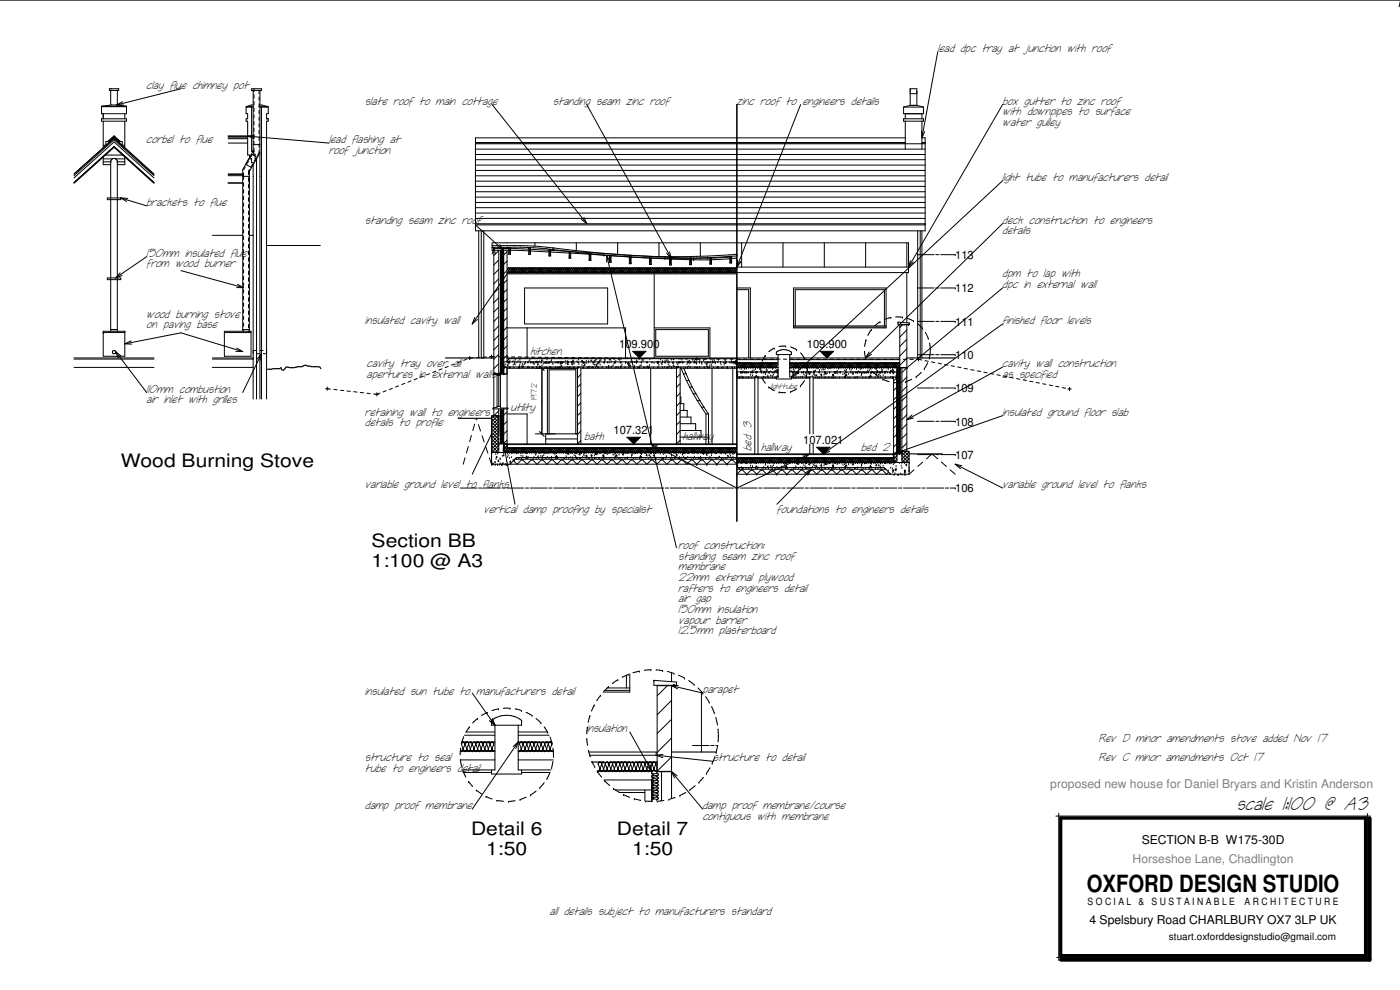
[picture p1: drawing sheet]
<svg xmlns="http://www.w3.org/2000/svg" width="420mm" height="297mm" viewBox="0 0 420 297" stroke-linecap="round" stroke-linejoin="round" font-family="sans-serif">
<defs><g id="words">
<text font-size="7.1" x="326.1" y="267.7">OXFORD DESIGN STUDIO</text>
<text font-size="5.8" x="371.2" y="243.1">scale 1:100 @ A3</text>
<g font-size="5.5">
<text x="36.2" y="140.1">Wood Burning Stove</text>
<text x="111.5" y="164.2">Section BB</text>
<text x="111.5" y="170.1">1:100 @ A3</text>
<text x="141.4" y="250.4">Detail 6</text>
<text x="185.1" y="250.4">Detail 7</text>
<text x="145.9" y="256.5">1:50</text>
<text x="189.7" y="256.5">1:50</text>
</g>
<g font-size="3.7">
<text x="281.4" y="15.6">lead dpc tray at junction with roof</text>
<text x="44" y="26.6">clay flue chimney pot</text>
<text x="109.6" y="31.4">slate roof to main cottage</text>
<text x="166" y="31.4">standing seam zinc roof</text>
<text x="221.1" y="31.4">zinc roof to engineers details</text>
<text x="300.9" y="31.4">box gutter to zinc roof</text>
<text x="300.9" y="34.6">with downpipes to surface</text>
<text x="300.9" y="37.8">water gulley</text>
<text x="44" y="42.9">corbel to flue</text>
<text x="98.8" y="42.9">lead flashing at</text>
<text x="98.8" y="46.1">roof junction</text>
<text x="300.9" y="54.2">light tube to manufacturers detail</text>
<text x="44" y="61.8">brackets to flue</text>
<text x="109.6" y="67.1">standing seam zinc roof</text>
<text x="300.9" y="67.1">deck construction to engineers</text>
<text x="300.9" y="70.3">details</text>
<text x="44" y="77">150mm insulated flue</text>
<text x="44" y="80.2">from wood burner</text>
<text x="300.9" y="83.2">dpm to lap with</text>
<text x="300.9" y="86.4">dpc in external wall</text>
<text x="44" y="95.3">wood burning stove</text>
<text x="44" y="98.6">on paving base</text>
<text x="109.6" y="97.2">insulated cavity wall</text>
<text x="300.9" y="97.2">finished floor levels</text>
<text x="159.2" y="106.4">kitchen</text>
<text x="110.1" y="110.2">cavity tray over all</text>
<text x="110.1" y="113.4">apertures in external walls</text>
<text x="300.9" y="110.2">cavity wall construction</text>
<text x="300.9" y="113.4">as specified</text>
<text x="44" y="117.8">110mm combustion</text>
<text x="44" y="121">air inlet with grilles</text>
<text x="109.6" y="124.7">retaining wall to engineers</text>
<text x="153.3" y="123.2">utility</text>
<text x="300.9" y="124.7">insulated ground floor slab</text>
<text x="109.6" y="127.9">details to profile</text>
<text x="175.4" y="132">bath</text>
<text x="205.1" y="132">hallway</text>
<text x="225.5" y="135.2" transform="rotate(-90 225.5 135.2)">bed 3</text>
<text x="228.5" y="135.2">hallway</text>
<text x="258.5" y="135.2">bed 2</text>
<text x="109.6" y="146.4">variable ground level to flanks</text>
<text x="300.9" y="146.4">variable ground level to flanks</text>
<text x="145.2" y="154.1">vertical damp proofing by specialist</text>
<text x="233.2" y="154.1">foundations to engineers details</text>
<text x="203.7" y="164.7">roof construction:</text>
<text x="203.7" y="167.9">standing seam zinc roof</text>
<text x="203.7" y="171.1">membrane</text>
<text x="203.7" y="174.3">22mm external plywood</text>
<text x="203.7" y="177.5">rafters to engineers detail</text>
<text x="203.7" y="180.7">air gap</text>
<text x="203.7" y="183.9">150mm insulation</text>
<text x="203.7" y="187.2">vapour barrier</text>
<text x="203.7" y="190.4">12.5mm plasterboard</text>
<text x="109.6" y="208.4">insulated sun tube to manufacturers detail</text>
<text x="210.9" y="207.9">parapet</text>
<text x="176.1" y="219.6">insulation</text>
<text x="329.7" y="222.8">Rev D minor amendments stove added Nov 17</text>
<text x="109.6" y="228.4">structure to seal</text>
<text x="109.6" y="231.6">tube to engineers detail</text>
<text x="214" y="228.4">structure to detail</text>
<text x="329.7" y="228.4">Rev C minor amendments Oct 17</text>
<text x="109.6" y="242.8">damp proof membrane</text>
<text x="210.9" y="242.8">damp proof membrane/course</text>
<text x="210.9" y="246">contiguous with membrane</text>
<text x="165" y="274.5">all details subject to manufacturers standard</text>
</g>
<g font-size="3.6" fill="#808080">
<text x="315.2" y="236.5">proposed new house for Daniel Bryars and Kristin Anderson</text>
<text x="339.9" y="259">Horseshoe Lane, Chadlington</text>
</g>
<g font-size="3.6">
<text x="342.6" y="253.2">SECTION B-B W175-30D</text>
<text x="327" y="277.2">4 Spelsbury Road CHARLBURY OX7 3LP UK</text>
</g>
<g font-size="3.5">
<text x="286.7" y="77.7">113</text>
<text x="286.7" y="87.7">112</text>
<text x="286.7" y="97.7">111</text>
<text x="185.8" y="104.4">109.900</text>
<text x="242.1" y="104.4">109.900</text>
<text x="286.7" y="107.7">110</text>
<text x="286.7" y="117.7">109</text>
<text x="184.1" y="130.2">107.321</text>
<text x="286.7" y="127.7">108</text>
<text x="241" y="133.2">107.021</text>
<text x="286.7" y="137.7">107</text>
<text x="286.7" y="147.7">106</text>
</g>
<g font-size="3">
<text x="326.4" y="271.5">S O C I A L</text>
<text x="341.7" y="271.5">&amp;</text>
<text x="345.6" y="271.5">S U S T A I N A B L E</text>
<text x="373.5" y="271.5">A R C H I T E C T U R E</text>
<text x="350.8" y="282">stuart.oxforddesignstudio@gmail.com</text>
</g>
<text font-size="2.6" x="231.3" y="116.8">lighttube</text>
<text font-size="2.5" x="161.1" y="119.9" transform="rotate(-90 161.1 119.9)">1972</text>
</g></defs>
<path d="M189.9 105.4h4l-2 2zM246.2 105.4h4l-2 2zM188.2 131.2h4l-2 2zM245.1 134.2h4l-2 2z" fill="#000"/>
<g fill="none" stroke="#000" stroke-width=".3">
<path d="M.1 0h420.1M281.4 15.6l-4.7 25.8M420.2 .7l-.3 1.3M30.5 35.6h7.5v.8h-7.5zM30.5 31.9v2.2h7.5v-2.2M30.5 32h7.5M30.5 31.9h7.5M31 34.1v1.5M31 36.4v7.9M32.8 26.6h2.8v.5h-2.8zM33.2 27.1v4.4M35 31.5l3 .4"/>
<path d="M35.2 27.1v4.4M36.8 30.5l-1.8 1M37 31.5h-3.5l-3 .4M37.5 34.1v1.5M37.5 36.4v7.9M54.3 26.6l-19.3 4.9M75.5 26.6h3v.5h-3zM75.5 32.1v13.3h.6v.9M76 27.1h.1M76 27.1v18.3l-3.2 5.5v48.5M76 32.1h-2.1v2h.4v1.5h-.4v.8h.4v10.1h.6v1.2h.6v1.1h.5v70.9M76 31.5l-2.1 .5h2.1"/>
<path d="M76.2 26.6v.8M76.2 28.4v1.1M76.2 30.4v1.1M76.2 32.4v1M76.2 34.5v.9M76.2 36.4v1M76.2 38.4v1.1M77.8 27.1v1M77.8 29.1v1M77.8 31.1v1M77.8 33.1v1M77.8 35.1v1"/>
<path d="M77.8 37.1v1M77.8 39.1v1M78 32.1h2.5v2h-.5v1.5h.5v.8h-.5v83.3M78 27.1v92.6M78 31.5l2.5 .5h-2.7M78.5 32.1v87.6M147.7 31.4l28.4 35.7M176.1 31.4l25.4 46.1M221.1 31.4v125M240.3 31.4l-19.2 48.7M271.2 32.1h5.9M271.2 35.6h5.9v.8h-5.9z"/>
<path d="M271.2 32.1v2h5.9v-2M271.7 34.1v1.5M271.7 36.4v8.3M273.2 31.6v-5h2v5M273.2 31.6l-2 .5M273.2 28.1h2M273.2 31.6h2M275.2 31.6l1.9 .5M276.6 39.3l.1 2.1M276.7 34.1v1.5M276.7 36.4v8.3M277.5 39.5l-.8 1.9"/>
<path d="M300.9 31.4l-28.2 48.7M22.2 54.7l12-10.8 12 10.8M22.2 53.4l12-10.8 12 10.8M22.2 52.7l12-10.8 12 10.8M31 47.7h2.7M31 47v2.4h2.2M31 48.6h2.2M31.5 46.5h5.4M32.2 59.4h4v.5h-4zM32.6 42.5h-.8v1.1h-.8M33.2 48.6h.1M33.2 48.6v50.8"/>
<path d="M33.7 47.7h1M33.7 47.7l-.5 .9M34.7 47.7h2.8M34.7 47.7l.5 .6v51.1M35.2 48.6h.1M35.2 48.6h2.3M35.8 42.5h.9v1.1h.8M35.9 42.4h.1M36.2 59.4l7.8 2.4M36.2 59.4l1.8 1.1M36.2 59.4l2.1 .1M37.5 47v2.4h-2.3"/>
<path d="M46.2 52.2l-12-10.8-12 10.8 12-10.6 12 10.8M68.5 41.4h5.8M68.5 42.9h5.8M68.5 52.2h4.3M68.5 52.7h4.3M68.5 52.3h4.3M68.5 41.6h5.8M72.8 52.9h2M73.1 51.9v2M73.1 54.9v1M73.1 56.9v1M73.1 58.9v1"/>
<path d="M73.6 50.1l-.5 .9M74.3 40.9l24.5 2M74.3 40.9l2 .6M74.6 53.4v1M74.6 55.4v.9M74.6 57.4v1M74.6 59.4v1M74.6 48.3l-.5 .9M74.8 51.1l-.2 .3v1M74.8 50.9h.1M74.8 53.6h.1M75.6 46.6l-.5 .9"/>
<path d="M75.8 49.3l-.5 .9M76 43.4h2M76.1 46.3h.1M76.1 46.3h.5v1.4h.4v72M76.2 44.4l-.1 1.4M76.2 40.4v1M76.2 42.5v.9M76.4 40.5l-2.1 .4M76.7 47.6l-.4 .8M77.2 47.2l-1.7-.9-1.8 3 1.8 1M77.8 41.1v1M77.8 43.1v1"/>
<path d="M77.8 45.1v.7l-.6 .9M78 45.9l-3.2 5.5v48M142.7 42.9h129M142.7 59.1h135M142.7 57.5h135M142.7 55.9h135M142.7 54.4h135M142.7 52.7h135M142.7 51.1h135M142.7 49.5h135M142.7 47.9h135M142.7 46.4h135"/>
<path d="M142.7 44.7h135M142.7 43.1h135M142.7 42.8h129M271.7 41.4h-129v27.9h135v-27.9h-1M276.7 42.9h1M276.7 42.8h1M300.9 54.2l-63.4 58.9M44 77l-9.3 6.4M63.7 70.6h9.1M73.1 60.9v1M73.1 62.9v1M73.1 64.9v1"/>
<path d="M73.1 66.9v1M73.1 68.9v1M73.1 70.9v1M73.1 72.9v1M73.1 74.9v1M73.1 76.9v1M73.1 78.9v1M74.6 61.4v1M74.6 63.4v.9M74.6 65.4v1M74.6 67.4v1M74.6 69.4v1"/>
<path d="M74.6 71.4v.9M74.6 73.4v1M74.6 75.4v1M74.6 77.3v1.1M74.6 79.4v.9M74.8 70.6h1.2M80 73.7h16.1M142.7 67.1h.1M142.7 65.5h135M142.7 63.9h135M142.7 62.3h135M142.7 60.7h135"/>
<path d="M142.7 67.1h135M143.7 69.3v38.1M144.4 69.3v38.1h.8v-38.1M147.7 73.7h10.5l7.8 .7M147.7 74.2h8.5l9.8 .7M148.2 74.2l-.5 2M148.2 74.2l.5 2M148.2 74.2v48.2M148.2 74.6a272.6 272.6 0 0 1 24.7 1l16.1 1M149.3 74.1l1.8 1M149.7 74.2h.1M149.7 75.1v37.1h-1.5"/>
<path d="M149.7 78l-1.5 1.5M149.7 75.2l-1.5 1.5M150 73.4l1.1 1.7M150.3 79.8l-.1 .3h.2M150.3 75.3l-.1 .2 .2 .1M150.3 77.3l-.1 .2 .2 .1M150.3 79.3l-.1 .2 .2 .1M150.3 77.3h.1M150.3 79.8h.1M150.3 79.3h.1M150.3 75.2h.1M150.3 75.2v.1"/>
<path d="M150.4 79.8h.1M150.4 79.3h.1M150.4 79.6h.1M150.4 78.8h.1M150.4 79.1h.1M150.4 78.3h.1M150.4 77.8h.1M150.4 78.1h.1M150.4 77.3h.1M150.4 77.6h.1M150.4 76.8h.1M150.4 77.1h.1"/>
<path d="M150.4 76.2h.1M150.4 76.6h.1M150.4 75.7h.1M150.4 76.1h.1M150.4 75.2h.1M150.4 75.6h.1M150.4 78.8l-.2 .1 .2 .2M150.4 76.8h-.2l.2 .3M150.4 75.7l-.2 .1 .2 .3M150.4 76.2l-.2 .1 .2 .3M150.4 77.8l-.2 .1 .2 .2M150.4 78.3l-.2 .1 .2 .3"/>
<path d="M150.4 79.8l.5 .1M150.4 79.3l.5 .1M150.4 78.8l.5 .1M150.4 78.6v.1M150.4 78.3l.5 .1M150.4 77.8l.5 .1M150.4 77.3l.5 .1M150.4 76.8l.5 .1M150.4 76.2l.5 .2M150.4 75.7l.5 .2M150.4 75.2l.5 .2M150.9 79.9h.1"/>
<path d="M150.9 79.5h.1M150.9 79.4h.1M150.9 79h.1M150.9 78.9h.1M150.9 78.5h.1M150.9 78.4h.1M150.9 78h.1M150.9 77.9h.1M150.9 77.5h.1M150.9 77.4h.1M150.9 77h.1M150.9 76.9h.1"/>
<path d="M150.9 76.5h.1M150.9 76.4h.1M150.9 76h.1M150.9 75.9h.1M150.9 75.5h.1M150.9 75.4h.1M150.9 76.5l.2 .1-.2 .3M150.9 79l.2 .1-.2 .3M150.9 79.5l.2 .1M150.9 77.5l.2 .1M150.9 77h.2M150.9 76l.2 .1-.2 .3"/>
<path d="M150.9 78l.2 .1-.2 .3M150.9 78.5l.2 .1-.2 .3M150.9 79.5l-.5 .1M150.9 79l-.5 .1M150.9 78.5l-.5 .1M150.9 78l-.5 .1M150.9 77.5l-.5 .1M150.9 77l-.5 .1M150.9 76.5l-.5 .1M150.9 76l-.5 .1M150.9 75.5h.2M150.9 75.5l-.5 .1"/>
<path d="M151.1 79.6h.1M151.1 77.6h.1M151.1 77v.1M151.1 75.5v.1M151.1 79.7h.1M151.1 79.2h.1M151.1 78.7h.1M151.1 78.2h.1M151.1 77.7h.1M151.1 77.2h.1M151.1 76.7h.1M151.1 76.2h.1"/>
<path d="M151.1 75.6h.1M151.1 75.1h.1M151.1 74.2h.1M151.1 77.1l-.2 .3M151.1 75.1l-.2 .3M151.1 75.6l-.2 .3M151.1 77.6l-.2 .3M151.1 79.6l-.2 .3M151.2 74.2h.1M151.2 75.1v37.1h1M152.2 74.2h.1M152.2 78.3l-1 1"/>
<path d="M152.2 75.5l-1 1M152.2 75.1v33.5M152.7 76.3h.5M152.7 74.3h.5M152.7 74.3v2M152.7 74.3l.5 2M153.2 74.3v2M153.2 74.3l-.5 2M158.7 76.3h.5M158.7 74.4v1.9M158.7 74.4h.5M158.7 74.4l.5 1.9"/>
<path d="M159.2 74.4v1.9M159.2 74.4l-.5 1.9M160.6 72.9v1M164.7 76.8h.6M164.7 74.8v2M164.7 74.8h.6M164.7 74.8l.6 2M165.3 74.8v2M165.3 74.8l-.6 2M166 74.9h.1M166 74.9l15.3 1.6M166 74.4h.1"/>
<path d="M166 74.4l15.3 1.6M170.8 77.5h.5M170.8 75.5h.5M170.8 75.5v2M170.8 75.5l.5 2M171.3 75.5v2M171.3 75.5l-.5 2M173 72.9v2.3M174.5 65.9l1.6 1.2M175.2 65.2l.9 1.9M176.8 78.1h.5M176.8 76.2v1.9"/>
<path d="M176.8 76.2h.5M176.8 76.2l.5 1.9M177.3 76.2v1.9M177.3 76.2l-.5 1.9M181.3 76.5h.1M181.3 76.5l9.3 .7 8.9 .3M181.3 76h.1M181.3 76l9.4 .7 8.8 .3M182.1 76.6v2.1M182.1 76.6l.9 1.8M182.1 76.6l20.9 87.7M182.9 76.7v2"/>
<path d="M182.9 78.7h.5M182.9 76.7h.5M182.9 76.7l.5 2M183.4 76.7v2M183.4 76.7l-.5 2M185.4 72.9v3.5M188.9 79.1h.5M188.9 77.1v2M188.9 77.1h.5M188.9 77.1l.5 2M189 77h.1M189 77l-34-1.9h-7.3v-2.2h125v8.9l-120.5-.1"/>
<path d="M189 77l12.7 .8 8.6 .2 10.8-.6M189 76.6h.1M189 76.6l19.2 .9M189.4 77.1v2M189.4 77.1l-.5 2M194.9 79.4h.5M194.9 77.4v2M194.9 77.4h.5M194.9 77.4l.5 2M195.4 77.4v2M195.4 77.4l-.5 2M197.8 72.9v4.1"/>
<path d="M199.5 77h.1M199.5 77.5h.1M200.1 76l1.4 1.5M200.9 75.5l.6 2M200.9 79.5h.6M200.9 79.5v-2l.6 2M201.5 77.5v2M201.5 77.5l-.6 2M207 79.4h.5M207 77.4v2M207 77.4h.5M207 77.4l.5 2"/>
<path d="M207.5 77.4v2M207.5 77.4l-.5 2M208.2 77.9h.1M208.2 77.5h.1M210.2 72.9v4M213.1 79.2h.4M213.1 77.3v1.9M213.1 77.3h.4M213.1 77.3l.4 1.9M213.5 77.3v1.9M213.5 77.3l-.4 1.9M219.1 78.9h.5"/>
<path d="M219.1 76.9v2M219.1 76.9h.5M219.1 76.9l.5 2M219.6 76.9v2M219.6 76.9l-.5 2M219.6 77.1l-5.2 .3-6.2 .1M221.1 67.1h.1M221.1 76.8l-12 .6-9.6 .1M221.1 76.3a221.3 221.3 0 0 1-21.6 .7M221.4 78.1l-.3 2M222.3 78.5l-1.2 1.6M222.6 72.9v7.2"/>
<path d="M235 72.9v7.2M247.4 72.9v7.2M259.8 72.9v7.2M272.1 72.9v7.2M273.3 78.2l-.6 1.9M274.1 78.7l-1.4 1.4M275.3 76.4h5M275.4 69.3v38.4l1.2 .3M276.2 69.3v38.1M276.7 69.3v38.1M277.7 67.1h.1M277.7 67.5h-135l8.4 7.6"/>
<path d="M280.8 76.4h1M282.3 76.4h4.4M286.7 76.4h.1M300.9 67.1l-41.2 40.3M31 99.8h.1M31 99.4h6.5v7.5h-6.5zM31 99.8h6.5M32.2 83.4h4v.5h-4zM33.2 98.9h2M36.1 81.9l-1.4 1.5M36.6 82.7l-1.9 .7M54.3 81.2l18.8 5.1"/>
<path d="M67.3 99.4h8v7.5h-8zM67.3 99.8h8M71 86.3h2.1M71.3 85.3l1.8 1M72.8 98.9h2M73.1 98.9h.1M73.1 80.9v1M73.1 82.9v1M73.1 84.9v1M73.1 86.9v1M73.1 88.9v1M73.1 90.9v1"/>
<path d="M73.1 92.9v1M73.1 94.9v1M73.1 96.9v1M74.6 81.4v1M74.6 83.4v1M74.6 85.3v1.1M74.6 87.4v.9M74.6 89.4v1M74.6 91.4v1M74.6 93.3v1.1M74.6 95.4v1M74.6 97.4v.9"/>
<path d="M74.6 99.4h.1M142.5 95.2l-.8 2M143.3 95.8l-1.6 1.4M149.7 97.8l-1.5 1.5M149.7 95l-1.5 1.5M149.7 92.2l-1.5 1.4M149.7 89.3l-1.5 1.5M149.7 86.5l-1.5 1.5M149.7 83.7l-1.5 1.5M149.7 80.8l-1.5 1.5M150.3 88.9l-.1 .3 .2 .1M150.3 89.5l-.1 .2 .2 .1"/>
<path d="M150.3 91.5l-.1 .2 .2 .1M150.3 92l-.1 .2 .2 .1M150.3 93.5l-.1 .2 .2 .2M150.3 94l-.1 .2 .2 .1M150.3 98.3v.1M150.3 96.3v.1M150.3 86.7h.1M150.3 86.2h.1M150.3 84.2h.1M150.3 83.7h.1M150.3 82.1v.1M150.3 81.6v.1"/>
<path d="M150.3 91.4v.1M150.3 98.4h.1M150.3 82.2h.1M150.3 96.4h.1M150.3 94h.1M150.3 93.5h.1M150.3 91.9h.1M150.3 91.9v.1M150.3 91.4h.1M150.3 89.4h.1M150.3 89.4v.1M150.3 88.9h.1"/>
<path d="M150.3 81.7h.1M150.4 99.5h.1M150.4 99.9h.1M150.4 99h.1M150.4 99.4h.1M150.4 98.5h.1M150.4 98.9h.1M150.4 98h.1M150.4 98.4h.1M150.4 97.5h.1M150.4 97.9h.1M150.4 97h.1"/>
<path d="M150.4 97.4h.1M150.4 96.5h.1M150.4 96.9h.1M150.4 96h.1M150.4 96.4h.1M150.4 95.5h.1M150.4 95.8h.1M150.4 95h.1M150.4 95.3h.1M150.4 94.5h.1M150.4 94.8h.1M150.4 94h.1"/>
<path d="M150.4 94.3h.1M150.4 93.5h.1M150.4 93.9h.1M150.4 93h.1M150.4 93.3h.1M150.4 92.5h.1M150.4 92.8h.1M150.4 91.9h.1M150.4 92.3h.1M150.4 91.4h.1M150.4 91.8h.1M150.4 90.9h.1"/>
<path d="M150.4 91.3h.1M150.4 90.4h.1M150.4 90.8h.1M150.4 89.9h.1M150.4 90.3h.1M150.4 89.4h.1M150.4 89.8h.1M150.4 88.9h.1M150.4 89.3h.1M150.4 88.4h.1M150.4 88.8h.1M150.4 87.9h.1"/>
<path d="M150.4 88.3h.1M150.4 87.4h.1M150.4 87.8h.1M150.4 86.9h.1M150.4 87.2h.1M150.4 86.4h.1M150.4 86.7h.1M150.4 85.9h.1M150.4 86.2h.1M150.4 85.3h.1M150.4 85.7h.1M150.4 84.8h.1"/>
<path d="M150.4 85.2h.1M150.4 84.3h.1M150.4 84.7h.1M150.4 83.8h.1M150.4 84.2h.1M150.4 83.3h.1M150.4 83.7h.1M150.4 82.8h.1M150.4 83.2h.1M150.4 82.3h.1M150.4 82.7h.1M150.4 81.8h.1"/>
<path d="M150.4 82.2h.1M150.4 81.3h.1M150.4 81.7h.1M150.4 80.8h.1M150.4 81.2h.1M150.4 80.3h.1M150.4 80.6h.1M150.4 80.1h.1M150.4 99l-.2 .1 .2 .3M150.4 98.5l-.2 .1 .2 .3M150.4 85.9l-.2 .1 .1 .2M150.4 86.9l-.2 .1 .2 .2"/>
<path d="M150.4 80.3l-.2 .1 .2 .2M150.4 80.8l-.2 .1 .2 .3M150.4 81.3l-.2 .1 .1 .2M150.4 81.8l-.2 .1 .1 .2M150.4 82.3l-.2 .1 .2 .3M150.4 82.8l-.2 .1 .2 .3M150.4 83.3l-.2 .1 .1 .3M150.4 83.8l-.2 .1 .1 .3M150.4 84.3l-.2 .2 .2 .2M150.4 84.8l-.2 .2 .2 .2M150.4 85.3l-.2 .2 .2 .2M150.4 86.4l-.2 .1 .1 .2"/>
<path d="M150.4 87.4l-.2 .1 .2 .3M150.4 87.9l-.2 .1 .2 .3M150.4 88.4l-.2 .1 .2 .3M150.4 89.9l-.2 .1 .2 .3M150.4 90.4l-.2 .1 .2 .3M150.4 90.9l-.2 .1 .2 .3M150.4 92.5h-.2l.2 .3M150.4 93h-.2l.2 .3M150.4 94.5l-.2 .1 .2 .2M150.4 95l-.2 .1 .2 .2M150.4 95.5l-.2 .1 .2 .2M150.4 96l-.2 .1 .1 .2"/>
<path d="M150.4 96.5l-.2 .1 .2 .3M150.4 97l-.2 .1 .2 .3M150.4 97.5l-.2 .1 .2 .3M150.4 98l-.2 .1 .1 .2M150.4 99.5l-.2 .2 .2 .2M150.4 99.5l.5 .2M150.4 99l.5 .1M150.4 98.5l.5 .1M150.4 98l.5 .1M150.4 97.5l.5 .1M150.4 97l.5 .1M150.4 96.5l.5 .1"/>
<path d="M150.4 96l.5 .1M150.4 95.5l.5 .1M150.4 95l.5 .1M150.4 94.5l.5 .1M150.4 94l.5 .1M150.4 93.5l.5 .1M150.4 93l.5 .1M150.4 92.5l.5 .1M150.4 91.9l.5 .2M150.4 91.4l.5 .2M150.4 90.9l.5 .2M150.4 90.4l.5 .2"/>
<path d="M150.4 89.9l.5 .1M150.4 89.4l.5 .1M150.4 88.9l.5 .1M150.4 88.4l.5 .1M150.4 87.9l.5 .1M150.4 87.4l.5 .1M150.4 86.9l.5 .1M150.4 86.4l.5 .1M150.4 85.9l.5 .1M150.4 85.3l.5 .2M150.4 84.8l.5 .2M150.4 84.3l.5 .2"/>
<path d="M150.4 83.8l.5 .1M150.4 83.3l.5 .1M150.4 82.8l.5 .1M150.4 82.3l.5 .1M150.4 81.8l.5 .1M150.4 81.3l.5 .1M150.4 80.8l.5 .1M150.4 80.3l.5 .1M150.9 99.8h.1M150.9 99.7h.1M150.9 99.3h.1M150.9 99.1h.1"/>
<path d="M150.9 98.8h.1M150.9 98.6h.1M150.9 98.3h.1M150.9 98.1h.1M150.9 97.6h.1M150.9 97.3h.1M150.9 97.1h.1M150.9 96.8h.1M150.9 96.6h.1M150.9 96.3h.1M150.9 96.1h.1M150.9 95.8h.1"/>
<path d="M150.9 95.6h.1M150.9 95.2h.1M150.9 95.1h.1M150.9 94.7h.1M150.9 94.6h.1M150.9 94.2h.1M150.9 94.1h.1M150.9 93.7h.1M150.9 93.6h.1M150.9 93.2h.1M150.9 93.1h.1M150.9 92.7h.1"/>
<path d="M150.9 92.6h.1M150.9 92.2h.1M150.9 92.1h.1M150.9 91.7h.1M150.9 91.6h.1M150.9 91.2h.1M150.9 91.1h.1M150.9 90.7h.1M150.9 90.6h.1M150.9 90.2h.1M150.9 90h.1M150.9 89.7h.1"/>
<path d="M150.9 89.5h.1M150.9 89.2h.1M150.9 89h.1M150.9 88.6h.1M150.9 88.5h.1M150.9 88.1h.1M150.9 88h.1M150.9 87.6h.1M150.9 87.5h.1M150.9 87.1h.1M150.9 87h.1M150.9 86.6h.1"/>
<path d="M150.9 86.5h.1M150.9 86.1h.1M150.9 86h.1M150.9 85.6h.1M150.9 85.5h.1M150.9 85.1h.1M150.9 85h.1M150.9 84.6h.1M150.9 84.5h.1M150.9 84.1h.1M150.9 83.9h.1M150.9 83.6h.1"/>
<path d="M150.9 83.4h.1M150.9 83.1h.1M150.9 82.9h.1M150.9 82.5h.1M150.9 82.4h.1M150.9 82.1h.1M150.9 81.9h.1M150.9 81.6h.1M150.9 81.4h.1M150.9 81.1h.1M150.9 80.9h.1M150.9 80.6h.1"/>
<path d="M150.9 80.4h.1M150.9 80.1h.1M150.9 99.8l.2 .3M150.9 97.7l.2 .3M150.9 80.1h.2l-.2 .3M150.9 80.6h.2l-.2 .3M150.9 81.1l.2 .2M150.9 81.6l.2 .2M150.9 82.1l.2 .1-.2 .2M150.9 82.5l.2 .2-.2 .2M150.9 83.1l.2 .1-.2 .2M150.9 83.6l.2 .3"/>
<path d="M150.9 84.1l.2 .3M150.9 84.6l.2 .1-.2 .3M150.9 85.1l.2 .1-.2 .3M150.9 85.6l.2 .3M150.9 86.1l.2 .3M150.9 86.6l.2 .1-.2 .3M150.9 87.1l.2 .1-.2 .3M150.9 87.6l.2 .3M150.9 88.1l.2 .2-.2 .2M150.9 88.6l.2 .2-.2 .2M150.9 90.2l.2 .1-.2 .3M150.9 90.7l.2 .1-.2 .3"/>
<path d="M150.9 92.2l.2 .1-.2 .3M150.9 92.7l.2 .1-.2 .3M150.9 93.2l.2 .1-.2 .3M150.9 94.7l.2 .1-.2 .3M150.9 95.2l.2 .1-.2 .3M150.9 95.8h.2l-.2 .3M150.9 96.3l.2 .1-.2 .2M150.9 96.8l.2 .1-.2 .2M150.9 97.3l.2 .1-.2 .2M150.9 98.3l.2 .3M150.9 98.8l.2 .1-.2 .2M150.9 99.3l.2 .1-.2 .3"/>
<path d="M150.9 99.8l-.5 .1M150.9 99.3l-.5 .1M150.9 98.8l-.5 .1M150.9 98.3l-.5 .1M150.9 97.7v.1M150.9 97.8l-.5 .1M150.9 97.3l-.5 .1M150.9 96.8l-.5 .1M150.9 96.3l-.5 .1M150.9 95.8h-.5M150.9 95.2l-.5 .1M150.9 94.7l-.5 .1"/>
<path d="M150.9 94.2l.2 .1M150.9 94.2l-.5 .1M150.9 93.7l.2 .1M150.9 93.7l-.5 .2M150.9 93.2l-.5 .1M150.9 92.7l-.5 .1M150.9 92.2l-.5 .1M150.9 91.7h.2M150.9 91.7l-.5 .1M150.9 91.2h.2M150.9 91.2l-.5 .1M150.9 90.7l-.5 .1"/>
<path d="M150.9 90.2l-.5 .1M150.9 89.7h.2M150.9 89.7l-.5 .1M150.9 89.2h.2M150.9 89.2l-.5 .1M150.9 88.6l-.5 .2M150.9 88.1l-.5 .2M150.9 87.6l-.5 .2M150.9 87.1l-.5 .1M150.9 86.6l-.5 .1M150.9 86.1l-.5 .1M150.9 85.6l-.5 .1"/>
<path d="M150.9 85.1l-.5 .1M150.9 84.6l-.5 .1M150.9 84.1l-.5 .1M150.9 83.6l-.5 .1M150.9 83.1l-.5 .1M150.9 82.5l-.5 .2M150.9 82.1l-.5 .1M150.9 81.6l-.5 .1M150.9 81.1l-.5 .1M150.9 80.6h-.5M150.9 80.1h-.5M151.1 98.1h-.2"/>
<path d="M151.1 98.6h-.2M151.1 94.3h.1M151.1 93.8h.1M151.1 91.7v.1M151.1 91.2v.1M151.1 89.7h.1M151.1 89.2h.1M151.1 86.4l-.2 .1M151.1 85.9l-.2 .1M151.1 84.4l-.2 .1M151.1 83.9h-.2M151.1 81.9h-.2"/>
<path d="M151.1 81.4h-.2M151.1 100h.1M151.1 99.5h.1M151.1 99h.1M151.1 98.5h.1M151.1 98h.1M151.1 97.5h.1M151.1 96.9h.1M151.1 96.4h.1M151.1 95.9h.1M151.1 95.4h.1M151.1 94.9h.1"/>
<path d="M151.1 94.4h.1M151.1 93.9h.1M151.1 93.4h.1M151.1 92.9h.1M151.1 92.4h.1M151.1 91.9h.1M151.1 91.4h.1M151.1 90.8h.1M151.1 90.3h.1M151.1 89.8h.1M151.1 89.3h.1M151.1 88.8h.1"/>
<path d="M151.1 88.3h.1M151.1 87.8h.1M151.1 87.3h.1M151.1 86.8h.1M151.1 86.3h.1M151.1 85.8h.1M151.1 85.3h.1M151.1 84.8h.1M151.1 84.3h.1M151.1 83.8h.1M151.1 83.3h.1M151.1 82.8h.1"/>
<path d="M151.1 82.3h.1M151.1 81.7h.1M151.1 81.2h.1M151.1 80.7h.1M151.1 80.2h.1M151.1 89.2l-.2 .3M151.1 89.7l-.2 .3M151.1 91.3l-.2 .3M151.1 91.8l-.2 .3M151.1 93.8l-.2 .3M151.1 94.3l-.2 .3M151.1 98.6h.1"/>
<path d="M151.1 98v.1M151.1 87.9l-.2 .1M151.1 86.4h.1M151.1 85.9h.1M151.1 84.4h.1M151.1 83.9h.1M151.1 81.8v.1M151.1 81.3v.1M152.2 84l-1 1M152.2 98.1l-1 1M152.2 95.3l-1 1M152.2 92.5l-1 1"/>
<path d="M152.2 89.7l-1 .9M152.2 86.8l-1 1M152.2 81.2l-1 1M152.2 98.4h35.5v9M152.3 81.7h.1M152.6 81.4h.1M152.6 80.4h.1M152.6 81.4l-.3 .3M152.6 81.4l.3 .3M152.9 80.7h.1M152.9 81.7h.1M152.9 80.7l-.2-.3-.4 .2 .3 .8"/>
<path d="M152.9 80.7l-.3 .7M152.9 80.7l.3 .7M153.2 80.4h.1M153.2 81.4h.1M153.2 81.4l-.3 .3M153.2 80.4l-.3 .3M153.2 80.4l.2 .2M153.4 80.7h.1M153.4 81.7h.1M153.4 80.7l.2-.3 .4 .3M153.4 80.7l-.2 .7 .2 .3M153.4 80.7l.3 .7"/>
<path d="M153.7 80.4h.1M153.7 81.4h.1M153.7 81.5l-.3 .2M153.7 81.4v.2M153.7 81.4v.1M153.7 81.6l.3 .1M154 80.7h.1M154 80.7l-.3 .7M154 81.7h.1M154.3 80.4h.1M154.3 81.4h.1M154.3 81.4v.1"/>
<path d="M154.3 81.4v.2M154.3 81.5l-.3 .2M154.3 81.6l.2 .1M154.5 80.7h.1M154.5 81.7h.1M154.5 80.7l-.2-.3-.3 .2 .3 .8M154.5 80.7l-.2 .7M154.8 81.4h.1M154.8 80.4h.1M154.8 81.4l.3 .3M154.8 81.4l-.3 .3M155.1 80.7h.1"/>
<path d="M155.1 81.7h.1M155.1 80.7l-.2-.3-.4 .2 .3 .8M155.1 80.7l-.3 .7M155.1 80.7l.3 .7M155.4 80.4h.1M155.4 81.4h.1M155.4 81.4l-.3 .3M155.4 80.4l-.3 .3M155.4 80.4l.2 .2M155.6 80.7h.1M155.6 81.7h.1M155.6 80.7l.2-.3 .3 .3"/>
<path d="M155.6 80.7l.3 .7-.3 .3M155.6 80.7l-.2 .7 .2 .3M155.9 80.4h.1M155.9 81.4h.1M155.9 81.4l.3 .3M156.1 80.7h.1M156.1 80.7l-.2 .7M156.2 81.7h.1M156.2 80.7l.1-.3 .4 .3M156.2 80.7l.2 .7M156.4 80.4h.1M156.4 81.4h.1"/>
<path d="M156.4 81.4v.1M156.4 81.5l-.2 .2M156.4 81.4l.1 .2M156.5 81.6l.2 .1M156.7 80.7h.1M156.7 81.7h.1M156.7 80.7l-.3 .7M157 80.4h.1M157 81.4h.1M157 81.4l-.3 .3M157.2 80.7h.1M157.2 81.7h.1"/>
<path d="M157.2 80.7l-.2-.3-.3 .2 .3 .8M157.2 80.7l-.2 .7 .2 .3M157.4 86.4h25v10.8h-25zM157.5 81.4h.1M157.5 80.4h.1M157.5 81.4l.3 .3M157.5 81.4l-.3 .3M157.8 80.7h.1M157.8 81.7h.1M157.8 80.7l.1-.3 .4 .3M157.8 80.6l-.2-.2-.4 .2 .3 .8M157.8 80.7l-.3 .7"/>
<path d="M157.8 80.7l.2 .7-.2 .3M158 80.4h.1M158 81.4h.1M158 81.4l.3 .3M158.2 98.4v9M158.3 80.7h.1M158.3 80.7l-.3 .7M158.3 81.7h.1M158.3 80.7l.2-.3 .3 .3M158.3 80.7l.3 .7-.3 .3M158.6 80.4h.1M158.6 81.4h.1"/>
<path d="M158.6 81.4l.2 .3M158.8 80.7h.1M158.8 81.7h.1M158.8 80.7l-.2 .7M158.9 80.7l.1-.3h.3l.1 .3M158.9 80.7l.2 .7M159.1 80.4h.1M159.1 81.4h.1M159.1 81.4l-.3 .3M159.4 80.7h.1M159.4 81.7h.1M159.4 80.7l-.3 .7 .3 .3"/>
<path d="M159.6 81.4h.1M159.7 80.4h.1M159.7 81.4h.1M159.7 81.4l.2 .3M159.7 81.4l-.3 .3M159.9 80.7h.1M159.9 81.7h.1M159.9 80.6l-.2-.2-.3 .2 .2 .8M159.9 80.7l.2-.3 .3 .3M159.9 80.7l-.2 .7M159.9 80.7l.3 .7M160.2 80.4h.1"/>
<path d="M160.2 81.4h.1M160.2 81.5l-.3 .2M160.2 81.4v.2M160.2 81.4v.1M160.2 81.6l.3 .1M160.4 80.7h.1M160.4 80.7l-.2 .7M160.5 81.7h.1M160.7 80.4h.1M160.7 81.4h.1M160.7 81.4l.3 .3M161 80.7h.1"/>
<path d="M161 81.7h.1M161 80.7l-.1-.3-.4 .1 .2 1-.2 .2M161 80.7l-.3 .7M161 80.7l.2-.3h.2l.1 .3M161 80.7l.3 .7M161.3 80.4h.1M161.3 81.4h.1M161.3 81.4l-.3 .3M161.5 80.7h.1M161.5 81.7h.1M161.5 80.7l-.2 .7 .2 .3M161.8 80.4h.1"/>
<path d="M161.8 81.4h.1M161.8 81.4l-.3 .3M161.9 80.4l.2 .2M161.9 80.4l-.4 .2 .3 .8M162.1 80.7h.1M162.1 81.7h.1M162.1 80.7l-.3 .7 .3 .3M162.1 80.7l.2-.3 .3 .3M162.1 80.7l.2 .7M162.3 80.4h.1M162.3 81.4h.1M162.3 81.4l.1 .2"/>
<path d="M162.3 81.5l-.2 .2M162.3 81.4v.1M162.4 81.4h-.1M162.4 81.6l.2 .1M162.6 80.7h.1M162.6 80.7l-.2 .7M162.6 81.7h.1M162.9 80.4h.1M162.9 81.4h.1M162.9 81.4l.2 .3M163.1 80.7h.1M163.1 81.7h.1"/>
<path d="M163.1 80.7v-.3l-.4 .1 .2 1-.3 .2M163.1 80.7l-.2 .7M163.4 81.4h.1M163.4 80.4h.1M163.4 81.4v.2M163.4 81.6l.3 .1M163.4 81.5l-.3 .2M163.7 80.7h.1M163.7 81.7h.1M163.7 80.7l-.2-.3-.3 .2 .2 .8M163.7 80.7l-.3 .7M163.7 80.7l.3 .7"/>
<path d="M164 80.4h.1M164 81.4h.1M164 81.4l-.3 .3M164 80.4l.2 .2M164 80.4l-.3 .3M164.2 80.7h.1M164.2 81.7h.1M164.2 80.7l-.2 .7 .2 .3M164.2 80.7l.2-.3 .3 .3M164.2 80.7l.3 .7-.3 .3M164.5 80.4h.1M164.5 81.4h.1"/>
<path d="M164.5 81.4l.3 .3M164.7 80.7h.1M164.7 80.7l-.2 .7M164.8 81.7h.1M164.8 80.7l.2-.3 .3 .3M164.8 80.7l.2 .7M165 80.4h.1M165 81.4h.1M165 81.4v.1M165 81.4l.1 .2M165 81.5l-.2 .2M165.1 81.6l.2 .1"/>
<path d="M165.1 81.4h-.1M165.3 80.7h.1M165.3 80.7l-.2 .7M165.3 81.7h.1M165.6 81.4h.1M165.6 80.4h.1M165.6 81.4v.2M165.6 81.6l.3 .1M165.6 81.5l-.3 .2M165.9 80.7h.1M165.9 81.7h.1M165.9 80.7l-.2-.3-.4 .2 .3 .8"/>
<path d="M165.9 80.7l-.3 .7M165.9 80.7l.2 .7M166.1 81.4h.1M166.1 80.4h.1M166.1 81.4l-.2 .3M166.1 81.4l.3 .3M166.4 80.7h.1M166.4 81.7h.1M166.4 80.6l-.4-.2-.1 .3M166.4 80.7l.3 .7-.3 .3M166.4 80.7l.2-.3h.3v.3M166.4 80.7l-.3 .7"/>
<path d="M166.7 80.4h.1M166.7 81.4h.1M166.7 81.4l.3 .3M166.9 80.7h.1M166.9 80.7l-.2 .7M167 81.7h.1M167 80.7l.1-.3 .4 .3M167 80.7l.2 .7M167.2 80.4h.1M167.2 81.4h.1M167.2 81.5l-.2 .2M167.2 81.4v.2"/>
<path d="M167.2 81.4v.1M167.2 81.6l.3 .1M167.5 80.7h.1M167.5 80.7l-.3 .7M167.5 81.7h.1M167.8 80.4h.1M167.8 81.4h.1M167.8 81.5l-.3 .2M167.8 81.6l.2 .1M168 80.7h.1M168 81.7h.1M168 80.7l-.2-.3-.3 .2 .3 .8"/>
<path d="M168 80.7l-.2 .9M168.3 81.4h.1M168.3 80.4h.1M168.3 81.4l.3 .3M168.3 81.4l-.3 .3M168.6 80.7h.1M168.6 81.7h.1M168.6 80.6l-.3-.2-.3 .2 .3 .8M168.6 80.7l.2 .7-.2 .3M168.6 80.7l.1-.3h.3l.1 .3M168.6 80.7l-.3 .7M168.8 80.4h.1"/>
<path d="M168.8 81.4h.1M168.8 81.4l.3 .3M169.1 80.7h.1M169.1 80.7l-.3 .7M169.1 81.7h.1M169.4 80.4h.1M169.4 81.4h.1M169.4 81.4l.3 .3M169.6 80.7h.1M169.6 80.7l-.1-.3-.3 .1 .2 1-.3 .2M169.6 80.7l-.2 .7M169.7 81.7h.1"/>
<path d="M169.7 80.7l.1-.3h.3l.1 .3M169.7 80.7l.2 .7M169.9 80.4h.1M169.9 81.4h.1M169.9 81.5l-.2 .2M169.9 81.4v.2M169.9 81.6l.3 .1M170.2 80.7h.1M170.2 81.7h.1M170.2 80.7l-.3 .7M170.5 80.4h.1M170.5 81.4h.1"/>
<path d="M170.5 81.4l-.3 .3M170.7 80.7h.1M170.7 81.7h.1M170.7 80.6l-.2-.2-.3 .2 .3 .8M170.7 80.7l.2-.3h.3v.3M170.7 80.7l-.2 .7 .2 .3M170.7 80.7l.3 .7M171 80.4h.1M171 81.4h.1M171 81.4v.2M171 81.5l-.3 .2M171 81.4v.1"/>
<path d="M171 81.6l.3 .1M171.2 80.7h.1M171.2 80.7l-.2 .7M171.3 81.7h.1M171.5 80.4h.1M171.5 81.4h.1M171.5 81.4l.3 .3M171.8 80.7h.1M171.8 80.7l-.2-.3-.3 .2 .2 .8-.2 .3M171.8 80.7l-.3 .7M171.8 81.7h.1M172.1 80.4h.1"/>
<path d="M172.1 81.4h.1M172.1 81.6l.2 .1M172.1 81.4v.2M172.1 81.5l-.3 .2M172.3 80.7h.1M172.3 81.7h.1M172.3 80.7l-.1-.3-.4 .2 .3 .8M172.3 80.7l-.2 .7M172.4 80.7l.2 .7M172.6 80.4h.1M172.6 81.4h.1M172.6 81.4l-.3 .3"/>
<path d="M172.9 80.7h.1M172.9 81.7h.1M172.9 80.7l-.3 .7 .3 .3M172.9 80.6l-.4-.2-.1 .3M172.9 80.7l.1-.3h.3l.1 .3M172.9 80.7l.2 .7M173.1 80.4h.1M173.1 81.4h.1M173.1 81.5l-.2 .2M173.1 81.4l.1 .2M173.1 81.4v.1M173.2 81.6l.2 .1"/>
<path d="M173.2 81.4h-.1M173.4 80.7h.1M173.4 80.7l-.2 .7M173.4 81.7h.1M173.7 80.4h.1M173.7 81.4h.1M173.7 81.5l-.3 .2M173.7 81.4v.2M173.7 81.4v.1M173.7 81.6l.3 .1M173.9 80.7h.1M173.9 80.7l-.1-.3-.4 .2 .3 .8"/>
<path d="M173.9 80.7l-.2 .7M174 81.7h.1M174.2 80.4h.1M174.2 81.4h.1M174.2 81.6l.3 .1M174.2 81.4v.2M174.2 81.5l-.2 .2M174.5 80.7h.1M174.5 81.7h.1M174.5 80.7l-.2-.3-.3 .2 .2 .8M174.5 80.7l-.3 .7M174.5 80.7l.2-.3h.3l.3 1-.3 .3"/>
<path d="M174.5 80.7l.3 .7M174.8 80.4h.1M174.8 81.4h.1M174.8 81.4l-.3 .3M175 80.7h.1M175 81.7h.1M175 80.7l-.2 .7 .2 .3M175 80.7l.2-.3h.3v.3M175.3 80.4h.1M175.3 81.4h.1M175.3 81.4l.3 .3M175.5 80.7h.1"/>
<path d="M175.5 80.7l-.2 .7M175.6 81.7h.1M175.6 80.7l.2-.3 .3 .3M175.6 80.7l.2 .7M175.8 80.4h.1M175.8 81.4h.1M175.8 81.5l-.2 .2M175.8 81.4l.1 .2M175.8 81.4v.1M175.9 81.6l.2 .1M175.9 81.4h-.1M176.1 80.7h.1"/>
<path d="M176.1 80.7l-.2 .7M176.1 81.7h.1M176.4 80.4h.1M176.4 81.4h.1M176.4 81.4l.2 .3M176.4 81.4l-.3 .3M176.6 80.7h.1M176.6 81.7h.1M176.6 80.7l-.1-.3-.4 .2 .3 .8M176.6 80.7l-.2 .7M176.9 81.4h.1M176.9 80.4h.1"/>
<path d="M176.9 81.4l-.3 .3M176.9 81.4l.3 .3M177.2 80.7h.1M177.2 81.7h.1M177.2 80.7l.2-.3h.3v.3M177.2 80.7l-.3 .7M177.2 80.7l.2 .8-.2 .2M177.2 80.7l-.1-.3-.4 .1 .2 .9M177.4 80.4h.1M177.4 81.4h.1M177.4 81.4l.3 .3M177.7 80.7h.1"/>
<path d="M177.7 80.7l-.3 .7M177.7 81.7h.1M178 80.4h.1M178 81.4h.1M178 81.4l.3 .3M178.3 80.7h.1M178.3 80.7l-.2-.3-.4 .2 .3 .8-.3 .3M178.3 80.7l-.3 .7M178.3 81.7h.1M178.3 80.7l.1-.3h.3l.1 .3M178.3 80.7l.3 .7M178.6 80.4h.1"/>
<path d="M178.6 81.4h.1M178.6 81.4v.1M178.6 81.4v.2M178.6 81.5l-.3 .2M178.6 81.6l.2 .1M178.8 80.7h.1M178.8 81.7h.1M178.8 80.7l-.2 .7M179.1 81.4l-.3-.8 .2-.2h.3l.3 1M179.1 81.4h.1M179.1 80.4h.1M179.1 81.4l.3 .3"/>
<path d="M179.1 81.4l-.3 .3M179.4 80.7h.1M179.4 81.7h.1M179.4 80.7l.1-.3h.3l.1 .3M179.4 80.7l-.3 .7M179.6 81.4h.1M179.7 80.4h.1M179.7 81.4h.1M179.7 81.4l.2 .3M179.7 81.4l-.3 .3M179.9 80.7h.1M179.9 80.7l-.2 .7"/>
<path d="M179.9 81.7h.1M180.2 80.4h.1M180.2 81.4h.1M180.2 81.4l.3 .3M180.4 80.7h.1M180.4 80.7l-.2-.3-.3 .2 .3 .8-.3 .3M180.4 80.7l-.2 .7M180.5 81.7h.1M180.5 80.7l.1-.3h.3l.1 .3M180.5 80.7l.2 .7M180.7 80.4h.1M180.7 81.4h.1"/>
<path d="M180.7 81.4l.1 .2M180.7 81.4v.1M180.7 81.5l-.2 .2M180.8 81.6l.2 .1M181 80.7h.1M181 81.7h.1M181 80.7l-.3 .7M181.3 80.4h.1M181.3 81.4h.1M181.3 81.4l-.3 .3M181.5 80.7h.1M181.5 81.7h.1"/>
<path d="M181.5 80.6l-.2-.2-.3 .2 .3 .8M181.5 80.6l.4-.2 .1 .3M181.5 80.7l-.2 .7 .2 .3M181.5 80.6v.1M181.5 80.6l.3 .8M181.8 81.4h.1M181.8 80.4h.1M181.8 81.4l.3 .3M181.8 81.4l-.3 .3M182 80.7h.1M182 80.7l-.2 .7M182.1 81.7h.1"/>
<path d="M182.3 80.4h.1M182.3 81.4h.1M182.3 81.4l.3 .3M182.6 80.7h.1M182.6 80.7l-.2-.3-.3 .2 .2 .8-.2 .3M182.6 80.7l-.3 .7M182.6 81.7h.1M182.9 80.4h.1M182.9 81.4h.1M182.9 81.4l-.3 .3M182.9 81.4l.2 .3M183.1 80.7h.1"/>
<path d="M183.1 81.7h.1M183.1 80.7l-.1-.3-.4 .2 .3 .8M183.1 80.7l-.2 .7M183.2 80.7l.1-.3h.3l.1 .3M183.2 80.7l.2 .7M183.4 80.4h.1M183.4 81.4h.1M183.4 81.4l-.3 .3M183.7 80.7h.1M183.7 81.7h.1M183.7 80.7l-.3 .7 .3 .3M184 80.4h.1"/>
<path d="M184 81.4h.1M184 81.4l-.3 .3M184.2 80.7h.1M184.2 81.7h.1M184.2 80.7l-.2 .7 .2 .3M184.2 80.6l-.2-.2-.3 .2 .3 .8M184.2 80.7l.2-.3 .3 .3M184.2 80.7l.3 .7M184.5 80.4h.1M184.5 81.4h.1M184.5 81.4v.2M184.5 81.4v.1"/>
<path d="M184.5 81.5l-.3 .2M184.5 81.6l.3 .1M184.7 80.7h.1M184.7 80.7l-.2 .7M184.8 81.7h.1M185 80.4h.1M185 81.4h.1M185 81.4l-.2 .3M185 81.4l.3 .3M185.3 80.7h.1M185.3 81.7h.1M185.3 80.7l-.2-.3-.3 .2 .2 .8"/>
<path d="M185.3 80.7l-.3 .7M185.5 81.4h.1M185.6 80.4h.1M185.6 81.4h.1M185.6 81.4l.2 .3M185.6 81.4l-.3 .3M185.8 80.7h.1M185.8 81.7h.1M185.8 80.7l-.1-.3-.4 .2 .2 .8M185.8 80.7l-.2 .7M185.9 80.7l.2 .7M186.1 80.4h.1"/>
<path d="M186.1 81.4h.1M186.1 81.4l-.3 .3M186.2 80.4l-.3 .3M186.2 80.4l.2 .2M186.4 80.7h.1M186.4 81.7h.1M186.4 80.7l-.3 .7 .3 .3M186.4 80.7l.2-.3 .3 .3M186.4 80.7l.2 .7M186.6 80.4h.1M186.6 81.4h.1M186.6 81.4l.1 .2"/>
<path d="M186.6 81.4v.1M186.6 81.5l-.2 .2M186.7 81.6l.2 .1M186.7 81.4h-.1M186.9 80.7h.1M186.9 80.7l-.2 .7M186.9 81.7h.1M186.9 80.7l.2-.3 .3 .3M186.9 80.7l.3 .7M187.2 80.4h.1M187.2 81.4h.1M187.2 81.4v.2"/>
<path d="M187.2 81.4v.1M187.2 81.5l-.3 .2M187.2 81.6l.2 .1M187.4 80.7h.1M187.4 81.7h.1M187.4 80.7l-.2 .7M187.7 81.4h.1M187.7 80.4h.1M187.7 81.4l.3 .3M187.7 81.4l-.3 .3M188 80.7h.1M188 81.7h.1"/>
<path d="M188 80.7l-.2-.3-.4 .2 .3 .8M188 80.7l-.3 .7M188 80.7l.3 .7M188.3 80.4h.1M188.3 81.4h.1M188.3 81.4l-.3 .3M188.3 80.4l-.3 .3M188.3 80.4l.2 .2M188.5 80.7h.1M188.5 81.7h.1M188.5 80.7l-.2 .7 .2 .3M188.5 80.7l.3 .7-.3 .3"/>
<path d="M188.5 80.7l.2-.3 .3 .3M188.8 80.4h.1M188.8 81.4h.1M188.8 81.4l.3 .3M189 80.7h.1M189 80.7l-.2 .7M189.1 81.7h.1M189.1 80.7l.2-.3 .3 .3M189.1 80.7l.2 .7M189.3 80.4h.1M189.3 81.4h.1M189.3 81.4v.1"/>
<path d="M189.3 81.4l.1 .2M189.3 81.5l-.2 .2M189.4 81.6l.2 .1M189.6 80.7h.1M189.6 81.7h.1M189.6 80.7l-.3 .7M189.9 80.4h.1M189.9 81.4h.1M189.9 81.4l-.3 .3M190.1 80.7h.1M190.1 81.7h.1M190.1 80.7l-.2 .7 .2 .3"/>
<path d="M190.1 80.7l-.1-.3-.4 .2 .3 .8M190.4 81.4h.1M190.4 80.4h.1M190.4 81.4l.3 .3M190.4 81.4l-.3 .3M190.7 80.7h.1M190.7 81.7h.1M190.7 80.7l.2-.3 .3 .3M190.7 80.6l-.2-.2-.4 .2 .3 .8M190.7 80.7l-.3 .7M190.7 80.7l.3 .7-.3 .3M191 80.4h.1"/>
<path d="M191 81.4h.1M191 81.4l.3 .3M191.2 80.7h.1M191.2 80.7l-.2 .7M191.3 81.7h.1M191.5 80.4h.1M191.5 81.4h.1M191.5 81.4l.3 .3M191.8 80.7h.1M191.8 81.7h.1M191.8 80.7l-.1-.3-.4 .1 .2 1-.2 .2M191.8 80.7l-.3 .7"/>
<path d="M191.8 80.7l.1-.3h.3l.1 .3M191.8 80.7l.3 .7M192.1 80.4h.1M192.1 81.4h.1M192.1 81.4l-.3 .3M192.3 80.7h.1M192.3 81.7h.1M192.3 80.7l-.2 .7 .2 .3M192.6 81.4h.1M192.6 80.4h.1M192.6 81.4l.3 .3M192.6 81.4l-.3 .3"/>
<path d="M192.9 80.7h.1M192.9 81.7h.1M192.9 80.6l-.3-.2-.3 .2 .3 .8M192.9 80.7l.1-.3 .4 .3M192.9 80.7l-.3 .7M192.9 80.7l.2 .7M193.1 80.4h.1M193.1 81.4h.1M193.1 81.4l.1 .2M193.1 81.4v.1M193.1 81.5l-.2 .2M193.2 81.6l.2 .1"/>
<path d="M193.2 81.4h-.1M193.4 80.7h.1M193.4 80.7l-.2 .7M193.4 81.7h.1M193.7 80.4h.1M193.7 81.4h.1M193.7 81.4l.2 .3M193.9 80.7h.1M193.9 81.7h.1M193.9 80.7l-.1-.3-.3 .1 .2 1-.3 .2M193.9 80.7l-.2 .7M194 80.6l.3-.2 .2 .3"/>
<path d="M194 80.7l.2 .7M194.2 80.4h.1M194.2 81.4h.1M194.2 81.6l.3 .1M194.2 81.5l-.3 .2M194.5 80.7h.1M194.5 81.7h.1M194.5 80.7l-.3 .9M194.5 80.7l.3 .7M194.8 80.4h.1M194.8 81.4h.1M194.8 81.4l-.3 .3"/>
<path d="M194.8 80.4l-.3 .3M194.8 80.4l.2 .2M195 80.7h.1M195 81.7h.1M195 80.7l.2-.3 .3 .3M195 80.7l-.2 .7 .2 .3M195 80.7l.3 .7M195.3 80.4h.1M195.3 81.4h.1M195.3 81.4v.1M195.3 81.5l-.3 .2M195.3 81.4v.2"/>
<path d="M195.3 81.6l.3 .1M195.5 80.7h.1M195.5 80.7l-.2 .7M195.6 81.7h.1M195.8 80.4h.1M195.8 81.4h.1M195.8 81.4l.3 .3M196.1 80.7h.1M196.1 80.7l-.1-.3-.4 .1 .2 1-.2 .2M196.1 80.7l-.3 .7M196.1 81.7h.1M196.3 98.4h16.8v9"/>
<path d="M196.3 82.3v25.1M196.3 81.4h.1M196.4 80.4h.1M196.4 81.4h.1M196.4 81.6l.2 .1M196.4 81.4v.2M196.4 81.5l-.3 .2M196.6 80.7h.1M196.6 81.7h.1M196.6 80.7l-.1-.3-.4 .2 .2 .8M196.6 80.7l-.2 .7M196.7 80.7l.2 .7"/>
<path d="M196.8 98.9h15.8v8h-15.8zM196.9 80.4h.1M196.9 81.4h.1M196.9 81.4l-.3 .3M197 80.4l-.3 .3M197 80.4l.2 .2M197.2 80.7h.1M197.2 81.7h.1M197.2 80.7l-.3 .7 .3 .3M197.2 80.7l.1-.3h.3l.1 .3M197.2 80.7l.2 .7-.2 .3M197.4 80.4h.1"/>
<path d="M197.4 81.4h.1M197.4 81.4l.3 .3M197.7 80.7h.1M197.7 80.7l-.3 .7M197.7 81.7h.1M197.7 80.7l.2-.3 .3 .3M197.7 80.7l.3 .7M198 80.4h.1M198 81.4h.1M198 81.5l-.3 .2M198 81.4v.2M198 81.4v.1"/>
<path d="M198 81.6l.3 .1M198.2 80.7h.1M198.2 80.7l-.2 .7M198.3 81.7h.1M198.5 81.4h.1M198.5 80.4h.1M198.5 81.6l.3 .1M198.5 81.4v.2M198.5 81.5l-.2 .2M198.8 80.7h.1M198.8 81.7h.1M198.8 80.7l-.2-.3-.3 .2 .2 .8"/>
<path d="M198.8 80.7l-.3 .7M199 81.4h.1M199.1 80.4h.1M199.1 81.4h.1M199.1 81.4l.2 .3M199.1 81.4l-.3 .3M199.3 80.7h.1M199.3 81.7h.1M199.3 80.6l-.2-.2-.3 .2 .2 .8M199.3 80.7l.2-.3h.3v.3M199.3 80.7l.3 .7-.3 .3M199.3 80.7l-.2 .7"/>
<path d="M199.6 80.4h.1M199.6 81.4h.1M199.6 81.4l.3 .3M199.8 80.7h.1M199.8 80.7l-.2 .7M199.9 81.7h.1M199.9 80.7l.2-.3 .3 .3M199.9 80.7l.2 .7M200.1 80.4h.1M200.1 81.4h.1M200.1 81.5l-.2 .2M200.1 81.4l.1 .2"/>
<path d="M200.1 81.4v.1M200.2 81.4h-.1M200.2 81.6l.2 .1M200.4 80.7h.1M200.4 80.7l-.2 .7M200.4 81.7h.1M200.4 80.7l.2-.3h.3v.3M200.4 80.7l.3 .7M200.7 80.4h.1M200.7 81.4h.1M200.7 81.6l.2 .1M200.7 81.5l-.3 .2"/>
<path d="M200.7 81.4v.2M200.9 80.7h.1M200.9 81.7h.1M200.9 80.7l-.2 .7M201.2 81.4h.1M201.2 80.4h.1M201.2 81.4l.3 .3M201.2 81.4l-.3 .3M201.5 80.7h.1M201.5 81.7h.1M201.5 80.7l.2-.3h.3v.3M201.5 80.7l.2 .7-.2 .3"/>
<path d="M201.5 80.6l-.2-.2-.4 .2 .3 .8M201.5 80.7l-.3 .7M201.7 80.4h.1M201.7 81.4h.1M201.7 81.4l.3 .3M202 80.7h.1M202 80.7l-.3 .7M202 81.7h.1M202.3 80.4h.1M202.3 81.4h.1M202.3 81.4l.3 .3M202.6 80.7h.1"/>
<path d="M202.6 80.7l-.2-.3-.4 .2 .3 .8-.3 .3M202.6 80.7l-.3 .7M202.6 81.7h.1M202.6 80.7l.1-.3h.3l.1 .3M202.6 80.7l.2 .7M202.8 80.4h.1M202.8 81.4h.1M202.8 81.6l.3 .1M202.8 81.4v.2M202.8 81.5l-.2 .2M203.1 80.7h.1M203.1 81.7h.1"/>
<path d="M203.1 80.7l-.3 .7M203.4 80.4h.1M203.4 81.4h.1M203.4 81.4l-.3 .3M203.7 80.7h.1M203.7 81.7h.1M203.7 80.7l-.3 .7 .3 .3M203.7 80.6l-.2-.2-.4 .2 .3 .8M203.7 80.7l.1-.3h.3l.1 .3M203.7 80.7l.2 .7M203.9 80.4h.1M203.9 81.4h.1"/>
<path d="M203.9 81.4l.1 .2M203.9 81.5l-.2 .2M203.9 81.4v.1M204 81.6l.2 .1M204 81.4h-.1M204.2 80.7h.1M204.2 80.7l-.2 .7M204.2 81.7h.1M204.5 80.4h.1M204.5 81.4h.1M204.5 81.4l.3 .3M204.7 80.7h.1"/>
<path d="M204.7 80.7l-.2-.3-.3 .2 .3 .8-.3 .3M204.7 80.7l-.2 .7M204.8 81.7h.1M205 80.4h.1M205 81.4h.1M205 81.6l.3 .1M205 81.5l-.2 .2M205 81.4v.2M205.3 80.7h.1M205.3 81.7h.1M205.3 80.7l-.2-.3-.3 .2 .2 .8M205.3 80.7l-.3 .7"/>
<path d="M205.3 80.7l.1-.3h.3l.4 1M205.3 80.7l.3 .7M205.6 80.4h.1M205.6 81.4h.1M205.6 81.4l-.3 .3M205.8 80.7h.1M205.8 81.7h.1M205.8 80.7l-.2 .7 .2 .3M205.8 80.7l.2-.3h.3v.3M206.1 80.4h.1M206.1 81.4h.1M206.1 81.4v.2"/>
<path d="M206.1 81.5l-.3 .2M206.1 81.4v.1M206.1 81.6l.3 .1M206.3 80.7h.1M206.3 80.7l-.2 .7M206.4 81.7h.1M206.4 80.7l.1-.3 .4 .3M206.4 80.7l.2 .7M206.6 80.4h.1M206.6 81.4h.1M206.6 81.4l.1 .2M206.6 81.4v.1"/>
<path d="M206.6 81.5l-.2 .2M206.7 81.4h-.1M206.7 81.6l.2 .1M206.9 80.7h.1M206.9 80.7l-.2 .7M206.9 81.7h.1M207.2 80.4h.1M207.2 81.4h.1M207.2 81.4l.2 .3M207.2 81.4l-.3 .3M207.4 80.7h.1M207.4 81.7h.1"/>
<path d="M207.4 80.7l-.1-.3-.4 .2 .3 .8M207.4 80.7l-.2 .7M207.5 80.7l.1-.3h.3l.1 .3M207.5 80.7l.2 .7M207.7 80.4h.1M207.7 81.4h.1M207.7 81.4l-.3 .3M208 80.7h.1M208 81.7h.1M208 80.7l-.3 .7 .3 .3M208 80.7l.1-.3h.3l.1 .3M208 80.7l.2 .8-.2 .2"/>
<path d="M208.2 80.4h.1M208.2 81.4h.1M208.2 81.4l.3 .3M208.5 80.7h.1M208.5 80.7l-.3 .7M208.5 81.7h.1M208.5 80.7l.2-.3 .3 .3M208.5 80.7l.3 .7M208.8 80.4h.1M208.8 81.4h.1M208.8 81.4v.1M208.8 81.4v.2"/>
<path d="M208.8 81.5l-.3 .2M208.8 81.6l.3 .1M209 80.7h.1M209 80.7l-.2 .7M209.1 81.7h.1M209.3 80.4h.1M209.3 81.4h.1M209.3 81.4l.3 .3M209.3 81.4l-.2 .3M209.6 80.7h.1M209.6 81.7h.1M209.6 80.7l-.2-.3-.3 .2 .2 .8"/>
<path d="M209.6 80.7l-.3 .7M209.8 81.4h.1M209.9 80.4h.1M209.9 81.4h.1M209.9 81.4l.2 .3M209.9 81.4l-.3 .3M210.1 80.7h.1M210.1 81.7h.1M210.1 80.7l-.2 .7M210.2 80.7l-.2-.3-.3 .1 .1 .9M210.2 80.7l.2 .7M210.4 80.4h.1"/>
<path d="M210.4 81.4h.1M210.4 81.4l-.3 .3M210.5 80.4l-.4 .3M210.5 80.4l.1 .3M210.6 80.7h.1M210.6 80.7l-.2 .9 .3 .1M210.7 81.7h.1M210.9 80.4h.1M210.9 81.4h.1M210.9 81.4l.3 .3M211.2 80.7h.1M211.2 80.7l-.2-.3-.3 .2 .2 .8-.2 .3"/>
<path d="M211.2 80.7l-.3 .7M211.2 81.7h.1M211.2 80.7l.2-.3h.3v.3M211.2 80.7l.3 .7M211.5 80.4h.1M211.5 81.4h.1M211.5 81.4v.2M211.5 81.4v.1M211.5 81.5l-.3 .2M211.5 81.6l.2 .1M211.7 80.7h.1M211.7 81.7h.1"/>
<path d="M211.7 80.7l-.2 .7M212 81.4l-.3-.8 .2-.2h.3l.3 1M212 81.4h.1M212 80.4h.1M212 81.4l.3 .3M212 81.4l-.3 .3M212.3 80.7h.1M212.3 81.7h.1M212.3 80.7l.2-.3h.3v.3M212.3 80.7l-.3 .7M212.5 81.4h.1M212.6 80.4h.1"/>
<path d="M212.6 81.4h.1M212.6 81.4l.2 .3M212.6 81.4l-.3 .3M212.8 80.7h.1M212.8 80.7l-.2 .7M212.8 81.7h.1M213.1 80.4h.1M213.1 81.4h.1M213.1 81.4l.3 .3M213.3 80.7h.1M213.3 80.7l-.1-.3-.4 .2 .3 .8-.3 .3M213.3 80.7l-.2 .7"/>
<path d="M213.4 81.7h.1M213.4 80.7l.1-.3h.3l.1 .3M213.4 80.7l.2 .7M213.6 80.4h.1M213.6 81.4h.1M213.6 81.5l-.2 .2M213.6 81.4v.1M213.6 81.4l.1 .2M213.7 81.6l.2 .1M213.9 80.7h.1M213.9 81.7h.1M213.9 80.7l-.3 .7"/>
<path d="M213.9 80.7l.3 .7M214.2 80.4h.1M214.2 81.4h.1M214.2 81.4l-.3 .3M214.4 80.7h.1M214.4 81.7h.1M214.4 80.6l.4-.2 .2 .3M214.4 80.7l-.2 .7 .2 .3M214.4 80.6l-.3-.2-.2 .3M214.4 80.6v.1M214.4 80.6l.3 .8M214.7 81.4h.1"/>
<path d="M214.7 80.4h.1M214.7 81.4l.3 .3M214.7 81.4l-.3 .3M215 80.7h.1M215 80.7l-.3 .7M215 81.7h.1M215.3 80.4h.1M215.3 81.4h.1M215.3 81.4l.2 .3M215.5 80.7h.1M215.5 80.7l-.2-.3-.3 .2 .3 .8-.3 .3M215.5 80.7l-.2 .7"/>
<path d="M215.5 81.7h.1M215.8 80.4h.1M215.8 81.4h.1M215.8 81.4l-.3 .3M215.8 81.4l.3 .3M216.1 80.7h.1M216.1 81.7h.1M216.1 80.7l-.2-.3-.4 .2 .3 .8M216.1 80.7l-.3 .7M216.1 80.7l.1-.3h.3l.1 .3M216.1 80.7l.3 .7M216.4 80.4h.1"/>
<path d="M216.4 81.4h.1M216.4 81.4l-.3 .3M216.6 80.7h.1M216.6 81.7h.1M216.6 80.7l-.2 .7 .2 .3M216.9 80.4h.1M216.9 81.4h.1M216.9 81.4l-.3 .3M217.2 80.7h.1M217.2 81.7h.1M217.2 80.6l-.3-.2-.3 .2 .3 .8M217.2 80.7l.1-.3 .4 .3"/>
<path d="M217.2 80.7l-.3 .7 .3 .3M217.2 80.7l.2 .7M217.4 80.4h.1M217.4 81.4h.1M217.4 81.4l.1 .2M217.4 81.5l-.2 .2M217.4 81.4v.1M217.5 81.4h-.1M217.5 81.6l.2 .1M217.7 80.7h.1M217.7 80.7l-.2 .7M217.7 81.7h.1"/>
<path d="M218 80.4h.1M218 81.4h.1M218 81.4l.2 .3M218 81.4l-.3 .3M218.2 80.7h.1M218.2 81.7h.1M218.2 80.7l-.2-.3-.3 .2 .3 .8M218.2 80.7l-.2 .7M218.5 81.4h.1M218.5 80.4h.1M218.5 81.4l.3 .3M218.5 81.4l-.3 .3"/>
<path d="M218.8 80.7h.1M218.8 81.7h.1M218.8 80.7l-.2-.3-.4 .2 .3 .8M218.8 80.7l-.3 .7M218.8 80.7l.3 .7M219.1 80.4h.1M219.1 81.4h.1M219.1 81.4l-.3 .3M219.1 80.4l-.3 .3M219.1 80.4l.2 .2M219.3 80.7h.1M219.3 81.7h.1"/>
<path d="M219.3 80.7l-.2 .7 .2 .3M219.3 80.7l.2-.3 .3 .3M219.3 80.7l.3 .7M219.6 80.4h.1M219.6 81.4h.1M219.6 81.4v.1M219.6 81.4v.2M219.6 81.5l-.3 .2M219.6 81.6l.3 .1M219.8 80.7h.1M219.8 80.7l-.2 .7M219.9 81.7h.1"/>
<path d="M219.9 80.7l.1-.3 .4 .3M219.9 80.7l.2 .7M220.1 80.4h.1M220.1 81.4h.1M220.1 81.4l.1 .2M220.1 81.4v.1M220.1 81.5l-.2 .2M220.2 81.6l.2 .1M220.4 80.7h.1M220.4 81.7h.1M220.4 80.7l-.3 .7M220.6 81.4h.1"/>
<path d="M220.7 80.4h.1M220.7 81.4h.1M220.7 81.4l.2 .3M220.7 81.4l-.3 .3M220.9 80.7h.1M220.9 80.7l-.1-.3-.4 .2 .2 .8M220.9 80.7l-.2 .7M221.1 86.4h4.1v21M221.1 82.2h-68.9l-10.5 15M221.1 80.1h51.6M221.1 86.9h3.6v20.5M238.2 86.4h27.7v12h-27.7z"/>
<path d="M238.2 98.1h27.7M238.2 97.8h27.7M238.7 97.8v-10.9h26.7v10.9M261.5 98.9h.1M261.5 98.9l-1 1.7M264.1 96.6h.1M264.1 96.6l-1.6 1.2M267.4 95.2h.1M267.4 95.2l-1.9 .7M268.8 95.1l2 .1M269.5 96.6h.1M269.5 96.6v.8h2.9"/>
<path d="M269.5 96.6l3.4 .3v.5h-.2M270.8 95.2h.1M270.9 97.5l-.9 .8M272.1 81.8v15M272.1 99l-2.1 2.1M272.3 95.5l1.8 .8M272.4 97.4h.1M272.6 97.3l-.2 .1M272.6 97.3l.1 .1M272.6 97.3v.1M272.7 97.4h.1M274.1 96.3h.1"/>
<path d="M275.3 96.4h5M275.3 86.4h5M275.4 97.2l1.4 1.3M276.8 98.5h.1M277.7 99.7l.9 1.8M280.8 96.4h1M280.8 86.4h1M282.3 96.4h4.4M282.3 86.4h4.4M286.7 96.4h.1M286.7 86.4h.1M300.9 97.2l-53.8 39"/>
<path d="M300.9 86.4l-30.2 25.4M22.2 107.4h24M22.2 107.7h24M22.2 110.2h24M34.7 105.5v.2M34.7 105.5l-.2-.3a.51 .51 0 0 0-.6 .1 .51 .51 0 0 0 0 .7 .53 .53 0 0 0 .5 .1 .53 .53 0 0 0 .3-.4M34.7 105.5l9.3 12.3M34.7 105.5l.8 1.9M34.7 105.5l1.6 1.3M34.7 105.7h.1M37.5 103.2l16.8-3.3 18.5 5.6M37.5 103.2l2 .1"/>
<path d="M39.4 102.3l-1.9 .9M63.7 107.4h12.3M63.7 107.7h12.3M63.7 110.2h12.3M70.8 105.4l2 .1M71.1 104.4l1.7 1.1M76 105.2h1M77 106.1h1M78 105.2h1M78.5 106.1l-5.7 11.7M78.5 106.1l-1.3 1.6M78.5 106.1l-.4 2.1"/>
<path d="M79 106.1h1M97.7 116.6h1M98.2 116.6l1 .2M98.2 116.1v1M100.2 116.8l1 .2M102.2 117.1l1 .1M104.1 117.3l1 .1M106.1 117.5l1 .1M108.1 117.8l1 .1M110.1 118l1 .1M112.6 118.3h1M113.1 117.8v1"/>
<path d="M114 117.9l-.9 .4-1-.1M115.9 117.2l-.9 .4M117.8 116.5l-1 .4M119.6 115.8l-.9 .3M121.5 115l-.9 .4M123.3 114.3l-.9 .4M125.2 113.6l-.9 .4M127.1 112.9l-1 .3M128.9 112.1l-.9 .4M130.8 111.4l-.9 .4M132.7 110.7l-1 .3M134.5 109.9l-.9 .4"/>
<path d="M136.4 109.2l-.9 .4M138.2 108.5l-.9 .3M140.1 107.7l-.9 .4M140.5 107.4h1M141 106.9v1M142 107.4h-1M144 107.2l-1 .1M146 107.1l-1 .1M147 107h1.5M147.5 106.5v1M147.5 107l-.5 .1M148.4 112.2h3.6"/>
<path d="M149.2 112.2v10l-1.3 .2v.3h4.5v-.3h-2.2v-10.1M149.2 112.7h1M149.5 107.1h1M149.7 111.9l-.3 .3M149.7 109.1l-1.5 1.5M149.7 106.3l-1.5 1.5M149.7 103.5l-1.5 1.4M149.7 100.6l-1.5 1.6M149.7 112.7v9.2M150.3 110.2l-.1 .2 .2 .1M150.3 105.7l-.1 .2 .2 .1M150.3 106.2l-.1 .2 .2 .1"/>
<path d="M150.3 107.7l-.1 .2 .2 .1M150.3 108.2l-.1 .2 .2 .1M150.3 109.7l-.1 .2 .2 .1M150.3 102.4h.1M150.3 100.9h.1M150.3 100.4h.1M150.3 110.2h.1M150.3 106.1h.1M150.3 109.7h.1M150.3 108.2h.1M150.3 107.7h.1M150.3 106.1v.1"/>
<path d="M150.3 105.6h.1M150.3 105.6v.1M150.4 111.7h.1M150.4 112.1h.1M150.4 111.2h.1M150.4 111.5h.1M150.4 110.7h.1M150.4 111h.1M150.4 110.2h.1M150.4 110.5h.1M150.4 109.7h.1M150.4 110h.1"/>
<path d="M150.4 109.2h.1M150.4 109.5h.1M150.4 108.7h.1M150.4 109.1h.1M150.4 108.2h.1M150.4 108.5h.1M150.4 107.7h.1M150.4 108h.1M150.4 107.1h.1M150.4 107.5h.1M150.4 106.6h.1M150.4 107h.1"/>
<path d="M150.4 106.1h.1M150.4 106.5h.1M150.4 105.6h.1M150.4 106h.1M150.4 105.1h.1M150.4 105.5h.1M150.4 104.6h.1M150.4 105h.1M150.4 104.1h.1M150.4 104.5h.1M150.4 103.6h.1M150.4 104h.1"/>
<path d="M150.4 103.1h.1M150.4 103.5h.1M150.4 102.6h.1M150.4 103h.1M150.4 102.1h.1M150.4 102.4h.1M150.4 101.6h.1M150.4 101.9h.1M150.4 101h.1M150.4 101.4h.1M150.4 100.5h.1M150.4 100.9h.1"/>
<path d="M150.4 100h.1M150.4 100.4h.1M150.4 111.7l-.2 .1 .2 .3M150.4 100l-.2 .2 .1 .2M150.4 100.5l-.2 .2 .1 .2M150.4 101l-.2 .2 .2 .2M150.4 101.6l-.2 .1 .2 .2M150.4 102.1l-.2 .1 .1 .2M150.4 102.6l-.2 .1 .2 .3M150.4 103.1l-.2 .1 .2 .3M150.4 103.6l-.2 .1 .2 .3M150.4 104.1l-.2 .1 .2 .3"/>
<path d="M150.4 104.6l-.2 .1 .2 .3M150.4 105.1l-.2 .1 .2 .3M150.4 106.6l-.2 .1 .2 .3M150.4 107.1l-.2 .1 .2 .3M150.4 108.7l-.2 .1 .2 .3M150.4 109.2l-.2 .1 .2 .2M150.4 110.7l-.2 .1 .2 .2M150.4 111.2l-.2 .1 .2 .2M150.4 111.7l.5 .1M150.4 111.2l.5 .1M150.4 110.7l.5 .1M150.4 110.2l.5 .1"/>
<path d="M150.4 109.7l.5 .1M150.4 109.2l.5 .1M150.4 108.7l.5 .1M150.4 108.2l.5 .1M150.4 107.7l.5 .1M150.4 107.1l.5 .2M150.4 106.6l.5 .2M150.4 106.1l.5 .2M150.4 105.6l.5 .1M150.4 105.1l.5 .1M150.4 104.6l.5 .1M150.4 104.1l.5 .1"/>
<path d="M150.4 103.6l.5 .1M150.4 103.1l.5 .1M150.4 102.6l.5 .1M150.4 102.1l.5 .1M150.4 101.6l.5 .1M150.4 101l.5 .2M150.4 100.5l.5 .2M150.4 100l.5 .2M150.9 112h.1M150.9 111.8h.1M150.9 111.5h.1M150.9 111.3h.1"/>
<path d="M150.9 111h.1M150.9 110.8h.1M150.9 110.4h.1M150.9 110.3h.1M150.9 109.9h.1M150.9 109.8h.1M150.9 109.4h.1M150.9 109.3h.1M150.9 108.9h.1M150.9 108.8h.1M150.9 108.4h.1M150.9 108.3h.1"/>
<path d="M150.9 107.9h.1M150.9 107.8h.1M150.9 107.4h.1M150.9 107.3h.1M150.9 106.9h.1M150.9 106.8h.1M150.9 106.4h.1M150.9 106.3h.1M150.9 105.9h.1M150.9 105.7h.1M150.9 105.4h.1M150.9 105.2h.1"/>
<path d="M150.9 104.9h.1M150.9 104.7h.1M150.9 104.4h.1M150.9 104.2h.1M150.9 103.8h.1M150.9 103.7h.1M150.9 103.3h.1M150.9 103.2h.1M150.9 102.8h.1M150.9 102.7h.1M150.9 102.3h.1M150.9 102.2h.1"/>
<path d="M150.9 101.8h.1M150.9 101.7h.1M150.9 101.3h.1M150.9 101.2h.1M150.9 100.8h.1M150.9 100.7h.1M150.9 100.3h.1M150.9 100.2h.1M150.9 107.4l.2 .1-.2 .3M150.9 106.9l.2 .1-.2 .3M150.9 111h.2M150.9 106.4l.2 .1-.2 .3"/>
<path d="M150.9 104.9h.2l-.2 .3M150.9 107.9h.2M150.9 100.3l.2 .3M150.9 100.8l.2 .1-.2 .3M150.9 101.3l.2 .1-.2 .3M150.9 101.8l.2 .3M150.9 102.3l.2 .3M150.9 102.8l.2 .2-.2 .2M150.9 103.3l.2 .2-.2 .2M150.9 104.4h.2l-.2 .3M150.9 105.4l.2 .1-.2 .2M150.9 108.9l.2 .1-.2 .3"/>
<path d="M150.9 109.4l.2 .1-.2 .3M150.9 112l.2 .1M150.9 112l-.5 .1M150.9 111.5h.2M150.9 111.5h-.5M150.9 111h-.5M150.9 110.4l.2 .1M150.9 110.4l-.5 .1M150.9 109.9l.2 .1M150.9 109.9l-.5 .1M150.9 109.4l-.5 .1M150.9 108.9l-.5 .2"/>
<path d="M150.9 108.4l.2 .1M150.9 108.4l-.5 .1M150.9 107.9l-.5 .1M150.9 107.4l-.5 .1M150.9 106.9l-.5 .1M150.9 106.4l-.5 .1M150.9 105.9h.2M150.9 105.9l-.5 .1M150.9 105.4l-.5 .1M150.9 104.9l-.5 .1M150.9 104.4l-.5 .1M150.9 103.8l.2 .2"/>
<path d="M150.9 103.8l-.5 .2M150.9 103.3l-.5 .2M150.9 102.8l-.5 .2M150.9 102.3l-.5 .1M150.9 101.8l-.5 .1M150.9 101.3l-.5 .1M150.9 100.8l-.5 .1M150.9 100.3l-.5 .1M151.1 110.5h.1M151.1 110h.1M151.1 108.5h.1M151.1 107.9v.1"/>
<path d="M151.1 105.9v.1M151.1 102.7h-.2M151.1 102.2h-.2M151.1 100.6l-.2 .1M151.1 100.1l-.2 .1M151.1 110.2l-1.3 2M151.1 112.1h.1M151.1 111.6h.1M151.1 111.1h.1M151.1 110.6h.1M151.1 110.1h.1M151.1 109.6h.1"/>
<path d="M151.1 109.1h.1M151.1 108.6h.1M151.1 108.1h.1M151.1 107.6h.1M151.1 107.1h.1M151.1 106.6h.1M151.1 106h.1M151.1 105.5h.1M151.1 105h.1M151.1 104.5h.1M151.1 104h.1M151.1 103.5h.1"/>
<path d="M151.1 103h.1M151.1 102.5h.1M151.1 102h.1M151.1 101.5h.1M151.1 101h.1M151.1 100.5h.1M151.1 104l-.2 .2M151.1 106l-.2 .3M151.1 108l-.2 .3M151.1 108.5l-.2 .3M151.1 110v2.2M151.1 111.7l-.2 .1"/>
<path d="M151.1 111.2l-.2 .1M151.1 110.7l-.2 .1M151.1 102.6v.1M151.1 102.1v.1M151.1 100.6h.1M151.1 100.1h.1M151.2 109.2h.1M151.2 109.6h.1M151.2 108.6h69.9M151.3 110.1h.1M151.4 110.1h.1M151.5 107.1h1"/>
<path d="M151.8 109.2h.1M152.1 110.1h.1M152.2 108.3h.1M152.2 107.4h81.3M152.2 110.2l-1.3 .1M152.2 110.5h21.1M152.2 106.6l-1 1M152.2 103.8l-1 1M152.2 101l-1 .9M152.2 110.1v12.3M152.2 107.6h68.9M152.3 108.2h.1"/>
<path d="M152.4 109.3l-.1 .3 .3-.1M152.4 108.7l.2 .3M152.6 108.6h.1M152.6 107.7h.1M152.8 110.1h.1M152.9 108.6h.1M153 110.1h.1M153 108h.1M153.5 107.1h1M153.8 108.3h.1M154 109.3h.1M154.2 110.1h.1"/>
<path d="M154.3 108.2h.1M154.4 109h.1M154.5 108.6h.1M154.6 109.2h.1M154.6 107.8h.1M155.2 108.6h.1M155.5 108.2h.1M155.5 107.1h1M155.6 110.1h.1M155.9 109.8h.1M155.9 110.1h.1M156 109.3h.1"/>
<path d="M156 107.8h.1M156.1 108.6h.1M156.7 109.6l-.1 .5M156.7 109.1l.3 .4M157 110.1h.1M157 110l-.3 .1M157.1 109.8h.1M157.4 109.1h.1M157.5 107.1h1M157.7 108.6h.1M158.4 110.1h.1M158.4 108.6h.1"/>
<path d="M158.5 109.9h.1M158.7 108.2h.1M158.9 110.1h.1M159 107.8h.1M159.3 108.5h.1M159.3 108.6h.1M159.5 107.1l1 .1M159.8 110.1h.1M159.8 108.6h.1M160 108.6h.1M160.1 110.1h.1M160.3 109h.1"/>
<path d="M160.3 109.1h.1M160.6 108.5h.1M160.9 108.6h.1M160.9 108.3h.1M160.9 108.6l.3 .1M161 109.9h.1M161.2 108.3h.1M161.2 110.1h.1M161.2 108.6h.1M161.4 109.1l-.1 .4 .3-.1M161.4 108.7l.2 .2M161.5 107.2h1"/>
<path d="M161.7 108.6h.1M161.9 110.1h.1M162 108.3h.1M162.4 108.6h.1M162.5 107.9h.1M162.5 110.1h.1M162.6 110.5v19.7M162.7 109.5h.1M162.9 107.9h.1M163.1 108.9h.1M163.4 108.7h.1M163.5 110.1h.1"/>
<path d="M163.5 107.2h1M163.7 108.7h.1M163.9 108.6h.1M163.9 110.1h.1M164 108.6h.1M164.2 107.7h.1M164.3 110.5v19.7M164.4 108.7h.1M164.7 108.6l-.2 .3 .3 .1M164.8 110.1h.1M165 108.6h.1M165 109.9h.1"/>
<path d="M165.2 108.3h.1M165.3 110.1h.1M165.5 107.9h.1M165.5 107.2h1M165.6 108.6h.1M165.9 108.8h.1M166 109.1h.1M166.6 108.6h.1M166.7 110.1h.1M167.2 108.6h.1M167.2 110.1h.1M167.3 110.1h.1"/>
<path d="M167.5 108.6h.1M167.5 107.2l1 .1M167.6 108.5h.1M167.8 110.1h.1M168 108.5h.1M168.1 110.1h.1M168.2 108.6h.1M168.3 108.9l-.2 .3h.3M168.3 108.6l.1 .2M168.4 108.4h.1M168.4 109.6h.1M168.5 109.6h.1"/>
<path d="M168.6 108.8h.1M168.7 108.7h.1M168.8 108.5h.1M168.8 108.6h.1M168.8 110.1h.1M169 108.5h.1M169.2 108.5h.1M169.5 107.3h1M169.5 110.1h.1M169.8 108.1h.1M169.8 108.9h.1M170.2 109.9l.1 .2"/>
<path d="M170.3 108.6h.1M170.4 108.2h.1M170.4 108.4h.1M170.4 109l-.1 .4 .3-.1M170.4 108.6l.2 .2M170.8 110.1h.1M170.9 110.1h.1M171.1 110.1h.1M171.5 108.6h.1M171.5 108.7h.1M171.5 107.3h1M171.6 108.4h.1"/>
<path d="M171.8 108.3h.1M171.9 109.1l-.2 .3h.2M171.9 108.8v.3M171.9 108.6h.1M171.9 108h.1M172 108h.1M172 108.3h.1M172.1 110.1h.1M172.3 108.9h.1M172.3 110.1h.1M173.2 108.2h.1M173.3 110.1v23.1l1-1"/>
<path d="M173.5 108.6h.1M173.5 107.3h1M173.6 107.7h.1M173.7 110.1h.1M173.7 109.1h.1M173.7 110.1l-.4 .5M174.3 110.5h28.7M174.3 118l-1 1M174.3 115.2l-1 1M174.3 112.4l-1 1M174.3 110.1v23.1M174.5 108.2h.1"/>
<path d="M174.7 109.4h.1M174.7 108.6h.1M174.8 108.2h.1M174.8 108.5h.1M174.9 110.1h.1M175 108.6h.1M175.1 108.6h.1M175.1 110.1h.1M175.2 110h.1M175.2 108.6l-.1 .3 .4-.1M175.5 109.4l-.3 .3h.3M175.5 109v.3"/>
<path d="M176 108.1h.1M176 108.8h.1M176.1 110l.1 .1M176.5 110.1h.1M176.6 108.2h.1M176.7 108.6h.1M176.7 110.1h.1M177 109.8h.1M177.3 108h.1M177.5 110.1h.1M177.6 108h.1M177.9 110.1h.1"/>
<path d="M178 109.9h.1M178 108.6h.1M178 109.1h.1M178.1 108.5h.1M178.3 108.5h.1M178.4 108.1h.1M178.5 109.3h.1M178.7 110.1h.1M178.8 107.9h.1M178.9 109.2h.1M179 107.7h.1M179.1 109.3v.3"/>
<path d="M179.1 109.6l-.3 .3h.3M179.3 110.1h.1M179.4 108.9v.3l.2-.1M179.5 108.6l.2 .2M179.7 110.1h.1M179.8 108.6h.1M179.9 108.2h.1M180.1 107.9h.1M180.1 109.3h.1M180.3 107.9h.1M180.7 110.1h.1M180.8 109.9h.1"/>
<path d="M181.3 108.5h.1M181.4 108.6h.1M181.5 107.9h.1M181.5 107.8h.1M182.1 110.1h.1M182.4 108.6h.1M182.6 110.1h.1M182.7 109.9l-.2 .2M182.7 109.6v.3M182.7 110h.1M182.9 107.7h.1M183 108.6h.1"/>
<path d="M183.1 107.7h.1M183.5 110.1h.1M183.5 107.4h1M183.5 108.3h.1M183.6 109.8h.1M184 109.4h.1M184.3 107.7h.1M184.3 108.8h.1M184.5 108.6h.1M184.6 108.6h.1M184.8 108.2h.1M184.9 110.1h.1"/>
<path d="M185.2 110l.1 .1M185.5 107.4h1M185.6 110.1h.1M185.7 107.6h.1M185.8 107.8h.1M186.2 108.6h.1M186.2 110.1h.1M186.3 109.9v.2M186.3 110.1h.1M186.3 107.7h.1M186.4 108.6h.1M186.5 109.7h.1"/>
<path d="M186.7 109.3h.1M187.5 107.5h1M187.5 110.1h.1M187.7 110.1h.1M187.7 108.6h.1M187.8 108.5h.1M187.8 108.6h.1M188.4 108.8v.3l.2-.1M188.5 109.1h.1M188.5 110.1h.1M188.5 108.6l.1 .1M188.8 108.9l.2 .4"/>
<path d="M188.8 109.1l-.2 .6 .4-.2M189 109.7h.1M189 110.1h.1M189.2 109.6h.1M189.3 109.6h.1M189.3 108.6h.1M189.4 108.3h.1M189.5 107.5h1M189.9 108.6h.1M189.9 105.4h4l-2 2zM190.1 110.1h.1M190.4 108.5h.1"/>
<path d="M190.4 110.1h.1M190.4 109.6h.1M190.9 108.6h.1M191 107.9h.1M191 108.6h.1M191.3 108.3h.1M191.5 110.1h.1M191.5 107.5h1M191.8 107.6h.1M191.8 110.1h.1M192.1 109.8h.1M192.1 109.5h.1"/>
<path d="M192.4 109.4h.1M192.5 108.6h.1M192.6 107.7h.1M192.7 107.9h.1M193.2 107.8h.1M193.2 110.1h.1M193.5 107.5l1 .1M193.9 110.1h.1M194.1 108.6h.1M194.2 109.9l.1 .2M194.3 108.6h.1M194.3 109.8h.1"/>
<path d="M194.5 110.1h.1M194.6 110.1h.1M194.9 110.1h.1M194.9 109.4h.1M195 107.7h.1M195.3 110.5v22.7M195.7 108.6h.1M196 110.1h.1M196.3 108.7h.1M197.3 108.5h.1M197.3 108.6h.1M197.4 110.1h.1"/>
<path d="M197.4 108.6l-.1 .4 .3-.2M197.5 108.6h.1M197.5 107.6h1M197.6 108.6h.1M197.6 108.6v.1M197.7 110.1h.1M197.7 108.4h.1M197.7 109.3h.1M198.2 107.7h.1M198.4 108.8h.1M198.7 109.2h.1M198.8 108.6h.1"/>
<path d="M198.8 110.1h.1M198.9 108.2h.1M199.5 109.9h.1M199.6 108.1h.1M199.6 108.6h.1M200.1 107.9h.1M200.2 110.1h.1M200.4 108.6h.1M200.4 110.1h.1M200.5 108h.1M200.6 109.2h.1M200.8 108.6h.1"/>
<path d="M200.8 110h.1M201 109.6h.1M201.5 107.7h.1M201.5 110.1h.1M201.5 107.7h1M201.6 110.1h.1M201.9 108.7h.1M202 108.6h.1M202 108.8h.1M202 109.5h.1M202.1 107.7h.1M202.2 109.7l.3 .4"/>
<path d="M202.2 109.9v.2M202.9 110.1h.1M203 110.1v23.1l1.1-1.1M203.1 108.7h.1M203.2 110l-.1 .1M203.2 109.9l.2 .2M203.4 110.1h.1M203.4 109.1h.1M203.5 110.1l-.5 .5M203.5 107.7h1M203.6 108.6h.1M203.6 109.9h.1"/>
<path d="M203.7 110.1h.1M204 108.6h.1M204.1 119.1h.2v2M204.1 110.5h17M204.1 117.9l-1.1 1.1M204.1 115.1l-1.1 1.1M204.1 112.3l-1.1 1.1M204.1 110.1v23.1M204.2 108.5h.1M204.4 110.1h.1M204.4 110.5l.7 1.6M204.7 107.8h.1"/>
<path d="M204.8 108.6h.1M205.1 112.1l.9 2.1M205.1 112.1h.8M205.1 108.6h.1M205.2 110.5l.7 1.6M205.3 110.1h.1M205.5 107.7h1M205.8 110.1h.1M205.9 112.1l.9 2.1M206 114.2l1 2M206 114.2h.8M206.2 109.1h.1"/>
<path d="M206.3 110.1h.1M206.4 108.6v.2l.3-.1M206.5 108.2h.1M206.7 108.6h.1M206.7 108.5h.1M206.7 109.8h.1M206.8 114.2l1 2M207 108.1h.1M207 116.2l1.1 2M207 116.2h.8M207 108.8h.1M207.2 110.1h.1"/>
<path d="M207.3 108.6h.1M207.5 107.7h1M207.8 116.2l1.1 2M207.9 107.8h.1M208.1 118.2l1.1 2M208.1 118.2h.8M208.3 108.6h.1M208.4 108.2h.1M208.6 110.1h.1M208.6 107.7h1.5M208.7 107.7h.1M208.9 108.6h.1"/>
<path d="M208.9 118.2l1.1 2M209 109h.1M209.1 110.1h.1M209.1 107.2v1M209.3 110.1h.1M209.9 108.6h.1M210 110.1h.1M210 107.9h.1M210.6 108.6h.1M210.6 108.5h.1M210.6 109.1h.1M211.1 107.9h.1"/>
<path d="M211.1 107.7h1M211.4 110.1h.1M211.5 108.6h.1M211.6 107.7h.1M211.9 108.9h.1M212 109.3h.1M212.2 109.9l-.1 .2M212.2 109.8l.2 .2M212.2 108.6h.1M212.2 109.1h.1M212.2 110.1h.1M212.4 110.1h.1"/>
<path d="M212.6 108.6h.1M212.8 110.1h.1M213 109.5h.1M213.1 108.6h.1M213.1 107.7h1M213.3 108.3h.1M213.4 109.1h.1M213.6 109.6h.1M213.7 110.5v22.7M213.8 108.6h.1M213.9 108.2h.1M214.1 108.6l-.1 .1h.3"/>
<path d="M214.2 110.1h.1M214.3 108.6v.1M214.4 107.9h.1M214.7 108.6h.1M214.7 108.8h.1M215.1 107.7h1M215.2 110.1h.1M215.4 109.9h.1M215.4 108.6h.2M215.5 110.1h.1M215.6 107.8h.1M216.2 108.6h.1"/>
<path d="M216.3 108.4h.1M216.4 109.2h.1M216.7 110.1h.1M216.9 110.1h.1M217.1 108.6h.1M217.1 107.7h1M217.3 109.2h.1M217.5 108.7h.1M217.6 108h.1M217.8 108.6h.1M217.8 108.6l.1 .4h-.3zM217.9 108.2h.1"/>
<path d="M218.2 110.1h.1M218.3 110.1h.1M218.9 108.5h.1M219.1 107.7h1M219.4 108.6h.1M219.5 107.9h.1M219.7 108.6h.1M219.7 110.1h.1M219.9 110.5v22.7M220.1 108.6h.1M220.2 108.5h.1M220.3 108.6h.1"/>
<path d="M220.4 110.1h.1M220.5 108.5h.1M220.7 108.4h.1M220.8 108.7l.3 .4-.5 .1zM220.8 108h.1M221 108.6h.1M221.1 107.7h1M221.1 108.2h.1M221.1 108.4h.1M221.1 111.6h.1M221.1 110.1h.1M221.1 109.2h.1"/>
<path d="M221.1 110.4h.1M221.1 110.2h12.4M221.1 110.3h12.4M221.1 107.9h12.4M221.1 113.5h5.4M221.1 111.6h12.4M221.1 110.1l-70 .1M221.3 112.7h.1M221.4 110.2h.1M221.4 112.2h.1M221.6 109.9v.1M221.6 108.9h.1"/>
<path d="M221.6 110h.1M221.6 108.9l-.2 .2 .2 .8M221.6 108.9l.3 .4M221.6 109.9v.2M221.6 110.1l.2 .1M221.6 110.1l-.1 .1M221.9 113.1h.1M221.9 109.3h.1M221.9 110.2h.1M221.9 109.3l-.3 .6M221.9 109.3l.3 .6M222.2 109.9v.1"/>
<path d="M222.2 108.9h.1M222.2 110h.1M222.2 108.9l-.3 .4M222.2 108.9l.3 .2M222.2 109.9l.2 .3M222.2 110l-.2 .2M222.2 111.6h.1M222.4 110.6h.1M222.5 109.3h.1M222.5 110.2h.1M222.5 112.8h.1M222.5 109.3l-.3 .6"/>
<path d="M222.5 109.3l.2 .6-.1 .3M222.5 111.6h.1M222.7 108.9h.1M222.7 110h.1M222.7 111.6h.1M222.7 108.9l-.2 .4M222.7 108.9l.3 .2M222.7 110l.2 .2M222.7 113.1h.1M222.9 113.1h.1M223 109.3h.1M223 113.1h.1"/>
<path d="M223 110.2h.1M223 111.3h.1M223 109.3l.3 .6M223 109.1v.2M223.1 107.7h1M223.3 108.9h.1M223.3 110h.1M223.3 108.9l-.3 .1-.3 1M223.3 108.9l.3 .2M223.3 110v.1M223.3 109.9v.2M223.3 110.1l-.2 .1"/>
<path d="M223.3 111.6h.1M223.3 109.9v.1M223.3 110.1l.1 .1M223.5 111.5h.1M223.5 109.3h.1M223.5 110.6h.1M223.6 110.2h.1M223.6 109.1l.2 .8M223.8 108.9h.1M223.8 110h.1M223.8 108.9l-.2 .1-.3 .9M223.8 108.9l.3 .4"/>
<path d="M223.8 109.9v.2M223.8 110.1l.2 .1M223.8 110.1l-.2 .1M223.8 113.1h.1M223.9 111.6h.1M224 110.4h.1M224.1 109.3h.1M224.1 110.2h.1M224.1 109.3l-.3 .6M224.1 111.6h.1M224.3 109.9l.1 .1M224.4 108.9h.1"/>
<path d="M224.4 110h.1M224.4 108.9l-.3 .3 .2 .7M224.4 108.9l.2 .2M224.4 109.9l.1 .3M224.4 110l-.2 .2M224.4 111.6h.1M224.6 113.1h.1M224.6 111.6h.1M224.6 109.3h.1M224.6 110.2h.1M224.6 109.3l-.2 .6M224.6 109.3l.3 .6-.2 .3"/>
<path d="M224.7 113h.1M224.9 108.9h.1M224.9 110h.1M224.9 108.9l-.3 .4M224.9 108.9l.3 .2-.3 .9M224.9 110l.2 .2M225.1 107.7h1M225.1 109.3h.1M225.2 110.2h.1M225.3 111.6h.1M225.3 112.4h.1M225.4 108.9h.1"/>
<path d="M225.4 110h.1M225.4 111.6h.1M225.4 108.9l-.2 .2 .2 .8-.2 .3M225.4 108.9l.3 .2M225.4 110l.2 .2M225.5 113.1h.1M225.7 109.3h.1M225.7 110.2h.1M225.7 109.3l.3 .6M225.7 109.1v.2M225.8 111h.1M225.8 111.5h.1"/>
<path d="M225.8 112.5h.1M226 108.9h.1M226 110h.1M226 111.6h.1M226 108.9l-.2 .1-.4 1M226 108.9l.2 .4M226 109.9v.2M226 110.1l.1 .1M226 110.1l-.2 .1M226.2 109.3h.1M226.2 110.2h.1M226.2 109.3l-.2 .6"/>
<path d="M226.3 110.9h.1M226.5 108.9h.1M226.5 110h.1M226.5 108.9l-.3 .3 .3 .8M226.5 108.9l.3 .2M226.5 113.1v23.1M226.5 110l-.2 .2M226.7 111.6h.1M226.7 110.6h.1M226.8 109.3h.1M226.8 110.2h.1M226.8 109.3l-.3 .6 .2 .3"/>
<path d="M226.8 109.3l.2 .6M226.8 113.1h.1M226.9 113.1h.1M227 111.6h.1M227 108.9h.1M227 110h.1M227 111.4h.1M227 108.9l-.2 .4M227 108.9l.3 .2-.2 .8M227 110.1l-.1 .1M227 110l.1 .1M227 109.9v.2"/>
<path d="M227.1 111.6h.1M227.1 111.5h.1M227.1 109.9l-.1 .1M227.1 110.1l.1 .1M227.1 107.7h1M227.1 112.9l-.2 .1v-.4l.2 .3M227.3 109.3h.1M227.3 113.1h.1M227.3 110.2h.1M227.3 111.5h.1M227.5 113.5h5.5M227.5 113.1v23.1"/>
<path d="M227.5 112.9h.1M227.6 108.9h.1M227.6 110h.1M227.6 108.9l-.3 .2 .3 .8-.2 .3M227.6 108.9l.3 .2M227.6 110l.1 .2M227.8 109.3h.1M227.9 110.2h.1M227.9 109.3l.2 .6M227.9 109.1v.2M228 110.5h.1M228.1 108.9h.1"/>
<path d="M228.1 110h.1M228.1 108.9l-.2 .1-.3 1M228.1 108.9l.3 .4M228.1 109.9v.2M228.1 110.1l.2 .1M228.1 110.1l-.1 .1M228.4 109.3h.1M228.4 110.2h.1M228.4 109.9h.1M228.4 109.3l-.3 .6M228.4 109.9v1.9M228.4 109.3l.3 .7"/>
<path d="M228.5 111.4h.1M228.6 111.6h.1M228.6 111.1h.1M228.7 108.9h.1M228.7 110h.1M228.7 108.9l-.3 .4M228.7 108.9l.2 .2M228.7 110l-.2 .2M228.7 113.3h.1M228.7 113.3l1 1.7M228.9 109.3h.1M228.9 110.2h.1"/>
<path d="M228.9 109.3l-.2 .6 .1 .3M228.9 109.3l.3 .6M229 113.1h.1M229.1 107.7h1M229.2 108.9h.1M229.2 110h.1M229.2 108.9l-.3 .4M229.2 108.9l.3 .2-.3 .8M229.2 110.1l-.1 .1M229.2 110v.1M229.2 109.9v.2M229.2 112.9l.1 .2"/>
<path d="M229.2 111.6h.1M229.2 109.9v.1M229.2 110.1l.2 .1M229.2 112.9l-.1 .2M229.4 109.3h.1M229.4 111.3h.1M229.5 110.2h.1M229.7 106.6h.1M229.7 112.1h.1M229.7 106.6l-1 1.8M229.7 108.9h.1M229.7 110h.1"/>
<path d="M229.7 111.8h.1M229.7 108.9l-.2 .2 .2 .8M229.7 108.9l.3 .2M229.7 110l.1 .1M229.7 109.9v.2M229.7 110.1l-.1 .1M229.8 109.9l-.1 .1M229.8 110.1l.1 .1M229.8 113.1h.1M229.9 111.3h.1M229.9 110.7h.1M230 109.3h.1"/>
<path d="M230 110.2h.1M230 109.1l.3 .8M230.1 111.3h.1M230.2 111.6h.1M230.2 110.9h.1M230.3 108.9h.1M230.3 110h.1M230.3 108.9l-.2 .1-.3 .9M230.3 108.9l.2 .4M230.3 109.9v.2M230.3 110.1l.2 .1M230.3 110.1l-.2 .1"/>
<path d="M230.4 112.8h.1M230.5 112.5h.1M230.5 109.3h.1M230.5 110.2h.1M230.5 109.3l-.2 .6M230.6 109.3l.2 .7M230.6 113.1h.1M230.7 116.1h.1M230.7 116.1l1.7 1.1M230.8 111.6h.1M230.8 108.9h.1M230.8 110h.1"/>
<path d="M230.8 108.9l-.2 .4M230.8 108.9l.5 1-.1 .3M230.8 110l-.1 .2M230.9 111.6h.1M231.1 109.3h.1M231.1 110.2h.1M231.1 107.7h1M231.1 109.3l-.3 .6 .2 .3M231.3 112.5h.1M231.3 111.3h.1M231.3 108.9h.1M231.3 110h.1"/>
<path d="M231.3 108.9l-.2 .4M231.3 108.9l.3 .2-.3 .9M231.3 110l.3 .2M231.6 109.3h.1M231.6 110.2h.1M231.6 109.3l.3 .6M231.7 112.6h.1M231.7 111.6h.1M231.8 113.1h.1M231.9 108.9h.1M231.9 110h.1M231.9 110.6h.1"/>
<path d="M231.9 108.9l.3 .2-.3 .8M231.9 108.9l-.3 .4M231.9 110.1l-.2 .1M231.9 110v.1M231.9 109.9v.2M231.9 109.9v.1M231.9 110.1l.2 .1M232.1 112.3h.1M232.1 109.3h.1M232.2 110.2h.1M232.3 111.6h.1M232.4 104.5h.1"/>
<path d="M232.4 104.5l-1.7 1M232.4 108.9h.1M232.4 110h.1M232.4 108.9l-.2 .2 .2 .8M232.4 108.9l.3 .4M232.4 109.9l-.1 .3M232.4 110l.2 .2M232.5 111.6h.1M232.5 113.1h.1M232.7 111.2h.1M232.7 109.3h.1M232.7 110.2h.1"/>
<path d="M232.7 109.3l-.3 .6M232.8 113.1h.1M232.9 111.2h.1M232.9 109.9l.1 .1M233 108.9h.1M233 110h.1M233 111.6h.1M233 105.7a3.7 3.7 0 0 1 4.5 0v.7h-4.5zM233 109.9l.2 .3M233 113.1v.6h4.5v-.6M233 108.9l-.3 .3 .2 .7M233 108.9l.2 .4"/>
<path d="M233 110l-.2 .2M233.1 107.7h1M233.1 111h.1M233.2 112.8h.1M233.2 110.7h.1M233.2 109.3h.1M233.2 109.3l-.2 .6M233.3 111.6h.1M233.5 112h.1M233.5 112.6h.1M233.5 112.9h.1M233.5 111h.1"/>
<path d="M233.5 111.1h.1M233.5 106.4v6.7h-12.4M233.8 117.6h.1M233.8 117.6l2 .2M235.1 107.7l1 .1M235.8 103.8h.1M235.8 103.8l-2 .2M237 111.3h.1M237 110.2h.1M237 107.4h32.9v.5h-32.9M237 110.2h32.9M237 106.4v6.7h32.2"/>
<path d="M237 110.3h32.2M237 109.2l.3 .7-.2 .3M237 111.6h32.2v27.2l-1-1M237.1 107.8h1M237.3 108.9h.1M237.3 110h.1M237.3 117.5h.1M237.3 108.9l.3 .2-.3 .9M237.3 108.9l-.3 .2M237.3 110l.2 .2M237.3 104.1l1.8 .8M237.5 111.2h.1"/>
<path d="M237.5 105.7h.1M237.5 109.3h.1M237.5 113.5h5.5M237.6 110.2h.1M237.6 109.3l.2 .6M237.8 111.6h.1M237.8 108.9h.1M237.8 110h.1M237.8 108.9l-.2 .4M237.8 108.9l.3 .2-.2 .8M237.8 110l.1 .1M237.8 109.9v.2"/>
<path d="M237.8 110.1l-.2 .1M237.9 109.9l-.1 .1M237.9 110.1l.1 .1M237.9 111.6h.1M238 111.4h.1M238.1 110.6h.1M238.1 109.3h.1M238.1 110.2h.1M238.2 113.1h.1M238.3 111h.1M238.4 108.9h.1M238.4 110h.1"/>
<path d="M238.4 108.9l-.3 .2 .3 .8M238.4 108.9l.2 .4M238.4 109.9l-.2 .3M238.4 110l.1 .2M238.6 109.3h.1M238.6 110.2h.1M238.6 109.3l-.2 .6M238.6 111.4l-1.1 1.7M238.8 110.3h.1M238.8 113.1h.1M238.8 112.6h.1M238.9 109.9v.1"/>
<path d="M238.9 108.9h.1M238.9 110h.1M238.9 111.6h.1M238.9 108.9l-.3 .3 .3 .7M238.9 108.9l.3 .4M238.9 109.9l.2 .3M238.9 110l-.2 .2M239.1 104.9h.1M239.1 116.7l-1.8 .8M239.1 107.8h1M239.2 109.3h.1M239.2 110.2h.1"/>
<path d="M239.2 109.3l-.3 .6M239.2 109.3l.2 .6-.1 .3M239.3 111.6h.1M239.3 112.1l-1.8 1M239.3 111.8l.1 .3M239.4 111.7l-.3 .3h.3M239.4 108.9h.1M239.4 110h.1M239.4 108.9l-.2 .4M239.4 108.9l.3 .2-.3 .9M239.4 110l.2 .2M239.5 111.6h.1"/>
<path d="M239.6 113.1h.1M239.7 110.4h.1M239.7 109.3h.1M239.7 111.8h.1M239.7 110.2h.1M239.7 109.3l.3 .6-.2 .3M239.8 110.6h.1M240 108.9h.1M240 110h.1M240 108.9l-.3 .4M240 108.9l.3 .2M240 110l.2 .2"/>
<path d="M240.2 112.9h.1M240.2 109.3h.1M240.2 115.8h.1M240.2 105.9l1.2 1.6M240.3 110.5h.1M240.3 110.2h.1M240.3 109.3l.2 .6M240.3 109.1v.2M240.5 108.9h.1M240.5 110h.1M240.5 108.9l-.2 .1-.3 1M240.5 108.9l.3 .4"/>
<path d="M240.5 109.9v.2M240.5 110l.1 .1M240.5 110.1l-.1 .1M240.6 110.1l.1 .1M240.7 111.6h.1M240.8 109.3h.1M240.8 110.2h.1M240.8 112.9h.1M240.8 109.3l-.3 .6M240.9 113.1h.1M241 109.9l.1 .1M241.1 111.6h.1"/>
<path d="M241.1 108.9h.1M241.1 110h.1M241.1 108.9l-.3 .3 .2 .7M241.1 108.9l.3 .4M241.1 109.9l.1 .3M241.1 110l-.2 .2M241.1 107.8h1M241.2 111.4h.1M241.2 112.2h.1M241.3 109.3h.1M241.3 110.2h.1M241.3 109.3l-.2 .6"/>
<path d="M241.4 109.3l.2 .6M241.4 107.5h.1M241.5 114.2l-1.3 1.6M241.6 109.9v.1M241.6 108.9h.1M241.6 110h.1M241.6 112.5h.1M241.6 108.9l-.3 .4M241.6 108.9l.3 .2-.3 .8M241.6 109.9l.2 .3M241.6 110l-.1 .2M241.8 111.7h.1"/>
<path d="M241.8 113.1h.1M241.8 109.3h.1M241.9 110.2h.1M241.9 111.6h.1M242 112.8h.1M242 113.1h.1M242 108.8l.3 2M242.1 110.4h.1M242.1 111.6h.1M242.1 112.9h.1M242.1 108.9h.1M242.1 110h.1"/>
<path d="M242.1 108.9l-.2 .2 .2 .8-.1 .3M242.1 108.9l.3 .2M242.1 110l.2 .2M242.2 113.1h.1M242.3 110.8h.1M242.3 110.8l-.3 2M242.4 109.3h.1M242.4 110.2h.1M242.4 109.3l.3 .6M242.4 109.1v.2M242.7 111.5h.1M242.7 111.6h.1"/>
<path d="M242.7 108.9h.1M242.7 110h.1M242.7 108.9l-.2 .1-.4 1M242.7 108.9l.2 .4M242.7 109.9v.2M242.7 110v.1M242.7 110.1l-.2 .1M242.7 110.1l.2 .1M242.8 113.1h.1M242.9 109.3h.1M242.9 110.2h.1M242.9 109.3l-.2 .6"/>
<path d="M242.9 111.9l-.2 .3h.3M242.9 112.1l.1 .3M243 113.1v17.1M243.1 111.6h.1M243.1 107.8h1M243.2 113.1h.1M243.2 111.6h.1M243.2 108.9h.1M243.2 110h.1M243.2 108.9l-.3 .3 .3 .8M243.2 108.9l.3 .2M243.2 110l-.1 .2"/>
<path d="M243.4 111.6h.1M243.5 109.3h.1M243.5 110.2h.1M243.5 109.3l-.3 .6 .2 .3M243.5 109.1v.2M243.5 109.2l.2 .7M243.7 109.9l.1 .1M243.8 108.9h.1M243.8 110h.1M243.8 112.7h.1M243.8 108.9l.2 .2-.2 .8M243.8 108.9l-.3 .3"/>
<path d="M243.8 109.9l.2 .3M243.8 110l-.2 .2M244 109.3h.1M244 110.2h.1M244 113.1v17.1M244 113.5h24.2M244.1 112.1h.1M244.3 111.6h.1M244.3 111.1h.1M244.3 108.9h.1M244.3 110h.1M244.3 108.9l-.3 .2 .3 .8-.2 .3"/>
<path d="M244.3 108.9l.3 .2M244.3 110l.2 .2M244.4 111.3h.1M244.4 111.7h.1M244.5 111.5h.1M244.5 112.4h.1M244.5 109.3h.1M244.6 110.2h.1M244.6 109.1l.2 .8M244.8 111h.1M244.8 113.1h.1M244.8 108.9h.1"/>
<path d="M244.8 110h.1M244.8 108.9l-.2 .1-.3 1M244.8 108.9l.3 .4M244.8 109.9l-.1 .3M244.8 110l.2 .2M244.9 112.5l.2 .3M244.9 112.4v.3l.2-.1M245.1 109.3h.1M245.1 110.2h.1M245.1 109.3l-.3 .6M245.1 107.8h1M245.1 109.3l.3 .7"/>
<path d="M245.3 110.4h.1M245.4 108.9h.1M245.4 110h.1M245.4 113.1h.1M245.4 108.9l-.3 .4M245.4 108.9l.2 .4M245.4 110l-.2 .2M245.6 109.3h.1M245.6 110.2h.1M245.6 109.3l-.2 .6 .2 .3M245.8 113.1h.1M245.8 111.6h.1"/>
<path d="M245.9 110.9h.1M245.9 108.9h.1M245.9 110h.1M245.9 113.1h.1M245.9 108.9l-.3 .3 .3 .8M245.9 108.9l.3 .2M245.9 110l-.1 .2M246.2 105.4h4l-2 2zM246.2 109.3h.1M246.2 110.2h.1M246.2 109.3l-.3 .6 .2 .3M246.2 109.3l.3 .6"/>
<path d="M246.5 108.9h.1M246.5 110h.1M246.5 112.6h.1M246.5 108.9l-.3 .4M246.5 108.9l.2 .2M246.5 110v.1M246.5 109.9v.2M246.5 110.1l-.2 .1M246.5 109.9v.1M246.5 110.1l.2 .1M246.5 112.2l-.2 .2 .3 .1M246.5 112.4l.1 .3"/>
<path d="M246.7 110.8h.1M246.7 113.1h.1M246.7 109.3h.1M246.7 110.2h.1M246.7 109.1l.3 .8M247 108.9h.1M247 110h.1M247 108.9l-.2 .1-.3 .9M247 108.9l.3 .4M247 109.9l-.2 .3M247 110l.2 .2M247.1 107.8h1"/>
<path d="M247.1 110.7h.1M247.3 109.3h.1M247.3 110.2h.1M247.3 109.3l-.3 .6M247.3 112.3h.1M247.3 109.3l.2 .6M247.4 113.1h.1M247.4 111.6h.1M247.5 109.9l.1 .1M247.6 110.7h.1M247.6 108.9h.1M247.6 110h.1"/>
<path d="M247.6 108.9l-.3 .4M247.6 108.9l.2 .4M247.6 109.9l.1 .3M247.6 110l-.2 .2M247.6 111.6h.1M247.7 111.5h.1M247.7 111.7l-.1 .5 .4-.1M247.7 111.9l.3 .4M247.8 111.6h.1M247.8 109.3h.1M247.8 110.2h.1M247.8 113.1h.1"/>
<path d="M247.8 109.3l-.2 .6M247.9 109.3l.2 .7M248.1 108.9h.1M248.1 110h.1M248.1 108.9l.3 .2M248.1 108.9l-.2 .4M248.1 110l-.2 .2M248.3 111.8h.1M248.4 109.3h.1M248.4 110.2h.1M248.4 109.3l-.3 .6 .2 .3M248.4 109.3l.2 .6"/>
<path d="M248.5 110.4h.1M248.6 108.9h.1M248.6 110h.1M248.6 113.1h.1M248.6 108.9l-.2 .4M248.6 108.9l.3 .2M248.6 110l.1 .1M248.6 109.9v.2M248.6 110.1l-.2 .1M248.7 109.9l-.1 .1M248.7 110.1l.1 .1M248.8 113h.1"/>
<path d="M248.9 109.3h.1M248.9 110.2h.1M248.9 109.1l.3 .8M249 111.6h.1M249.1 107.8h1M249.2 110.3h.1M249.2 108.9h.1M249.2 110h.1M249.2 108.9l-.2 .1-.3 .9M249.2 108.9l.2 .4M249.2 109.9v.2M249.2 110v.1"/>
<path d="M249.2 110.1l-.2 .1M249.2 110.1l.1 .1M249.4 109.3h.1M249.4 110.2h.1M249.4 109.3l-.2 .6M249.6 113.1h.1M249.7 109.9v.1M249.7 108.9h.1M249.7 110h.1M249.7 108.9l-.3 .3 .3 .7M249.7 108.9l.3 .4M249.7 109.9l.2 .3"/>
<path d="M249.7 110l-.2 .2M249.8 112.3h.1M249.9 113.1h.1M250 109.3h.1M250 110.2h.1M250 109.3l-.3 .6M250 109.3l.3 .7M250.1 112.2h.1M250.1 112.4l-.2 .3h.3M250.1 112.6l.1 .3M250.2 113.1h.1M250.3 108.9h.1"/>
<path d="M250.3 110h.1M250.3 108.9l-.3 .4M250.3 108.9l.2 .2M250.3 110l-.2 .2M250.4 111.6h.1M250.5 111.6h.1M250.5 109.3h.1M250.5 110.2h.1M250.5 109.3l-.2 .6 .1 .3M250.5 109.3l.3 .6-.2 .3M250.6 111.6h.1M250.7 111.6h.1"/>
<path d="M250.8 108.9h.1M250.8 110h.1M250.8 108.9l-.3 .4M250.8 108.9l.3 .2M250.8 110l.2 .2M250.8 113.1h.1M250.9 111.6h.1M250.9 111.5h.1M251 109.3h.1M251.1 110.2h.1M251.1 109.3l.2 .6M251.1 109.1v.2"/>
<path d="M251.1 107.8h1M251.2 111.1h.1M251.2 111.4h.1M251.2 111.9h.1M251.3 108.9h.1M251.3 110h.1M251.3 108.9l-.2 .1-.3 1M251.3 108.9l.3 .4M251.3 109.9v.2M251.3 110l.1 .1M251.3 110.1l-.1 .1M251.4 110.1l.1 .1"/>
<path d="M251.6 109.3h.1M251.6 110.2h.1M251.6 109.3l-.3 .6M251.7 110.5h.1M251.8 111.6h.1M251.9 108.9h.1M251.9 110h.1M251.9 108.9l-.3 .3 .3 .8M251.9 108.9l.2 .4M251.9 110l-.2 .2M252 113.1h.1M252.1 109.3h.1"/>
<path d="M252.1 110.2h.1M252.1 109.3l-.2 .6 .1 .3M252.2 111.6h.1M252.2 111.4h.1M252.4 109.9v.1M252.4 108.9h.1M252.4 110h.1M252.4 108.9l-.3 .3 .3 .7M252.4 108.9l.3 .2M252.4 109.9l.2 .3M252.4 110l-.1 .2M252.7 109.3h.1"/>
<path d="M252.7 110.2h.1M252.7 109.3l-.3 .6M252.7 109.3l.2 .6-.1 .3M252.9 108.9h.1M252.9 110h.1M252.9 108.9l-.2 .4M252.9 108.9l.3 .2M252.9 110l.2 .2M253 112.1h.1M253.1 107.8h1M253.2 109.3h.1M253.2 110.2h.1"/>
<path d="M253.2 109.3l.3 .6-.2 .3M253.2 109.1v.2M253.4 113.1h.1M253.5 108.9h.1M253.5 110h.1M253.5 112h.1M253.5 108.9l-.2 .1-.4 1M253.5 108.9l.2 .4M253.5 110l.1 .2M253.5 110.9h.1M253.7 111.6h.1M253.7 112.9v.2"/>
<path d="M253.7 109.3h.1M253.7 110.2h.1M253.7 109.3l-.2 .7M253.7 112.6l-.2 .3 .3 .1M253.8 111.2h.1M253.8 113.1h.1M253.8 112.5h.1M253.8 109.3l.2 .7M253.9 112.2v.4l.3-.1M253.9 112.5l.3 .2M254 110.8h.1M254 108.9h.1"/>
<path d="M254 110h.1M254 108.9l-.2 .4M254 108.9l.3 .4M254 110l-.1 .2M254.1 111.6h.1M254.3 109.3h.1M254.3 110.2h.1M254.3 109.3l-.3 .6 .2 .3M254.5 113.1h.1M254.5 109.9l.1 .1M254.6 108.9h.1M254.6 110h.1"/>
<path d="M254.6 108.9l-.3 .3 .2 .7M254.6 108.9l.2 .2M254.6 109.9l.2 .3M254.6 110l-.2 .2M254.7 112h.1M254.8 109.3h.1M254.8 110.2h.1M254.8 109.3l-.2 .6M254.8 109.3l.3 .6M255 110.5h.1M255 113.1h.1M255.1 108.9h.1"/>
<path d="M255.1 110h.1M255.1 108.9l-.3 .4M255.1 108.9l.3 .2M255.1 110v.1M255.1 109.9v.2M255.1 110.1l-.1 .1M255.1 107.8h1M255.1 109.9v.1M255.1 110.1l.2 .1M255.3 111.6h.1M255.3 109.3h.1M255.4 110.2h.1"/>
<path d="M255.4 109.1l.2 .8-.1 .3M255.4 110.9h.1M255.6 108.9h.1M255.6 110h.1M255.6 108.9l-.2 .1-.3 .9M255.6 108.9l.3 .4M255.6 110l.2 .2M255.8 110.4h.1M255.8 112h.1M255.9 109.3h.1M255.9 110.2h.1M255.9 109.3l-.3 .7"/>
<path d="M255.9 109.3l.3 .7M256 111.6h.1M256.1 112h.1M256.2 108.9h.1M256.2 110h.1M256.2 108.9l-.3 .2M256.2 108.9l.2 .4M256.2 110.1l.2 .1M256.2 110.1l-.2 .1M256.4 109.3h.1M256.4 110.2h.1M256.4 109.3l-.2 .8"/>
<path d="M256.5 113.1h.1M256.7 111.6h.1M256.7 108.9h.1M256.7 110h.1M256.7 108.9l-.3 .3 .3 .8M256.7 108.9l.3 .2M256.7 110l-.1 .2M256.8 113.1h.1M256.9 111.6h.1M257 109.3h.1M257 110.2h.1M257 109.3l-.3 .6 .2 .3"/>
<path d="M257 109.3l.2 .6M257 110.6h.1M257.1 107.8h1M257.2 108.9h.1M257.2 110h.1M257.2 108.9l-.2 .4M257.2 108.9l.3 .2M257.2 110.1l-.1 .1M257.2 110l.1 .1M257.2 109.9v.2M257.3 113.1h.1M257.3 109.9l-.1 .1"/>
<path d="M257.3 110.1l.2 .1M257.3 112.9l-.1 .2M257.4 111.6h.1M257.5 109.3h.1M257.5 110.2h.1M257.5 109.1l.3 .8-.2 .3M257.7 111.3h.1M257.8 108.9h.1M257.8 110h.1M257.8 108.9l-.2 .1-.3 .9M257.8 108.9l.3 .2M257.8 110l.2 .2"/>
<path d="M258 111.6h.1M258.1 109.3h.1M258.1 110.2h.1M258.1 109.1l.2 .8M258.1 111.5h.1M258.2 110.6h.1M258.3 109.9v.1M258.3 108.9h.1M258.3 110h.1M258.3 108.9l-.2 .1-.3 1M258.3 108.9l.3 .4M258.3 109.9v.2"/>
<path d="M258.3 110.1l.2 .1M258.3 110.1l-.1 .1M258.5 111.6h.1M258.5 112.5h.1M258.6 109.3h.1M258.6 110.2h.1M258.6 112h.1M258.6 112.1h.1M258.6 109.3l-.3 .6M258.6 110.4h.1M258.6 109.3l.3 .7M258.8 111.6h.1"/>
<path d="M258.9 108.9h.1M258.9 110h.1M258.9 108.9l-.3 .4M258.9 108.9l.3 .2M258.9 110l-.2 .2M259 113.1h.1M259.1 111.6h.1M259.1 107.8h1M259.2 109.3h.1M259.2 110.2h.1M259.2 109.3l-.3 .6 .2 .3M259.2 109.3l.2 .6-.1 .3"/>
<path d="M259.2 111.6h.1M259.4 108.9h.1M259.4 110h.1M259.4 108.9l-.2 .4M259.4 108.9l.3 .2-.3 .9M259.4 110l.2 .2M259.4 105.4h.1M259.4 105.4l.3 2M259.5 111.7h.1M259.6 111.6h.1M259.7 109.3h.1M259.7 110.2h.1"/>
<path d="M259.7 109.3l.3 .6M259.7 107.4h.1M259.8 113.1h.1M259.9 102h.1M259.9 102l-.4 1.9M260 108.9h.1M260 110h.1M260 108.9l.3 .2-.3 .8M260 108.9l-.3 .4M260 110v.1M260 109.9v.2M260 110.1l-.2 .1"/>
<path d="M260 109.9v.1M260 110.1l.1 .1M260.1 111.6h.1M260.2 111.6h.1M260.2 109.3h.1M260.3 110.2h.1M260.3 108.8h.1M260.3 108.8l.9 1.8M260.4 111.5h.1M260.4 111h.1M260.5 109.9v.1M260.5 108.9h.1"/>
<path d="M260.5 110h.1M260.5 108.9l-.2 .2 .2 .8M260.5 108.9l.3 .4M260.5 109.9v.2M260.5 110.1l.2 .1M260.5 110.1l-.2 .1M260.6 111.6h.1M260.8 109.3h.1M260.8 110.2h.1M260.8 109.3l-.3 .6M260.8 113.1h.1M260.8 112.9h.1"/>
<path d="M260.8 109.3l.2 .6M260.8 105.6l-1.1 1.8M260.9 110.9h.1M261 109.9l.1 .1M261.1 108.9h.1M261.1 110h.1M261.1 113.1h.1M261.1 108.9l-.3 .4M261.1 108.9l.2 .2M261.1 109.9l.1 .3M261.1 110l-.2 .2M261.1 107.8h1"/>
<path d="M261.2 112.7l.3 .4M261.2 111.7h.1M261.2 112.4l-.1 .5 .4-.1M261.3 109.3h.1M261.3 110.2h.1M261.3 109.3l-.2 .6M261.3 109.3l.3 .6-.2 .3M261.4 110.6h.1M261.4 111.8h.1M261.5 106.3l-1.8 1.1M261.6 108.9h.1M261.6 110h.1"/>
<path d="M261.6 108.9l-.3 .4M261.6 108.9l.3 .2M261.6 110l.2 .2M261.7 111.6h.1M261.7 111.4h.1M261.7 111.5h.1M261.8 109.3h.1M261.9 110.2h.1M261.9 109.3l.2 .6M261.9 109.1v.2M262 111.5h.1M262.1 108.9h.1"/>
<path d="M262.1 110h.1M262.1 108.9l-.2 .1-.3 1M262.1 108.9l.3 .2M262.1 110l.1 .1M262.1 109.9v.2M262.1 110.1l-.2 .1M262.2 111.7h.1M262.2 109.9l-.1 .1M262.2 110.1l.1 .1M262.2 111.7l.9 .9M262.4 109.3h.1M262.4 110.2h.1"/>
<path d="M262.4 109.1l.3 .8M262.6 111.6h.1M262.7 110.5h.1M262.7 108.9h.1M262.7 110h.1M262.7 108.9l-.2 .1-.3 .9M262.7 108.9l.2 .4M262.7 109.9v.2M262.7 110.1l.1 .1M262.7 110.1l-.2 .1M262.8 113.1h.1M262.9 109.3h.1"/>
<path d="M262.9 110.2h.1M262.9 109.3l-.2 .6M263 112.1l-.1 .3 .3-.1M263 112.4l.1 .2M263 110.4h.1M263.1 112.6l.5 .4M263.1 107.8h1M263.2 111.4h.1M263.2 109.9v.1M263.2 111.6h.1M263.2 108.9h.1M263.2 110h.1"/>
<path d="M263.2 108.9l-.3 .3 .3 .7M263.2 108.9l.3 .2M263.2 109.9l.2 .3M263.2 110l-.2 .2M263.3 111.3h.1M263.3 111.1h.1M263.3 111.4h.1M263.5 109.3h.1M263.5 110.2h.1M263.5 109.3l-.3 .6M263.5 109.3l.2 .6-.1 .3M263.5 113.1h.1"/>
<path d="M263.7 108.9h.1M263.7 110h.1M263.7 112.2h.1M263.7 108.9l-.2 .4M263.7 108.9l.3 .2-.3 .9M263.7 110l.2 .2M263.8 112.4h.1M263.9 111.6h.1M264 109.3h.1M264 110.2h.1M264.1 111.3h.1M264.2 112.6h.1"/>
<path d="M264.3 108.9h.1M264.3 110h.1M264.3 111.8h.1M264.3 108.9l-.3 .2 .3 .8-.2 .3M264.3 108.9l.3 .2M264.3 110l.1 .2M264.3 111.6h.1M264.4 113.1h.1M264.5 111.3h.1M264.5 109.3h.1M264.6 110.2h.1M264.6 109.3l.2 .6"/>
<path d="M264.6 109.1v.2M264.6 110.7h.1M264.8 111.3h.1M264.8 111.6h.1M264.8 108.9h.1M264.8 110h.1M264.8 108.9l-.2 .1-.3 1M264.8 108.9l.3 .4M264.8 109.9v.2M264.8 110.1l.2 .1M264.8 110.1l-.1 .1M264.9 110.9h.1"/>
<path d="M265 113.8h.1M265 113.8l1.8 .7M265 112.4h.1M265.1 109.3h.1M265.1 110.2h.1M265.1 109.3l-.3 .6M265.1 107.8h1M265.4 108.9h.1M265.4 110h.1M265.4 108.9l-.3 .3 .3 .8M265.4 108.9l.2 .2M265.4 110l-.2 .2"/>
<path d="M265.4 111.6h.1M265.5 111.6h.1M265.6 109.3h.1M265.6 110.2h.1M265.6 113.1h.1M265.6 109.3l-.2 .6 .1 .3M265.6 109.3l.3 .6M265.7 111.6h.1M265.8 113.1h.1M265.9 108.9h.1M265.9 110h.1M265.9 108.9l-.3 .4"/>
<path d="M265.9 108.9l.3 .2-.3 .8M265.9 110.1l-.1 .1M265.9 110v.1M265.9 109.9v.2M265.9 109.9v.1M265.9 110.1l.2 .1M266 111.3h.1M266.1 109.3h.1M266.2 110.2h.1M266.4 111.6h.1M266.4 108.9h.1M266.4 110h.1"/>
<path d="M266.4 108.9l-.2 .2 .2 .8-.1 .3M266.4 108.9l.3 .2M266.4 110l.2 .2M266.6 110.6h.1M266.7 109.3h.1M266.7 110.2h.1M266.7 109.3l.3 .6M266.7 109.1v.2M266.8 114.5h.1M267 108.9h.1M267 110h.1M267 108.9l-.2 .1-.4 1"/>
<path d="M267 108.9l.2 .4M267 109.9v.2M267 110.1l.2 .1M267 110.1l-.2 .1M267.1 111.7h.1M267.1 107.8h1M267.1 111.6h.1M267.2 111.6h.1M267.2 109.3h.1M267.2 110.2h.1M267.2 109.3l-.2 .6M267.3 111.2h.1"/>
<path d="M267.3 109.3l.2 .7M267.3 112.9h.1M267.5 111.2h.1M267.5 108.9h.1M267.5 110h.1M267.5 108.9l-.2 .4M267.5 108.9l.5 1M267.5 110l-.1 .2M267.8 111h.1M267.8 109.3h.1M267.8 110.2h.1M267.8 109.3l-.3 .6 .2 .3"/>
<path d="M267.8 110.7h.1M267.9 113.1h.1M268 111.6h.1M268 108.9h.1M268 110h.1M268 113.1h.1M268 108.9l-.2 .4M268 108.9l.3 .2-.2 .8M268 110.1l-.1 .1M268 110l.1 .1M268 109.9v.2M268.1 111.9h.1"/>
<path d="M268.1 109.9l-.1 .1M268.1 110.1l.2 .1M268.2 111h.1M268.2 111.1h.1M268.2 113.1v25.7l1-1M268.3 109.3h.1M268.3 114.8h.1M268.3 114.8h1.9M268.3 110.2h.1M268.5 111.6h.1M268.6 108.9h.1M268.6 110h.1"/>
<path d="M268.6 108.9l-.3 .2 .3 .8M268.6 108.9l.3 .2M268.6 110v.1M268.6 109.9v.2M268.6 110.1l-.2 .1M268.6 109.9v.1M268.6 110.1l.2 .1M268.8 113.1h.1M268.8 109.3h.1M268.9 110.2h.1M268.9 109.1l.2 .8M268.9 112.5h.1"/>
<path d="M269.1 107.8h1M269.1 108.9h.1M269.1 110h.1M269.1 108.9l-.2 .1-.3 .9M269.1 108.9l.3 .4M269.1 109.9l-.1 .3M269.1 110l.2 .2M269.2 119l-1 1M269.2 116.2l-1 .9M269.2 110.3h.1M269.2 110.8h.1M269.2 111.3h.1"/>
<path d="M269.2 111.8h.1M269.2 112.4h.1M269.2 112.9h.1M269.2 113.4h.1M269.2 113.9h.1M269.2 114.4h.1M269.2 114.9h.1M269.2 115.4h.1M269.2 115.9h.1M269.2 116.4h.1M269.2 116.9h.1M269.2 117.4h.1"/>
<path d="M269.2 117.9h.1M269.2 118.4h.1M269.2 118.9h.1M269.2 119.4h.1M269.2 119.9h.1M269.2 119l.2 .1M269.2 110.3l.2 .2M269.2 117.5l.2 .1M269.2 118.5l.2 .1M269.2 117l.2 .1M269.2 118l.2 .1M269.2 116.5l.2 .1"/>
<path d="M269.2 113.5h.2M269.2 114.5l.2 .1M269.2 111.9l.2 .1M269.2 112.4l.2 .1M269.2 112.9l.2 .1M269.2 114h.2M269.2 115l.2 .1M269.2 115.5l.2 .1M269.2 116l.2 .1M269.2 119.5l.2 .1M269.4 109.3h.1M269.4 110.2h.1"/>
<path d="M269.4 109.3l-.3 .6M269.4 110.5h.1M269.4 110.7h.1M269.4 111h.1M269.4 111.2h.1M269.4 111.5h.1M269.4 111.7h.1M269.4 112h.1M269.4 112.2h.1M269.4 112.5h.1M269.4 112.6h.1M269.4 113h.1"/>
<path d="M269.4 113.2h.1M269.4 113.5h.1M269.4 113.7h.1M269.4 114h.1M269.4 114.2h.1M269.4 114.6h.1M269.4 114.7h.1M269.4 115.1h.1M269.4 115.2h.1M269.4 115.6h.1M269.4 115.7h.1M269.4 116.1h.1"/>
<path d="M269.4 116.2h.1M269.4 116.6h.1M269.4 116.7h.1M269.4 117.1h.1M269.4 117.2h.1M269.4 117.6h.1M269.4 117.7h.1M269.4 118.1h.1M269.4 118.2h.1M269.4 118.6h.1M269.4 118.7h.1M269.4 119.1h.1"/>
<path d="M269.4 119.3h.1M269.4 119.6h.1M269.4 119.8h.1M269.4 114.2l-.2 .1M269.4 112.2l-.2 .1M269.4 110.7h-.2l.2 .3M269.4 109.3l.3 .7M269.4 118.7l-.2 .1M269.4 113.2l-1.2 1.1M269.4 111.2l-.2 .1 .2 .2M269.4 110.7h.5M269.4 111.2l.5 .1"/>
<path d="M269.4 111.7l.5 .1M269.4 111.7l-.2 .1M269.4 112.6l-.2 .2M269.4 112.2l.5 .1M269.4 112.6l.5 .2M269.4 113.7l-.2 .1M269.4 113.2l.5 .1M269.4 113.7l.5 .1M269.4 114.2l.5 .1M269.4 114.7l.5 .1M269.4 114.7l-.2 .1M269.4 115.2l.5 .1"/>
<path d="M269.4 115.2l-.2 .1M269.4 115.7l.5 .1M269.4 115.7l-.2 .1M269.4 116.2l.5 .1M269.4 116.2l-.2 .1M269.4 116.7l.5 .1M269.4 116.7l-.2 .1M269.4 117.2l.5 .1M269.4 117.2l-.2 .1M269.4 117.7l.5 .2M269.4 117.7l-.2 .2M269.4 118.2l.5 .2"/>
<path d="M269.4 118.2l-.2 .2M269.4 118.7l.5 .2M269.4 119.3l.5 .1M269.4 119.3h-.2M269.4 119.8l.5 .1M269.4 119.8h-.2M269.7 108.9h.1M269.7 110h.1M269.7 108.9l-.3 .4M269.7 108.9l.2 .4M269.7 110l-.2 .2M269.9 109.3h.1"/>
<path d="M269.9 110.2h.1M269.9 110.7h.1M269.9 110.4h.1M269.9 111.3h.1M269.9 110.9h.1M269.9 111.8h.1M269.9 111.4h.1M269.9 112.3h.1M269.9 111.9h.1M269.9 112.8h.1M269.9 112.4h.1M269.9 113.3h.1"/>
<path d="M269.9 112.9h.1M269.9 113.8h.1M269.9 113.4h.1M269.9 114.3h.1M269.9 113.9h.1M269.9 114.8h.1M269.9 114.4h.1M269.9 115.3h.1M269.9 114.9h.1M269.9 115.8h.1M269.9 115.4h.1M269.9 116.3h.1"/>
<path d="M269.9 116h.1M269.9 116.8h.1M269.9 116.5h.1M269.9 117.3h.1M269.9 117h.1M269.9 117.9h.1M269.9 117.5h.1M269.9 118.4h.1M269.9 118h.1M269.9 118.9h.1M269.9 118.5h.1M269.9 119.4h.1"/>
<path d="M269.9 119h.1M269.9 119.9h.1M269.9 119.5h.1M269.9 114.9l.3 .2-.3 .2M269.9 117.5l.3 .1-.3 .3M269.9 119.5l.3 .1-.3 .3M269.9 113.9l.3 .1-.3 .3M269.9 112.4l.3 .1-.3 .3M269.9 109.3l-.2 .6 .2 .3M269.9 116.5l.3 .1-.3 .2M269.9 113.4l.3 .1-.3 .3M269.9 111.9l.3 .1-.3 .3"/>
<path d="M269.9 111.4l.3 .1-.3 .3M269.9 110.9l.3 .1-.3 .3M269.9 110.4l.3 .1-.3 .2M269.9 110.9l-.5 .1M269.9 110.4l-.5 .1M269.9 112.9l.3 .1-.3 .3M269.9 114.4l.3 .2-.3 .2M269.9 115.4l.3 .2-.3 .2M269.9 116l.3 .1-.3 .2M269.9 117l.3 .1-.3 .2M269.9 118l.3 .1-.3 .3M269.9 118.5l.3 .1-.3 .3"/>
<path d="M269.9 119l.3 .1-.3 .3M269.9 111.4l-.5 .1M269.9 111.9l-.5 .1M269.9 112.4l-.5 .1M269.9 112.9l-.5 .1M269.9 113.4l-.5 .1M269.9 113.9l-.5 .1M269.9 114.4l-.5 .2M269.9 114.9l-.5 .2M269.9 115.4l-.5 .2M269.9 116l-.5 .1M269.9 116.5l-.5 .1"/>
<path d="M269.9 117l-.5 .1M269.9 117.5l-.5 .1M269.9 118l-.5 .1M269.9 118.5l-.5 .1M269.9 119l-.5 .1M269.9 119.5l-.5 .1M270.2 114.8h.1M270.7 110.4v28.4M271.1 107.8h1M271.8 114.5h.1M272.1 110.3h.1M272.1 110.3h-2.1v-12.8h2.1v37.9"/>
<path d="M272.1 118.8l-1.4 1.5M272.1 116l-1.4 1.4M272.1 113.1l-1.4 1.5M272.1 107.5l-2.1 2.1M272.1 104.6l-2.1 2.2M272.1 101.8l-2.1 2.2M273.1 107.8h1M273.6 113.8l-1.8 .7M274.9 113.1h.1M275.1 107.8h1M275.3 106.4h5M275.3 116.4h5"/>
<path d="M275.7 107.3v1M276.5 111.8l-1.6 1.3M277.4 110.6h.1M277.6 108.2l1 .2M278.4 108.9l-1 1.7M278.6 101.5h.1M278.9 107.4h.1M279 103l.2 1.9M279.2 104.9h.1M279.2 105.5l-.3 1.9M279.6 108.6l.9 .2M280.8 106.4h1"/>
<path d="M280.8 116.4h1M281.5 109l1 .2M282.3 106.4h4.4M282.3 116.4h4.4M283.5 109.3l1 .3M285.4 109.7l1 .2M286.7 116.4h.1M286.7 106.4h.1M287.4 110.1l1 .2M289.4 110.5l1 .2M291.3 110.9l1 .2M293.3 111.3l1 .2"/>
<path d="M295.3 111.7l.9 .1M297.2 112.1l1 .2M299.2 112.4l1 .2M300.9 110.2l-28.8 15.7M301.1 112.8l1 .2M303.1 113.2l1 .2M305.1 113.6l1 .2M307 114l1 .2M309 114.4l1 .2M311 114.8l.9 .1M312.9 115.1l1 .2M314.9 115.5l1 .2"/>
<path d="M316.9 115.9l.9 .2M318.8 116.3l1 .2M320.5 116.7h1M320.8 116.7h.2M321 116.2v1M139.6 137.4l-.6 1.9M140.5 134l-.5 1.9M141.5 130.6l-.5 1.9M142.4 127.3l-.5 1.9M142.9 125.8v-.3l.2 .5M143.6 127.4l.6 1.9M144.7 130.8l.6 1.8"/>
<path d="M145.8 134.1l.6 1.9M146.9 137.4l.6 1.9M147.5 135.8h.1M147.5 134.7h.1M147.5 133.7h.1M147.5 132.7h.1M147.5 131.7h.1M147.5 130.7h.1M147.5 129.7h.1M147.5 128.7h.1M147.5 127.6h.1M147.5 126.6h.1"/>
<path d="M147.5 125.6h.1M147.5 138h.1M147.5 136.5h.1M147.5 136h.1M147.5 138.3h.1M147.5 136.9h.1M147.5 139.3h.1M147.5 137.1h.1M147.5 136.2h.1M147.5 137.5h.1M147.5 135.9h.1M147.5 130.2l-5.8 12.1"/>
<path d="M147.5 133.7l2.2 2M147.5 132.7l2.2 2.2M147.5 131.7l2.2 2.2M147.5 130.7l2.2 2.1M147.5 129.7l2.2 2.1M147.5 128.7l2.2 2.1M147.5 127.6l2.2 2.2M147.5 126.6l2.2 2.2M147.5 125.6l2.2 2.2M147.5 135.8h73.6M147.5 139.3h73.6M147.7 124.8l2 1.9"/>
<path d="M147.7 138.9h.1M147.9 139.3h.1M148 138.9h.1M148.2 122.7v2.1M148.4 124.8l-.9 .8M148.5 138.5h.1M148.6 139.3h.1M148.6 138.5h.1M148.7 139.3h.1M148.7 124.8l1 .9M148.8 136.1h.1M148.9 137.6h.1"/>
<path d="M149 136.9l.2 .3-.3 .1 .1-.4M149.2 121.9h1M149.3 139.3h.1M149.3 135.9h.1M149.4 124.8l-1.9 1.8M149.6 138.1l-.2 .3h.3M149.6 138l.1 .4M149.7 133.6l-2.2 2.2M149.7 132.6l-2.2 2.1M149.7 131.6l-2.2 2.1M149.7 130.6l-2.2 2.1M149.7 129.6l-2.2 2.1"/>
<path d="M149.7 128.5l-2.2 2.2M149.7 127.5l-2.2 2.2M149.7 126.5l-2.2 2.2M149.7 125.5l-2.2 2.1M149.7 134.7l-1.2 1.1-1-1.1M149.7 123.3l-1.5 1.4M149.7 122.7v13.1M149.7 124.8h-2.2v14.5M149.8 139.3h.1M150.1 137.4h.1M150.1 137.6h.1M150.1 138.9h.1"/>
<path d="M150.3 127l-.1 .3h.2M150.3 131.9h.1M150.3 123l-.1 .2 .2 .1M150.3 124.5l-.1 .2 .2 .1M150.3 125l-.1 .2 .2 .1M150.3 126.5l-.1 .2 .2 .2M150.3 131.4h.1M150.3 127h.1M150.3 126.5h.1M150.3 125h.1M150.3 124.5h.1M150.3 122.9h.1"/>
<path d="M150.3 122.9v.1M150.4 132.5h.1M150.4 132.9h.1M150.4 132h.1M150.4 132.4h.1M150.4 131.5h.1M150.4 131.9h.1M150.4 131h.1M150.4 131.4h.1M150.4 130.6h.1M150.4 130.9h.1M150.4 130h.1"/>
<path d="M150.4 130.4h.1M150.4 129.5h.1M150.4 129.9h.1M150.4 129h.1M150.4 129.4h.1M150.4 128.5h.1M150.4 128.9h.1M150.4 128h.1M150.4 128.4h.1M150.4 127.5h.1M150.4 127.8h.1M150.4 127h.1"/>
<path d="M150.4 127.3h.1M150.4 126.5h.1M150.4 126.9h.1M150.4 126h.1M150.4 126.4h.1M150.4 125.5h.1M150.4 125.9h.1M150.4 125h.1M150.4 125.3h.1M150.4 124.5h.1M150.4 124.8h.1M150.4 124h.1"/>
<path d="M150.4 124.3h.1M150.4 123.4h.1M150.4 123.8h.1M150.4 122.9h.1M150.4 123.3h.1M150.4 131l-.2 .1 .1 .3M150.4 129l-.2 .1 .2 .3M150.4 132l-.2 .2 .2 .2M150.4 130l-.2 .1 .2 .3M150.4 128l-.2 .1 .2 .3M150.4 126l-.2 .1 .2 .3M150.4 132.5l-.2 .2 .2 .2"/>
<path d="M150.4 125.5l-.2 .1 .2 .3M150.4 123.4l-.2 .1 .2 .3M150.4 124h-.2l.2 .3M150.4 127.5l-.2 .1 .2 .2M150.4 128.5l-.2 .1 .2 .3M150.4 129.5l-.2 .1 .2 .3M150.4 130.6h-.2l.2 .3M150.4 131.5l-.2 .2 .1 .2M150.4 132.5l.5 .2M150.4 132l.5 .2M150.4 131.5l.5 .2M150.4 131l.5 .1"/>
<path d="M150.4 130.6h.5M150.4 130l.5 .1M150.4 129.5l.5 .1M150.4 129l.5 .1M150.4 128.5l.5 .1M150.4 128l.5 .1M150.4 127.5l.5 .1M150.4 127l.5 .1M150.4 126.5l.5 .1M150.4 126l.5 .1M150.4 125.5l.5 .1M150.4 125l.5 .1"/>
<path d="M150.4 124.5l.5 .1M150.4 124l.5 .1M150.4 123.4l.5 .2M150.4 122.9l.5 .2M150.5 139.3h.1M150.6 139.3h.1M150.7 139.3h.1M150.8 136.6h.1M150.9 132.8h.1M150.9 132.7h.1M150.9 132.3h.1M150.9 132.2h.1"/>
<path d="M150.9 131.8h.1M150.9 131.7h.1M150.9 131.3h.1M150.9 131.1h.1M150.9 130.8h.1M150.9 130.6h.1M150.9 130.3h.1M150.9 130.1h.1M150.9 129.8h.1M150.9 129.6h.1M150.9 129.3h.1M150.9 129.1h.1"/>
<path d="M150.9 128.8h.1M150.9 128.6h.1M150.9 128.3h.1M150.9 128.1h.1M150.9 127.8h.1M150.9 127.6h.1M150.9 127.3h.1M150.9 127.1h.1M150.9 126.7h.1M150.9 126.6h.1M150.9 126.2h.1M150.9 126.1h.1"/>
<path d="M150.9 125.7h.1M150.9 125.6h.1M150.9 125.2h.1M150.9 125.1h.1M150.9 124.7h.1M150.9 124.6h.1M150.9 124.2h.1M150.9 124.1h.1M150.9 123.7h.1M150.9 123.6h.1M150.9 123.2h.1M150.9 123.1h.1"/>
<path d="M150.9 138.9h.1M150.9 128.8l.2 .1-.2 .2M150.9 124.2l.2 .1-.2 .3M150.9 123.2l.2 .1-.2 .3M150.9 123.7l.2 .1-.2 .3M150.9 125.7l.2 .1-.2 .3M150.9 126.2l.2 .1-.2 .3M150.9 127.8h.2l-.2 .3M150.9 128.3l.2 .1-.2 .2M150.9 129.3l.2 .1-.2 .2M150.9 129.8l.2 .1-.2 .2M150.9 130.3l.2 .1-.2 .2"/>
<path d="M150.9 130.8l.2 .3M150.9 131.3l.2 .3M150.9 131.8l.2 .1-.2 .3M150.9 132.3l.2 .1-.2 .3M150.9 132.8l.2 .4M150.9 132.8l-.5 .1M150.9 132.3l-.5 .1M150.9 131.8l-.5 .1M150.9 131.3l-.5 .1M150.9 130.8l-.5 .1M150.9 130.3l-.5 .1M150.9 129.8l-.5 .1"/>
<path d="M150.9 129.3l-.5 .1M150.9 128.8l-.5 .1M150.9 128.3l-.5 .1M150.9 127.8h-.5M150.9 127.3h.2M150.9 127.3h-.5M150.9 126.7l.2 .1M150.9 126.7l-.5 .2M150.9 126.2l-.5 .2M150.9 125.7l-.5 .2M150.9 125.2l.2 .1M150.9 125.2l-.5 .1"/>
<path d="M150.9 124.7l.2 .1M150.9 124.7l-.5 .1M150.9 124.2l-.5 .1M150.9 123.7l-.5 .1M150.9 123.2l-.5 .1M151 138.9h.1M151.1 131.1h-.2M151.1 131.6l-.2 .1M151.1 127.3h.1M151.1 126.8h.1M151.1 125.3h.1M151.1 124.8h.1"/>
<path d="M151.1 133h.1M151.1 132.5h.1M151.1 132h.1M151.1 131.5h.1M151.1 131h.1M151.1 130.5h.1M151.1 130h.1M151.1 129.5h.1M151.1 128.9h.1M151.1 128.4h.1M151.1 127.9h.1M151.1 127.4h.1"/>
<path d="M151.1 126.9h.1M151.1 126.4h.1M151.1 125.9h.1M151.1 125.4h.1M151.1 124.9h.1M151.1 124.4h.1M151.1 123.9h.1M151.1 123.4h.1M151.1 122.9h.1M151.1 126.8l-.2 .3M151.1 133.2l3.4 18.1M151.1 122.7l-.2 .4"/>
<path d="M151.1 124.8l-.2 .3M151.1 125.3l-.2 .3M151.1 127.3l-.2 .3M151.1 131.6h.1M151.1 131.1h.1M151.1 133.2l-.1 2.1M151.1 133.2l.9 1.8M151.2 135.8h.1M151.2 134.7h.1M151.2 133.7h.1M151.2 136.5h.1M151.2 133.7l.5 .5"/>
<path d="M151.2 122.7v13.1M151.2 136.4h.1M151.6 139.3h.1M151.6 133.2l.6 .5M151.7 139h.1M151.7 134.2l-.5 .5M151.7 134.2l.5 .5M151.8 133.2l-.6 .5M152 138.1h.1M152.1 139.3h.1M152.2 124.2h6v9M152.2 134.8l-1 1"/>
<path d="M152.2 133.8l-.5 .4M152.2 122.7v13.1l-1-1.1M152.2 132.1l-1 1M152.2 129.2l-1 1.1M152.2 126.4l-1 1M152.2 123.6l-1 1M152.2 139.3h.1M152.2 133.2h68.9M152.2 133.4h68.9M152.2 134.4h68.9M152.4 136.9h.1M152.4 135.7h.1"/>
<path d="M152.5 139.3h.1M152.5 136.4h.1M152.6 134.4h.1M152.6 135.5h.1M152.6 135.5l.3 .2M152.6 134.4l.3 .2M152.6 134.4l-.2 .2 .2 .8-.1 .3M152.9 134.7h.1M152.9 137.2h.1M152.9 135.7h.1M152.9 134.6v.1M152.9 134.6l-.3 .9"/>
<path d="M152.9 134.7l.3 .7M153.2 134.4h.1M153.2 135.5h.1M153.2 134.4l.3 .2M153.2 135.4v.2M153.2 135.6l-.2 .1M153.2 134.4l-.3 .2M153.2 135.5v.1M153.2 138.3l.1 .3h-.3zM153.2 135.4v.1M153.2 135.6l.2 .1M153.3 139h.1"/>
<path d="M153.4 134.7h.1M153.5 135.7h.1M153.5 134.6l-.3 .8M153.5 134.6l.2 .8M153.5 137h.1M153.6 135.8h.1M153.7 135.4v.1M153.7 134.4h.1M153.7 135.5h.1M153.7 134.4l-.2 .2M153.7 135.4v.2M153.7 134.4l.3 .3"/>
<path d="M153.7 135.6l.2 .1M153.7 135.6l-.1 .1M154 137.8h.1M154 134.7h.1M154 135.7h.1M154 134.7l-.3 .7M154 134.7l.3 .7M154.3 135.4v.1M154.3 134.4h.1M154.3 135.5h.1M154.3 134.4l-.3 .3M154.3 134.4l.2 .2"/>
<path d="M154.3 135.4l.2 .3M154.3 135.5l-.2 .2M154.4 137.9h.1M154.5 134.7h.1M154.5 135.7h.1M154.5 134.7l.3 .7-.1 .3M154.5 137.8h66.6M154.5 134.7l-.2 .7M154.5 134.6v.1M154.8 134.4h.1M154.8 135.5h.1M154.8 134.4l.3 .3"/>
<path d="M154.8 134.4l-.3 .2M154.8 135.5l.2 .2M154.8 137.5h.1M154.9 137.4h.1M155 135.8h.1M155.1 134.7h.1M155.1 135.7h.1M155.1 134.7l.3 .7M155.1 135.8h.1M155.4 134.4h.1M155.4 135.5h.1M155.4 134.4l.2 .1 .3 1"/>
<path d="M155.4 135.4v.2M155.4 134.4l-.3 .1-.3 1M155.4 135.5v.1M155.4 135.6l-.2 .1M155.4 135.4v.1M155.4 135.6l.1 .1M155.6 134.7h.1M155.6 137.3h.1M155.6 135.7h.1M155.8 137.2h.1M155.9 134.4h.1M155.9 135.5h.1"/>
<path d="M155.9 134.4l-.2 .1-.3 .9M155.9 134.4l.3 .3M155.9 135.6l-.2 .1M155.9 135.6l.2 .1M156.2 134.7h.1M156.2 135.7h.1M156.2 134.7l-.3 .9M156.4 135.8h.1M156.4 136.5h.1M156.4 135.4l.1 .1M156.5 134.4h.1M156.5 135.5h.1"/>
<path d="M156.5 135.4l.1 .3M156.5 134.4l-.3 .3 .2 .7M156.5 135.5l-.2 .2M156.5 134.4l.2 .2M156.5 137.3h.1M156.7 137.8h.1M156.7 137.8l1.4 1.5 1.6-1.5M156.7 137.8l-1.5 1.5-1.1-1.1M156.7 134.7h.1M156.7 135.7h.1M156.7 134.7l.3 .7-.2 .3M156.7 134.7l-.2 .7"/>
<path d="M156.7 134.6v.1M156.9 136.7h.1M157 134.4h.1M157 135.5h.1M157 134.4l.3 .2 .2 .8-.2 .3M157 134.4l-.3 .2M157 135.5l.2 .2M157.2 134.7h.1M157.3 135.7h.1M157.5 134.4h.1M157.5 135.5h.1M157.5 134.4l.3 .3"/>
<path d="M157.5 134.4l-.2 .1-.3 1M157.5 135.5l.2 .2M157.8 135.8h.1M157.8 134.7h.1M157.8 134.7l.3 .7M157.9 137.3h.1M158.1 134.4h.1M158.1 135.5h.1M158.1 135.4v.2M158.1 134.4l.2 .3M158.1 135.6l-.2 .1M158.1 134.4l-.3 .1-.3 1"/>
<path d="M158.1 135.6l.1 .1M158.1 135.8h.1M158.2 137l-.3 .2 .1-.4 .2 .3M158.3 134.7h.1M158.3 135.7h.1M158.3 134.7l-.2 .7M158.4 137.3h.1M158.6 137.1h.1M158.6 134.4h.1M158.6 135.5h.1M158.6 134.4l.3 .2M158.6 135.5l-.2 .2"/>
<path d="M158.6 134.4l-.3 .3 .3 .8M158.9 134.7h.1M158.9 135.7h.1M158.9 134.7l-.3 .7 .2 .3M158.9 134.6v.1M158.9 134.7l.2 .7M159.1 134.4h.1M159.1 135.5h.1M159.1 135.4v.2M159.1 134.4l-.2 .2M159.1 134.4l.3 .2M159.1 135.5l.1 .1"/>
<path d="M159.1 135.6l-.1 .1M159.2 135.4l-.1 .1M159.2 135.6l.1 .1M159.4 134.7h.1M159.4 135.7h.1M159.4 134.6l.3 .8-.2 .3M159.4 134.6l-.2 .8M159.7 137.8h.1M159.7 134.4h.1M159.7 135.5h.1M159.7 135.5l.1 .2M159.7 134.4l.3 .3"/>
<path d="M159.7 137.8l1.5 1.5 1.5-1.5M159.7 134.4l-.3 .2M159.9 134.7h.1M160 135.7h.1M160 134.7l.2 .7M160.1 137.3h.1M160.2 134.4h.1M160.2 135.5h.1M160.2 134.4l.3 .3M160.2 135.4v.2M160.2 134.4l-.2 .1-.3 1M160.2 135.6l.2 .1"/>
<path d="M160.2 135.6l-.1 .1M160.3 137l-.1 .3M160.3 137.1l.1 .2M160.5 134.7h.1M160.5 135.7h.1M160.5 134.7l-.3 .7M160.5 134.7l.3 .8M160.6 130.2h12.7M160.8 136.3h.1M160.8 134.4h.1M160.8 135.5h.1M160.8 135.5l-.2 .2"/>
<path d="M160.8 134.4l-.3 .3M160.8 134.4l.2 .2M160.8 136h.1M160.9 137.3h.1M161 134.7h.1M161 135.7h.1M161 134.7l-.2 .7 .1 .3M161 134.6v.1M161 134.7l.3 .7M161.3 134.4h.1M161.3 135.5h.1M161.3 135.4v.2"/>
<path d="M161.3 134.4l-.3 .2M161.3 134.4l.3 .2M161.3 135.5v.1M161.3 135.6l-.1 .1M161.3 135.6l.2 .1M161.3 135.4v.1M161.4 137h.1M161.5 136.7h.1M161.5 134.7h.1M161.6 135.7h.1M161.6 134.6l-.3 .8M161.6 134.6l.2 .8"/>
<path d="M161.7 137.3h.1M161.8 134.4h.1M161.8 135.5h.1M161.8 135.4v.2M161.8 135.6l-.1 .1M161.8 134.4l-.2 .2M161.8 134.4l.6 1M161.8 135.5l.1 .1M161.9 135.6l.1 .1M161.9 135.4l-.1 .1M162 135.8h.1M162.1 134.7h.1"/>
<path d="M162.1 135.7h.1M162.3 136.7h.1M162.4 134.4h.1M162.4 135.5h.1M162.4 134.4l-.2 .1-.3 .9M162.4 134.4l.2 .3M162.4 135.4v.2M162.4 135.6l-.2 .1M162.4 135.6l.1 .1M162.6 134.7h.1M162.6 135.7h.1M162.6 134.7l-.2 .7"/>
<path d="M162.7 137.8h.1M162.7 137.8l1.5 1.5 1.4-1.5M162.7 134.7l.2 .8M162.8 136.7h.1M162.9 137.3h.1M162.9 134.4h.1M162.9 135.5h.1M162.9 134.4l.5 1-.1 .3M162.9 135.5l-.1 .2M162.9 134.4l-.2 .3M163.2 136.4h.1M163.2 134.7h.1"/>
<path d="M163.2 135.7h.1M163.2 134.7l-.3 .7 .2 .3M163.4 135.8h.1M163.4 134.4h.1M163.4 135.5h.1M163.4 134.4l-.2 .3M163.4 134.4l.3 .2M163.4 135.5l.2 .2M163.6 137.3h.1M163.7 134.7h.1M163.7 135.7h.1M163.7 134.6v.1"/>
<path d="M163.7 134.6l-.3 .9M163.7 134.7l.3 .7M163.8 130.2v3M163.8 131.7h9.5M163.9 137.3h.1M164 134.4h.1M164 135.5h.1M164 135.4v.2M164 134.4l.3 .2 .2 .8M164 134.4l-.3 .2M164 135.5v.1M164 135.6l-.2 .1"/>
<path d="M164 135.8h.1M164 135.4v.1M164 135.6l.2 .1M164.2 136.9h.1M164.2 134.7h.1M164.3 135.7h.1M164.5 134.4h.1M164.5 135.5h.1M164.5 134.4l.3 .3M164.5 134.4l-.2 .1-.3 .9M164.5 135.4l-.1 .3M164.5 135.5l.2 .2"/>
<path d="M164.7 135.8h.1M164.7 137.3h.1M164.8 134.7h.1M164.8 135.7h.1M164.8 130.2v-19.2h8v19.2M164.8 134.7l-.3 .7M164.9 137.2h.1M165 135.4l.1 .1M165.1 134.4h.1M165.1 135.5h.1M165.1 135.4l.2 .3M165.1 134.4l-.3 .3 .2 .7"/>
<path d="M165.1 135.5l-.2 .2M165.1 134.4l.3 .3M165.3 134.7h.1M165.3 135.7h.1M165.3 134.7l-.2 .7M165.4 134.7l.2 .7-.1 .3M165.5 137.3h.1M165.6 136.9h.1M165.6 134.4h.1M165.6 135.5h.1M165.6 134.4l-.3 .3M165.6 134.4l.3 .2"/>
<path d="M165.6 135.5l.2 .2M165.6 137.8h.1M165.6 137.8l1.6 1.5 1.4-1.5M165.9 134.7h.1M165.9 135.7h.1M165.9 134.6v.1M165.9 134.7l.2 .7-.1 .3M165.9 134.6l-.3 .9M166.1 135.8h.1M166.1 134.4h.1M166.1 135.5h.1M166.1 134.4l.3 .3"/>
<path d="M166.1 134.4l-.2 .2M166.1 135.5l.3 .2M166.4 134.7h.1M166.4 135.7h.1M166.4 134.7l.3 .7M166.5 136.1h.1M166.7 136.9h.1M166.7 134.4h.1M166.7 135.5h.1M166.7 135.8l-.1 .1h.3M166.7 134.4l.3 .3M166.7 134.4l-.2 .1-.4 1"/>
<path d="M166.7 135.4v.2M166.7 135.5v.1M166.7 135.6l-.2 .1M166.7 135.6l.2 .4M166.8 137.3h.1M166.9 137.3h.1M167 134.7h.1M167 135.7h.1M167 134.7l-.3 .7M167 135.8h.1M167 136.7l-.1 .3 .3-.1M167 136.8l.2 .2"/>
<path d="M167.1 136.8h.1M167.1 137.3h.1M167.2 135.4v.1M167.2 134.4h.1M167.2 135.5h.1M167.2 134.4l-.2 .3 .2 .7M167.2 134.4l.3 .2M167.2 135.4l.2 .3M167.2 135.5l-.1 .2M167.4 137.3h.1M167.5 134.7h.1M167.5 135.7h.1"/>
<path d="M167.5 134.6v.1M167.5 134.7l-.3 .7M167.5 134.7l.3 .7M167.8 134.4h.1M167.8 135.5h.1M167.8 135.4v.2M167.8 134.4l-.3 .2M167.8 134.4l.3 .2M167.8 135.5v.1M167.8 135.6l-.2 .1M167.8 135.6l.2 .1M167.8 135.4v.1"/>
<path d="M168 134.7h.1M168.1 135.7h.1M168.1 134.6l.2 .8-.2 .3M168.1 134.6l-.3 .8M168.3 134.4h.1M168.3 135.5h.1M168.3 134.4l.3 .3M168.3 134.4l-.2 .2M168.3 135.5l.2 .2M168.6 134.7h.1M168.6 135.7h.1M168.6 134.7l.3 .7"/>
<path d="M168.6 137.8h.1M168.6 137.8l1.6 1.5 1.5-1.5M168.9 134.4h.1M168.9 135.5h.1M168.9 135.5v.1M168.9 134.4l.2 .3M168.9 134.4l-.3 .1-.3 1M168.9 135.4v.2M168.9 135.6l-.2 .1M168.9 135.6l.1 .1M169.1 134.7h.1M169.1 135.7h.1"/>
<path d="M169.1 134.7l-.2 .7M169.3 137.3h.1M169.4 134.4h.1M169.4 135.5h.1M169.4 134.4l-.3 .3 .3 .8M169.4 134.4l.5 1M169.4 135.5l-.2 .2M169.7 134.7h.1M169.7 135.7h.1M169.7 134.7l-.3 .7 .2 .3M169.9 137.3h.1M169.9 136.7h.1"/>
<path d="M169.9 135.4l.1 .1M170 135.8h.1M170 134.4h.1M170 135.5h.1M170 134.4l.2 .2M170 134.4l-.3 .3M170 135.4l.1 .3M170 135.5l-.2 .2M170.2 134.7h.1M170.2 135.7h.1M170.2 134.6l.3 .8-.2 .3M170.2 134.6l-.2 .8"/>
<path d="M170.3 135.8h.1M170.4 135.8l-.2 .3h.3M170.4 136l.1 .3M170.5 134.4h.1M170.5 135.5h.1M170.5 134.4l-.3 .2M170.5 134.4l.5 1M170.5 135.5l.2 .2M170.7 137.3h.1M170.7 136.1h.1M170.7 134.7h.1M170.8 135.7h.1"/>
<path d="M171 134.4h.1M171 135.5h.1M171 134.4l-.2 .1-.3 1M171 135.4l-.2 .3M171 134.4l.3 .3M171 135.5l.2 .2M171.3 137h.1M171.3 134.7h.1M171.3 135.7h.1M171.3 134.7l-.3 .7M171.3 134.7l.3 .8M171.6 134.4h.1"/>
<path d="M171.6 135.5h.1M171.6 134.4l-.3 .3M171.6 134.4l.5 1.1M171.6 135.5l-.2 .2M171.7 137.8h.1M171.7 137.8l1.5 1.5 1.5-1.5M171.7 135.8h.1M171.8 134.7h.1M171.8 135.7h.1M171.8 134.6v.1M171.8 134.7l-.2 .7 .1 .3M171.9 137.1h.1"/>
<path d="M171.9 137.3h.1M172.1 134.4h.1M172.1 135.5h.1M172.1 134.4l-.3 .3M172.1 134.4l.3 .2M172.1 135.5l-.2 .2M172.3 136.4h.1M172.3 134.7h.1M172.4 135.7h.1M172.4 134.6v.1M172.4 134.6l-.3 .8 .2 .3M172.4 134.7l.2 .7"/>
<path d="M172.6 134.4h.1M172.6 135.5h.1M172.6 134.4l-.2 .2M172.6 134.4l.3 .2 .3 .8M172.6 135.4v.2M172.6 135.5l.1 .1M172.6 135.6l-.1 .1M172.7 135.4l-.1 .1M172.7 135.6l.1 .1M172.7 136.7h.1M172.8 135.9h.1M172.9 137.3h.1"/>
<path d="M172.9 134.7h.1M172.9 135.8h.1M173 137.3h.1M173.1 135.8h.1M173.1 137.1h.1M173.2 134.4h.1M173.2 135.5h.1M173.2 134.4l-.2 .1-.3 .9M173.2 134.4l.2 .3M173.2 135.4l-.2 .3M173.2 135.5l.1 .2M173.2 137.3h.1"/>
<path d="M173.4 134.7h.1M173.4 135.7h.1M173.4 134.7l-.2 .7M173.5 134.7l.2 .7M173.7 135.4v.1M173.7 134.4h.1M173.7 135.5h.1M173.7 134.4l-.2 .3M173.7 135.4l.2 .3M173.7 134.4l.3 .3M173.7 135.5l-.1 .2M173.9 137.3h.1"/>
<path d="M174 134.7h.1M174 135.7h.1M174 134.7l-.3 .7M174 136.1l-.2 .3h.3M174 136.3l.1 .3M174 134.7l.3 .8M174.2 137.3h.1M174.2 135.8h.1M174.3 134.4h.1M174.3 135.5h.1M174.3 134.4l-.3 .3M174.3 135.5l-.2 .2"/>
<path d="M174.3 129.3l-1 1M174.3 126.5l-1 1M174.3 123.7l-1 1M174.3 120.9l-1 1M174.3 134.4l.2 .2M174.5 135.8h.1M174.5 134.7h.1M174.5 134.7l-.2 .7 .1 .3M174.5 134.6v.1M174.5 134.7l.3 .7M174.7 137.8h.1M174.7 137.8l1.4 1.5 1.6-1.5"/>
<path d="M174.8 134.4h.1M174.8 135.5h.1M174.8 134.4l-.3 .2M174.8 135.4v.2M174.8 134.4l.3 .2M174.8 135.6l-.2 .1M174.8 135.5v.1M174.8 135.4v.1M174.8 135.6l.2 .1M174.9 136.9h.1M175 134.7h.1M175.1 135.7h.1"/>
<path d="M175.1 134.6l-.3 .8M175.1 134.6l.2 .8M175.2 136.3h.1M175.3 134.4h.1M175.3 135.5h.1M175.3 134.4l-.2 .2M175.3 134.4l.3 .3M175.3 135.5l.1 .1M175.3 135.4v.2M175.3 135.6l-.1 .1M175.4 135.6l.1 .1M175.5 135.8h.1"/>
<path d="M175.5 136.6h.1M175.6 134.7h.1M175.6 135.7h.1M175.6 134.7l-.3 .7M175.8 135.4l.1 .1M175.9 137.3h.1M175.9 134.4h.1M175.9 135.5h.1M175.9 134.4l-.3 .3 .2 .7M175.9 135.4l.2 .3M175.9 134.4l.2 .3M175.9 135.5l-.2 .2"/>
<path d="M176 136.5l-.1 .4 .3-.1M176 136.7l.2 .2M176.1 134.7h.1M176.1 135.7h.1M176.1 134.7l-.2 .7M176.2 134.7l.2 .8M176.4 134.4h.1M176.4 135.5h.1M176.4 134.4l-.2 .3M176.4 135.5l-.1 .2M176.5 137.3h.1M176.5 134.4l.2 .2"/>
<path d="M176.7 134.7h.1M176.7 135.7h.1M176.7 134.7l.2 .7-.1 .3M176.7 134.7l-.3 .7 .2 .3M176.7 134.6v.1M176.9 137.3h.1M176.9 134.4h.1M176.9 135.5h.1M176.9 134.4l.3 .3M176.9 135.5l.3 .2M176.9 134.4l-.2 .2M177 137.2h.1"/>
<path d="M177.2 134.7h.1M177.2 135.7h.1M177.2 134.7l.3 .7M177.5 134.4h.1M177.5 135.5h.1M177.5 134.4l-.2 .1-.4 1M177.5 134.4l.2 .3M177.5 135.4v.2M177.5 135.5v.1M177.5 135.6l-.2 .1M177.5 136.8h.1M177.5 135.6l.2 .1"/>
<path d="M177.6 136.4l-.2 .3h.3M177.6 136.6l.1 .3M177.7 137.8h.1M177.7 137.8l1.4 1.5 1.6-1.5M177.7 137.3h.1M177.7 134.7h.1M177.7 135.7h.1M177.7 134.7l-.2 .7M178 134.4h.1M178 135.5h.1M178 134.4l-.3 .3 .3 .8M178 135.5l-.1 .2"/>
<path d="M178 134.4l.3 .3M178.3 134.7h.1M178.3 135.7h.1M178.3 134.7l-.3 .7 .2 .3M178.4 136.5h.1M178.4 137.3h.1M178.6 135.4v.1M178.6 134.4h.1M178.6 135.5h.1M178.6 134.4l.2 .2M178.6 134.4l-.3 .3 .3 .7M178.6 135.4l.2 .3"/>
<path d="M178.6 135.5l-.2 .2M178.7 135.8h.1M178.8 135.8l-.1 .6 .4-.2M178.8 136.1l.3 .3M178.8 137.3h.1M178.8 135.8h.1M178.8 134.7h.1M178.8 134.7l.3 .7-.1 .3M178.8 134.7l-.2 .7M178.8 134.6v.1M179.1 134.4h.1M179.1 135.5h.1"/>
<path d="M179.1 134.4l.3 .2 .3 .8-.2 .3M179.1 134.4l-.3 .2M179.1 135.5l.2 .2M179.4 136h.1M179.4 134.7h.1M179.4 135.7h.1M179.7 137.3h.1M179.7 134.4h.1M179.7 135.5h.1M179.7 134.4l-.3 .1-.3 1M179.7 135.5l.1 .2M179.7 134.4l.2 .3"/>
<path d="M179.9 137.2h.1M179.9 134.7h.1M179.9 135.7h.1M179.9 134.7l-.2 .8M179.9 134.7l.3 .8M180.1 135.8h.1M180.2 134.4h.1M180.2 135.5h.1M180.2 134.4l-.3 .3M180.2 134.4l.3 .3M180.2 135.5l-.2 .2M180.5 134.7h.1"/>
<path d="M180.5 135.7h.1M180.5 134.7l-.3 .7 .2 .3M180.7 137.8h.1M180.7 137.3h.1M180.7 137.8l1.4 1.5 1.5-1.5M180.7 135.4l.1 .1M180.8 134.4h.1M180.8 135.5h.1M180.8 134.4l.2 .2M180.8 135.4l.1 .3M180.8 134.4l-.3 .3 .2 .7M180.8 135.5l-.2 .2"/>
<path d="M180.9 136.5h.1M181 137.3h.1M181 134.7h.1M181 135.7h.1M181 134.7l-.2 .7M181 134.6v.1M181 134.7l.3 .7M181.2 136.4h.1M181.2 136.8l.1 .4M181.2 136.6l-.2 .3h.3M181.3 137.3h.1M181.3 134.4h.1"/>
<path d="M181.3 135.5h.1M181.3 135.4v.2M181.3 134.4l-.3 .2M181.3 134.4l.3 .2M181.3 135.5v.1M181.3 135.6l-.2 .1M181.3 135.4v.1M181.3 135.6l.2 .1M181.5 135.8h.1M181.5 134.7h.1M181.6 135.7h.1M181.6 134.6l.2 .8-.2 .3"/>
<path d="M181.6 134.6l-.3 .8M181.8 135.8h.1M181.8 134.4h.1M181.8 135.5h.1M181.8 134.4l.3 .3M181.8 134.4l-.2 .2M181.8 135.5l.2 .2M181.9 137.3h.1M182.1 134.7h.1M182.1 135.7h.1M182.1 134.7l-.3 .8M182.1 134.7l.3 .8"/>
<path d="M182.3 136.1h.1M182.4 134.4h.1M182.4 135.5h.1M182.4 134.4l-.3 .2M182.4 134.4l.2 .3M182.4 135.6l.1 .1M182.4 135.6l-.2 .1M182.6 134.7h.1M182.6 135.7h.1M182.6 134.7l-.2 .9M182.9 135.8h.1M182.9 134.4h.1"/>
<path d="M182.9 135.5h.1M182.9 134.4l-.3 .3 .3 .8M182.9 135.5l-.2 .2M183 134.4l.2 .2M183 137.3h.1M183.2 134.7h.1M183.2 135.7h.1M183.2 134.6v.1M183.2 134.7l-.3 .7 .2 .3M183.2 134.7l.2 .7M183.4 134.4h.1M183.4 135.5h.1"/>
<path d="M183.4 135.4v.2M183.4 134.4l.3 .2 .3 .8-.2 .3M183.4 134.4l-.2 .2M183.4 135.6l-.1 .1M183.4 135.5l.1 .1M183.5 135.4l-.1 .1M183.5 135.6l.1 .1M183.6 137.8h.1M183.6 137.8l1.6 1.5 1.4-1.5M183.7 134.7h.1M183.7 135.7h.1M184 134.4h.1"/>
<path d="M184 135.5h.1M184 134.4l-.2 .1-.3 .9M184 134.4l.2 .3M184 135.5l.1 .2M184 136.3h.1M184.2 134.7h.1M184.2 134.7l-.2 .8M184.3 135.7h.1M184.4 137.3h.1M184.5 135.4v.1M184.5 136.1h.1M184.5 134.4h.1"/>
<path d="M184.5 135.5h.1M184.5 135.4v.2M184.5 134.4l.3 .3M184.5 134.4l-.2 .2 .2 .8M184.5 135.6l.2 .1M184.5 135.6l-.1 .1M184.8 135.8h.1M184.8 134.7h.1M184.8 136.9l-.2 .3h.3M184.8 137.1v.2M184.8 134.7l-.3 .7M184.8 136.7h.1"/>
<path d="M184.8 134.7l.3 .8M184.9 137.3h.1M185 136.4l-.1 .4 .3-.1M185 136.7l.2 .2M185.1 134.4h.1M185.1 135.5h.1M185.1 134.4l-.3 .3M185.1 135.5l-.2 .2M185.1 134.4l.2 .2M185.3 134.7h.1M185.3 135.7h.1M185.3 134.7l.3 .7-.1 .3"/>
<path d="M185.3 134.7l-.2 .7 .1 .3M185.3 134.6v.1M185.5 137.3h.1M185.6 134.4h.1M185.6 135.5h.1M185.6 134.4l.3 .3M185.6 134.4l-.3 .2M185.6 135.5l.2 .2M185.8 136.2h.1M185.8 134.7h.1M185.9 135.7h.1M185.9 134.7l.2 .7"/>
<path d="M186.1 137.3h.1M186.1 134.4h.1M186.1 135.5h.1M186.1 134.4l-.2 .1-.3 1M186.1 135.5l.1 .1M186.1 135.4v.2M186.1 134.4l.3 .1 .2 .9M186.1 135.6l-.1 .1M186.2 135.4l-.1 .1M186.2 135.6l.1 .1M186.4 134.7h.1M186.4 135.7h.1"/>
<path d="M186.6 137.8h.1M186.6 135.4l.1 .1M186.6 137.8l1.6 1.5 1.4-1.5M186.7 134.4h.1M186.7 135.5h.1M186.7 135.4v.2M186.7 134.4l.2 .3M186.7 134.4l-.2 .1-.3 .9M186.7 135.6l.1 .1M186.7 135.6l-.2 .1M186.8 136.2h.1M186.9 134.7h.1"/>
<path d="M186.9 135.7h.1M186.9 134.7l-.2 .7M187 135.8h.1M187.1 136.2h.1M187.2 135.4v.1M187.2 134.4h.1M187.2 135.5h.1M187.2 134.4l-.3 .3 .3 .7M187.2 135.4l.2 .3M187.2 134.4l.3 .2M187.2 135.5l-.1 .2M187.5 134.7h.1"/>
<path d="M187.5 135.7h.1M187.5 134.7l.2 .7-.1 .3M187.5 134.7l-.3 .7M187.5 134.6v.1M187.6 137.3h.1M187.7 135.8h.1M187.7 134.4h.1M187.7 135.5h.1M187.7 134.4l.3 .3M187.7 134.4l-.2 .2M187.7 135.5l.2 .2M187.9 137.3h.1"/>
<path d="M188 134.7h.1M188 135.7h.1M188 134.7l.3 .7M188.2 131.2h4l-2 2zM188.3 134.4h.1M188.3 135.5h.1M188.3 134.4l-.2 .1-.4 1M188.3 134.4l.3 .3M188.3 135.5v.1M188.3 135.4v.2M188.3 135.6l-.2 .1M188.3 137.3h.1"/>
<path d="M188.3 135.4v.1M188.3 135.6l.2 .1M188.4 137.1l-.2 .2M188.4 135.8h.1M188.5 134.7h.1M188.6 135.7h.1M188.6 134.7l.2 .7M188.8 134.4h.1M188.8 135.5h.1M188.8 135.4v.2M188.8 134.4l-.2 .1-.3 .9M188.8 134.4l.3 .3"/>
<path d="M188.8 135.6l.2 .1M188.8 135.6l-.1 .1M189.1 134.7h.1M189.1 135.7h.1M189.1 134.7l-.3 .7M189.3 135.4l.1 .1M189.4 134.4h.1M189.4 135.5h.1M189.4 135.4l.2 .3M189.4 134.4l-.3 .3 .2 .7M189.4 134.4l.2 .2M189.4 135.5l-.2 .2"/>
<path d="M189.5 136.7h.1M189.6 137.8h.1M189.6 136.2h.1M189.6 134.7h.1M189.6 135.7h.1M189.6 134.7l.3 .7-.1 .3M189.6 137.8l1.5 1.5 1.5-1.5M189.6 134.7l-.2 .7M189.6 134.6v.1M189.7 136.4h.1M189.8 135.8h.1M189.9 134.4h.1"/>
<path d="M189.9 135.5h.1M189.9 134.4l-.3 .2M189.9 134.4l.3 .2M189.9 135.5l.2 .2M190.1 137.3h.1M190.1 134.7h.1M190.2 135.7h.1M190.2 134.6l.2 .8-.1 .3M190.2 134.6l-.3 .9M190.4 134.4h.1M190.4 135.5h.1M190.4 135.5l.2 .2"/>
<path d="M190.4 134.4l.3 .3M190.4 134.4l-.2 .2M190.5 135.9h.1M190.7 135.8h.1M190.7 134.7h.1M190.7 134.7l.3 .7M190.8 137.3h.1M191 134.4h.1M191 135.5h.1M191 134.4l-.2 .1-.4 1M191 134.4l.3 .3M191 135.4v.2"/>
<path d="M191 135.6l.2 .1M191 135.6l-.2 .1M191.2 135.8h.1M191.3 134.7h.1M191.3 135.7h.1M191.3 134.7l-.3 .7M191.5 134.4h.1M191.5 135.5h.1M191.5 134.4l-.2 .3 .2 .8M191.5 134.4l.3 .2M191.5 135.5l-.1 .2M191.8 134.7h.1"/>
<path d="M191.8 135.7h.1M191.8 134.6v.1M191.8 134.7l-.3 .7 .2 .3M191.8 134.7l.3 .7M191.9 137.3h.1M191.9 137.1h.1M192.1 134.4h.1M192.1 135.5h.1M192.1 134.4l-.3 .2M192.1 135.4v.2M192.1 134.4l.3 .2M192.1 135.6l-.2 .1"/>
<path d="M192.1 135.5v.1M192.1 137.3h.1M192.1 135.4v.1M192.1 135.6l.2 .1M192.3 135.8h.1M192.3 136.6l-.2 .6 .5-.2M192.3 136.9l.2 .4M192.3 134.7h.1M192.4 135.7h.1M192.4 134.6l.2 .8-.2 .3M192.4 134.6l-.3 .8M192.5 136.1h.1"/>
<path d="M192.6 134.4h.1M192.6 135.5h.1M192.6 134.4l-.2 .2M192.6 134.4l.6 1M192.6 135.5l.2 .2M192.6 137.8h.1M192.6 137.8l1.5 1.5 1.6-1.5M192.9 134.7h.1M192.9 135.7h.1M193.2 134.4h.1M193.2 135.5h.1M193.2 134.4l-.3 .1-.3 1"/>
<path d="M193.2 134.4l.2 .3M193.2 135.4v.2M193.2 135.6l.1 .1M193.2 135.6l-.2 .1M193.4 134.7h.1M193.4 135.7h.1M193.4 134.7l-.2 .7M193.5 134.7l.2 .8M193.7 135.8h.1M193.7 134.4h.1M193.7 135.5h.1M193.7 134.4l-.2 .3"/>
<path d="M193.7 134.4l.3 .2M193.7 135.5l-.2 .2M193.8 137.3h.1M194 134.7h.1M194 135.7h.1M194 134.6v.1M194 134.7l-.3 .7 .2 .3M194 134.7l.2 .7M194 136.3v.4l.2-.2M194 136.6l.2 .3M194.2 134.4h.1M194.2 135.5h.1"/>
<path d="M194.2 134.4l-.2 .2M194.2 135.4v.2M194.2 134.4l.3 .2M194.2 135.5l.1 .1M194.2 135.6l-.1 .1M194.3 135.4l-.1 .1M194.3 135.6l.1 .1M194.5 134.7h.1M194.5 135.7h.1M194.5 134.6v.1M194.5 134.6l-.2 .8M194.5 134.7l.3 .7"/>
<path d="M194.6 137.3h.1M194.8 134.4h.1M194.8 135.5h.1M194.8 134.4l.5 1M194.8 135.4v.2M194.8 134.4l-.3 .2M194.8 135.6l-.2 .1M194.8 135.5v.1M194.8 136.4h.1M194.8 135.4v.1M194.8 135.6l.1 .1M194.8 136.5h.1"/>
<path d="M195 134.7h.1M195.1 135.7h.1M195.3 136.8h.1M195.3 133.2l25.8 13.2 21.9-10.2M195.3 133.2l1.5 1.3M195.3 133.2l2 .4M195.3 135.9h.1M195.3 134.4h.1M195.3 135.5h.1M195.3 134.4l.3 .3M195.3 135.4l-.2 .3M195.3 135.5l.2 .2"/>
<path d="M195.3 134.4l-.2 .1-.3 .9M195.4 137.3h.1M195.4 135.8h.1M195.6 134.7h.1M195.6 135.7h.1M195.6 134.7l-.3 .7M195.6 134.7l.3 .8M195.7 137.8h.1M195.7 137.8l1.4 1.5 1.5-1.5M195.9 134.4h.1M195.9 135.5h.1M195.9 134.4l-.3 .3"/>
<path d="M195.9 134.4l.3 .3M195.9 135.5l-.2 .2M196.1 136.6h.1M196.1 134.7h.1M196.1 135.7h.1M196.1 134.7l-.2 .7 .1 .3M196.2 134.7l.2 .7-.2 .3M196.4 134.4h.1M196.4 135.5h.1M196.4 134.4l-.3 .3M196.4 134.4l.3 .2M196.4 135.5l.2 .2"/>
<path d="M196.6 135.8h.1M196.6 134.7h.1M196.7 137.3h.1M196.7 134.6v.1M196.7 134.6l-.3 .9M196.7 134.7l.2 .7M196.8 135.8h.1M196.8 137.3h.1M196.9 134.4h.1M196.9 135.5h.1M196.9 134.4l.3 .2M196.9 135.4v.2"/>
<path d="M196.9 134.4l-.2 .2M196.9 135.6l-.1 .1M196.9 135.5l.1 .1M197 135.4l-.1 .1M197 135.6l.1 .1M197.2 134.7h.1M197.2 135.7h.1M197.2 134.6l.3 .8M197.2 134.6l-.2 .8M197.5 134.4h.1M197.5 135.5h.1M197.5 135.5l.1 .2"/>
<path d="M197.5 134.4l.2 .3M197.5 134.4l-.3 .2M197.5 135.4l-.2 .3M197.7 134.7h.1M197.7 135.7h.1M197.7 134.7l-.2 .7M198 135.4v.1M198 134.4h.1M198 135.5h.1M198 135.4l.2 .3M198 134.4l-.3 .3 .3 .7M198 134.4l.3 .2"/>
<path d="M198 135.5l-.1 .2M198.2 135.9h.1M198.2 135.8h.1M198.3 134.7h.1M198.3 135.7h.1M198.3 134.6v.1M198.3 134.7l-.3 .7M198.3 134.7l.2 .7-.1 .3M198.4 137.2h.1M198.5 134.4h.1M198.5 135.5h.1M198.5 134.4l-.2 .2"/>
<path d="M198.5 134.4l.3 .2M198.5 135.5l.2 .2M198.6 137.8h.1M198.6 137.8l1.5 1.5 1.5-1.5M198.8 134.7h.1M198.8 135.7h.1M198.8 134.6l.3 .8-.2 .3M198.8 134.6l-.3 .9M199 137.3h.1M199.1 134.4h.1M199.1 135.5h.1M199.1 134.4l.3 .3"/>
<path d="M199.1 134.4l-.3 .2M199.1 135.5l.2 .2M199.1 137.3h.1M199.2 136.1h.1M199.3 134.7h.1M199.4 135.7h.1M199.4 134.7l.2 .7M199.6 135.8h.1M199.6 134.4h.1M199.6 135.5h.1M199.6 135.5l.1 .1M199.6 134.4l.3 .3"/>
<path d="M199.6 134.4l-.2 .1-.3 1M199.6 135.4v.2M199.6 135.6l-.1 .1M199.7 135.6l.1 .1M199.8 137.3h.1M199.9 134.7h.1M199.9 135.7h.1M199.9 134.7l-.3 .7M200 136.7h.1M200.1 135.4l.1 .1M200.2 134.4h.1M200.2 135.5h.1"/>
<path d="M200.2 134.4l.5 1M200.2 135.4l.2 .3M200.2 134.4l-.3 .3 .2 .7M200.2 135.5l-.2 .2M200.4 134.7h.1M200.4 135.7h.1M200.4 134.7l-.2 .7M200.7 135.4v.1M200.7 134.4h.1M200.7 135.5h.1M200.7 134.4l-.3 .3M200.7 135.5l-.1 .2"/>
<path d="M200.7 135.4l.2 .3M200.7 134.4l.3 .2M200.9 134.7h.1M201 135.8h.1M201 134.6l.2 .8-.1 .3M201 134.6l-.3 .8M201.2 137.3h.1M201.2 134.4h.1M201.2 135.5h.1M201.2 134.4l-.2 .2M201.2 134.4l.3 .3M201.2 135.5l.3 .2"/>
<path d="M201.5 134.7h.1M201.5 136.6h.1M201.5 135.7h.1M201.5 134.7l.3 .7M201.6 137.8h.1M201.6 137.8l1.5 1.5 1.5-1.5M201.7 137.2h.1M201.8 134.4h.1M201.8 135.5h.1M201.8 134.4l-.2 .1-.4 1M201.8 134.4l.2 .3M201.8 135.5v.1"/>
<path d="M201.8 135.4v.2M201.8 135.6l-.2 .1M201.8 135.6l.2 .1M202 134.7h.1M202 135.7h.1M202 134.7l-.2 .7M202.1 134.7l.2 .8M202.3 134.4h.1M202.3 135.5h.1M202.3 134.4l-.2 .3M202.3 134.4l.5 1M202.3 135.5l-.1 .2"/>
<path d="M202.5 137.3h.1M202.6 135.8h.1M202.6 134.7h.1M202.6 134.7l-.3 .7 .2 .3M202.6 134.6v.1M202.8 137.3h.1M202.8 135.4l.1 .1M202.9 134.4h.1M202.9 135.5h.1M202.9 134.4l-.3 .3M202.9 135.4l.2 .3M202.9 134.4l.2 .2"/>
<path d="M202.9 135.5l-.2 .2M203 136.1l-.1 .4 .3-.1M203 136.5l.2 .3M203.1 134.7h.1M203.1 135.7h.1M203.1 134.6l.3 .8-.2 .3M203.1 134.6l-.2 .8M203.4 134.4h.1M203.4 135.5h.1M203.4 134.4l-.3 .2M203.4 134.4l.3 .2M203.4 135.5l.2 .2"/>
<path d="M203.7 137.3h.1M203.7 134.7h.1M203.7 135.7h.1M203.7 134.6l-.3 .9M203.7 134.6l.3 .8M203.9 137h.1M204 134.4h.1M204 135.5h.1M204 134.4l-.3 .2M204 135.5l.1 .2M204 135.4l-.2 .3M204 134.4l.2 .3"/>
<path d="M204.1 131.1h7.8M204.1 129.2h6.3v1.9M204.1 127.1h4.7v2.1M204.1 125.1h3.3v2M204.1 123.1h2.1v2M204.1 121.1h1.1v2M204.1 129.2l-1.1 1.1M204.1 126.4l-1.1 1.1M204.1 123.6l-1.1 1.1M204.1 120.7l-1.1 1.2M204.2 134.7h.1M204.2 135.7h.1"/>
<path d="M204.2 134.7l-.2 .7M204.2 134.7l.3 .8M204.5 134.4h.1M204.5 135.5h.1M204.5 134.4l-.3 .3M204.5 134.4l.3 .3M204.5 135.5l-.2 .2M204.6 137.2h.1M204.6 137.8h.1M204.6 137.8l1.5 1.5 1.5-1.5M204.8 134.7h.1M204.8 135.7h.1"/>
<path d="M204.8 134.7l-.3 .7 .2 .3M204.8 136.1h.1M204.9 136.3h.1M205.1 134.4h.1M205.1 135.5h.1M205.1 134.4l-.3 .3 .3 .8M205.1 134.4l.2 .2M205.1 135.5l-.2 .2M205.2 135.8h.1M205.2 136.9h.1M205.3 134.7h.1M205.3 135.7h.1"/>
<path d="M205.3 134.6v.1M205.3 134.7l-.2 .7 .1 .3M205.3 134.7l.3 .7M205.4 137.3h.1M205.5 135.8h.1M205.6 134.4h.1M205.6 135.5h.1M205.6 134.4l.5 1M205.6 135.5v.1M205.6 135.4v.2M205.6 134.4l-.3 .2M205.6 135.6l-.2 .1"/>
<path d="M205.6 135.4v.1M205.6 135.6l.2 .1M205.8 137.3h.1M205.8 134.7h.1M205.9 135.7h.1M206 137.3h.1M206.1 134.4h.1M206.1 135.5h.1M206.1 134.4l.3 .3M206.1 135.4l-.2 .3M206.1 134.4l-.2 .1-.3 .9M206.1 135.5l.2 .2"/>
<path d="M206.4 134.7h.1M206.4 135.7h.1M206.4 134.7l-.3 .7M206.4 136.9h.1M206.5 135.8h.1M206.6 135.4l.1 .1M206.7 134.4h.1M206.7 135.5h.1M206.7 135.4l.1 .3M206.7 134.4l.2 .3M206.7 134.4l-.3 .3 .2 .7M206.7 135.5l-.2 .2"/>
<path d="M206.9 134.7h.1M206.9 135.7h.1M206.9 134.7l-.2 .7M207 134.7l.2 .8M207.2 134.4h.1M207.2 135.5h.1M207.2 134.4l-.2 .3M207.2 135.5l-.2 .2M207.3 134.4l.2 .2M207.4 137.1h.1M207.5 134.7h.1M207.5 135.7h.1"/>
<path d="M207.5 134.6v.1M207.5 134.7l-.3 .7 .2 .3M207.5 134.7l.2 .7M207.6 137.8h.1M207.6 137.8l1.5 1.5M207.7 134.4h.1M207.7 135.5h.1M207.7 134.4l.3 .3M207.7 135.4v.2M207.7 134.4l-.2 .2M207.7 135.5l.1 .1M207.7 135.6l-.2 .1"/>
<path d="M207.8 135.4l-.1 .1M207.8 135.6l.1 .1M207.9 135.8h.1M208 134.7h.1M208 135.7h.1M208 134.7l.3 .7M208.2 137.3h.1M208.3 134.4h.1M208.3 135.5h.1M208.3 134.4l-.2 .1-.3 .9M208.3 135.5v.1M208.3 134.4l.2 .3"/>
<path d="M208.3 135.4v.2M208.3 135.6l-.2 .1M208.3 135.6l.1 .1M208.4 136.9h.1M208.5 135.8h.1M208.5 134.7h.1M208.5 134.7l-.2 .7M208.8 135.4v.1M208.8 137.3h.1M208.8 134.4h.1M208.8 135.5h.1M208.8 135.4l.2 .3"/>
<path d="M208.8 134.4l.3 .3M208.8 134.4l-.3 .3 .3 .7M208.8 135.5l-.2 .2M209.1 134.7h.1M209.1 135.7h.1M209.1 134.7l-.3 .7M209.1 139.3h.1M209.1 134.7l.3 .8M209.2 120.2l1.3 2M209.2 120.2h.8M209.3 135.8h.1M209.4 134.4h.1"/>
<path d="M209.4 135.5h.1M209.4 134.4l-.3 .3M209.4 135.5l-.2 .2M209.4 134.4l.2 .2M209.5 137.3h.1M209.6 137.2h.1M209.6 134.7h.1M209.6 135.7h.1M209.6 134.7l.3 .7-.1 .3M209.6 134.7l-.2 .7 .1 .3M209.6 134.6v.1M209.9 134.4h.1"/>
<path d="M209.9 135.5h.1M209.9 134.4l.3 .3M209.9 134.4l-.3 .2M209.9 135.5l.2 .2M210 137.2h.1M210 120.2l1.3 2M210.1 134.7h.1M210.2 135.7h.1M210.2 134.7l.2 .7M210.2 137h.1M210.3 137.1h.1M210.3 137.3h.1"/>
<path d="M210.4 134.4h.1M210.4 135.5h.1M210.4 134.4l-.2 .1-.3 1M210.4 135.5l.1 .1M210.4 135.4v.2M210.4 134.4l.3 .3M210.4 135.6l-.1 .1M210.5 135.4l-.1 .1M210.5 135.6l.1 .1M210.5 122.2l1.4 2M210.5 122.2h.8M210.6 137.8h.1"/>
<path d="M210.6 137.8l1.5 1.5M210.6 137.8l-1.5 1.5M210.7 134.7h.1M210.7 135.7h.1M210.7 134.7l-.2 .7M210.7 135.8v.2l.4-.2M210.8 135.9l.3 .4M211 134.4h.1M211 135.5h.1M211 134.4l-.3 .3 .3 .8M211 134.4l.2 .3M211 135.5l-.2 .2"/>
<path d="M211.1 136h.1M211.2 134.7h.1M211.2 135.7h.1M211.2 134.7l-.2 .7 .1 .3M211.3 122.2l1.3 2M211.4 135.8h.1M211.5 135.4v.1M211.5 134.4h.1M211.5 135.5h.1M211.5 135.5l-.1 .2M211.5 135.4l.2 .3M211.5 134.4l-.3 .3 .3 .7"/>
<path d="M211.5 134.4l.3 .2M211.8 137.3h.1M211.8 134.7h.1M211.8 135.7h.1M211.8 134.7l.2 .7-.1 .3M211.8 134.7l-.3 .7M211.8 134.6v.1M211.9 124.2v9M211.9 124.2h.7M212 134.4h.1M212 135.5h.1M212 134.4l.3 .2 .3 .8-.2 .3"/>
<path d="M212 136v.4l.2-.2M212 136.5l.2 .2M212 134.4l-.2 .2M212 135.5l.2 .2M212.1 139.3h.1M212.3 134.7h.1M212.3 135.7h.1M212.6 134.4h.1M212.6 135.5h.1M212.6 134.4l-.2 .1-.4 1M212.6 135.5l.2 .4M212.6 134.4l.2 .3"/>
<path d="M212.6 124.2v9M212.7 135.8h.1M212.7 137.3h.1M212.8 134.7h.1M212.8 135.7h.1M212.8 134.7l-.2 .8M212.9 134.7l.2 .8M213.1 136.9h.1M213.1 137.3h.1M213.1 134.4h.1M213.1 135.5h.1M213.1 134.4l-.2 .2"/>
<path d="M213.1 134.4l.3 .3M213.1 135.6l.2 .1M213.1 135.6l-.1 .1M213.4 134.7h.1M213.4 135.7h.1M213.4 134.7l-.3 .9M213.5 135.8h.1M213.5 136.4h.1M213.6 137.8h.1M213.6 137.8l-1.5 1.5M213.6 137.8l1.5 1.5M213.6 135.4l.1 .1"/>
<path d="M213.7 134.4h.1M213.7 135.5h.1M213.7 134.4l-.3 .3 .2 .7M213.7 135.4l.2 .3M213.7 134.4l.2 .2M213.7 135.5l-.2 .2M213.9 134.7h.1M213.9 135.7h.1M213.9 134.6v.1M213.9 134.7l-.2 .7M213.9 134.7l.3 .7M214.2 134.4h.1"/>
<path d="M214.2 135.5h.1M214.2 135.6l-.1 .1M214.2 134.4l.5 1-.1 .3M214.2 135.5v.1M214.2 135.4v.2M214.2 134.4l-.3 .2M214.2 135.4v.1M214.2 135.6l.2 .1M214.4 134.7h.1M214.5 135.7h.1M214.7 135.8h.1M214.7 134.4h.1"/>
<path d="M214.7 135.5h.1M214.7 134.4l-.2 .1-.3 .9M214.7 134.4l.3 .3M214.7 135.5l.2 .2M214.8 137.3h.1M214.9 137.3h.1M214.9 135.8h.1M215 134.7h.1M215 134.7l-.3 .8M215 135.7h.1M215 134.7l.3 .8M215.1 139.3h.1"/>
<path d="M215.3 134.4h.1M215.3 135.5h.1M215.3 134.4l-.3 .2M215.3 134.4l.2 .3M215.3 135.6l.2 .1M215.3 135.6l-.2 .1M215.5 137.2h.1M215.5 134.7h.1M215.5 135.7h.1M215.5 134.7l-.2 .9M215.6 134.7l.2 .8M215.8 136.9h.1"/>
<path d="M215.8 134.4h.1M215.8 135.5h.1M215.8 134.4l-.2 .3M215.8 135.5l-.1 .2M215.9 136.9h.1M215.9 134.4l.2 .2M216.1 134.7h.1M216.1 135.7h.1M216.1 134.6v.1M216.1 134.7l-.3 .7 .2 .3M216.1 134.7l.3 .7M216.3 135.8h.1"/>
<path d="M216.4 134.4h.1M216.4 135.5h.1M216.4 134.4l-.3 .2M216.4 135.6l-.2 .1M216.4 135.4v.2M216.4 134.4l.3 .2 .2 .8-.2 .3M216.4 135.8v.4M216.4 135.5v.1M216.4 135.4v.1M216.4 135.6l.2 .1M216.6 137.3h.1M216.6 137.8h.1"/>
<path d="M216.6 134.7h.1M216.6 137.8l-1.5 1.5M216.6 137.8l1.5 1.5M216.7 135.7h.1M216.9 134.4h.1M216.9 135.5h.1M216.9 135.5l.2 .2M216.9 134.4l-.2 .1-.3 .9M216.9 134.4l.3 .1 .2 .9M217.2 134.7h.1M217.2 135.7h.1M217.2 137.3h.1"/>
<path d="M217.4 135.8h.1M217.4 135.4l.1 .1M217.5 134.4h.1M217.5 135.5h.1M217.5 134.4l-.3 .1-.3 1M217.5 135.4v.2M217.5 134.4l.2 .3M217.5 135.6l.1 .1M217.5 135.6l-.2 .1M217.7 135.8h.1M217.7 134.7h.1M217.7 134.7l-.2 .7"/>
<path d="M217.8 134.7l.2 .8M217.8 137.3h.1M217.8 136h.1M218 134.4h.1M218 135.5h.1M218 134.4l-.2 .3M218 135.5l-.2 .2M218 134.4l.3 .2M218.1 139.3h.1M218.3 137.3h.1M218.3 134.7h.1M218.3 135.7h.1"/>
<path d="M218.3 134.7l.2 .7-.1 .3M218.3 134.7l-.3 .7 .2 .3M218.3 134.6v.1M218.3 136.6h.1M218.5 134.4h.1M218.5 135.5h.1M218.5 134.4l-.2 .2M218.5 134.4l.3 .2M218.5 135.5l.2 .2M218.7 136.7h.1M218.8 134.7h.1M218.8 135.7h.1"/>
<path d="M218.8 134.6l-.3 .9M218.8 134.6v.1M218.8 134.7l.3 .7M219.1 136h.1M219.1 134.4h.1M219.1 135.5h.1M219.1 135.4v.2M219.1 134.4l.3 .2M219.1 135.5v.1M219.1 134.4l-.3 .2M219.1 135.6l-.2 .1M219.1 135.4v.1"/>
<path d="M219.1 135.6l.1 .1M219.3 136.6h.1M219.3 134.7h.1M219.4 135.7h.1M219.4 134.6l-.3 .8M219.4 134.6l.2 .8M219.4 137.3h.1M219.6 135.4v.1M219.6 137.8h.1M219.6 134.4h.1M219.6 135.5h.1M219.6 135.4v.2"/>
<path d="M219.6 135.6l.2 .1M219.6 134.4l.3 .3M219.6 137.8l-1.5 1.5M219.6 137.8l1.5 1.5M219.6 134.4l-.2 .2M219.6 135.6l-.2 .1M219.8 135.8l-.1 .1h.3M219.9 134.7h.1M219.9 135.7h.1M219.9 134.7l-.3 .7M220 136.9h.1M220 136.1v.3"/>
<path d="M220.1 135.4l.1 .1M220.2 137.3h.1M220.2 134.4h.1M220.2 135.5h.1M220.2 135.4l.1 .3M220.2 135.5l-.2 .2M220.2 134.4l-.3 .3 .2 .7M220.2 134.4l.2 .2M220.3 135.8h.1M220.4 134.7h.1M220.4 135.7h.1M220.4 134.7l.3 .7-.2 .3"/>
<path d="M220.4 134.7l-.2 .7M220.4 134.6v.1M220.7 134.4h.1M220.7 135.5h.1M220.7 134.4l-.3 .2M220.7 134.4l.3 .2-.3 .9M220.7 135.5l.2 .2M220.8 137.3h.1M220.9 134.7h.1M221 135.9v.3h47.1M221 136.4l.1 .1M221.1 139.3h.1"/>
<path d="M221.1 136.1h.1M221.1 137.2h.1M221.1 138.8h.1M221.1 138.7h.1M221.1 136.4h47M221.1 137.4h47M221.1 137.3h-66.1l-2 2M221.1 138.8h51.7M221.1 137.8l.3 .6M221.1 138.7h47M221.3 139.9h.1M221.4 139.4h.1"/>
<path d="M221.4 137.4h.1M221.4 138.5h.1M221.4 138.4l-.2 .3M221.4 137.4l.5 1M221.4 137.4l-.3 .2M221.4 138.5l.2 .2M221.4 138.4v.1M221.6 137.8h.1M221.7 138.7h.1M221.9 137.4h.1M221.9 138.5h.1M221.9 138.4v.2"/>
<path d="M221.9 137.4l.3 .4M221.9 138.6l.2 .1M221.9 137.4l-.2 .1-.3 .9M221.9 138.6l-.1 .1M222.2 137.8h.1M222.2 138.7h.1M222.2 137.8l-.3 .6M222.5 140h.1M222.5 138.4v.1M222.5 138.8h.1M222.5 137.4h.1M222.5 138.5h.1"/>
<path d="M222.5 138.4l.2 .3M222.5 137.4l.2 .2M222.5 137.4l-.3 .3 .3 .7M222.5 138.5l-.2 .2M222.7 137.8h.1M222.7 138.7h.1M222.7 137.8l.3 .6-.1 .3M222.7 137.8l-.2 .6M222.7 137.6v.2M223 137.4h.1M223 138.5h.1M223 137.4l.3 .2"/>
<path d="M223 137.4l-.3 .2M223 138.5l.2 .2M223.3 137.8h.1M223.3 138.7h.1M223.3 137.6v.2M223.3 137.6l-.3 .9M223.3 137.8l.3 .6M223.6 137.4h.1M223.6 138.5h.1M223.6 138.4l-.2 .3M223.6 138.5l.1 .2M223.6 137.4l.5 1"/>
<path d="M223.6 137.4l-.3 .2M223.6 138.4v.1M223.8 137.8h.1M223.8 138.7h.1M223.9 138.8h.1M224.1 138.8h.1M224.1 137.4h.1M224.1 138.5h.1M224.1 137.4l.3 .4M224.1 137.4l-.2 .1-.3 .9M224.1 138.6l.2 .1M224.1 138.4v.2"/>
<path d="M224.1 138.6l-.2 .1M224.4 137.8h.1M224.4 138.7h.1M224.4 137.8l-.3 .6M224.6 138.4l.1 .1M224.7 137.4h.1M224.7 138.5h.1M224.7 138.4l.1 .3M224.7 138.5l-.2 .2M224.7 137.4l-.3 .3 .2 .7M224.7 137.4l.2 .4M224.9 137.8h.1"/>
<path d="M224.9 138.7h.1M224.9 137.8l-.2 .6M224.9 137.8l.3 .6-.2 .3M225.2 137.4h.1M225.2 138.5h.1M225.2 137.4l.3 .2M225.2 137.4l-.3 .4M225.2 138.5l.2 .2M225.3 138.8h.1M225.3 139.5h.1M225.4 137.8h.1M225.5 138.7h.1"/>
<path d="M225.5 137.6l.2 .8-.2 .3M225.5 137.6l-.3 .9M225.7 137.4h.1M225.7 138.5h.1M225.7 137.4l.3 .4M225.7 137.4l-.2 .2M225.7 138.5l.2 .2M225.8 139.7h.1M226 137.8h.1M226 138.7h.1M226 137.8l.3 .6M226.3 137.4h.1"/>
<path d="M226.3 138.5h.1M226.3 137.4l.2 .4M226.3 137.4l-.3 .1-.3 1M226.3 138.4l-.2 .3M226.3 138.5l.1 .2M226.5 137.8h.1M226.5 138.7h.1M226.5 137.8l-.2 .6M226.7 138.8h.1M226.8 137.4h.1M226.8 138.5h.1M226.8 137.4l-.3 .3 .3 .8"/>
<path d="M226.8 137.4l.5 1M226.8 138.5l-.2 .2M226.9 139.8v.4l.2-.2M226.9 139.8l.2 .3M227.1 138.8h.1M227.1 137.8h.1M227.1 138.7h.1M227.1 137.8l-.3 .6 .2 .3M227.3 137.4h.1M227.3 138.5h.1M227.3 137.4l-.2 .4M227.3 138.4v.2"/>
<path d="M227.3 138.6l-.1 .1M227.3 137.4l.3 .2M227.3 138.5l.1 .1M227.4 138.4l-.1 .1M227.4 138.6l.1 .1M227.6 137.8h.1M227.6 138.7h.1M227.6 137.6l.3 .8-.2 .3M227.6 137.6l-.2 .8M227.9 137.4h.1M227.9 138.5h.1M227.9 137.4l.3 .2"/>
<path d="M227.9 137.4l-.3 .2M227.9 138.5l.2 .2M228.1 137.8h.1M228.2 138.7h.1M228.2 137.6l-.3 .9M228.2 137.6l.2 .8M228.4 137.4h.1M228.4 138.5h.1M228.4 138.4l-.2 .3M228.4 137.4l.3 .4M228.4 137.4l-.2 .2M228.4 138.5l.2 .2"/>
<path d="M228.7 137.8h.1M228.7 138.7h.1M228.7 137.8l-.3 .6M228.7 137.8l.3 .7M229 137.4h.1M229 138.5h.1M229 137.4l-.3 .4M229 138.5l-.2 .2M229 137.4l.5 1M229.2 137.8h.1M229.2 138.7h.1M229.2 137.8l-.2 .6 .1 .3"/>
<path d="M229.5 138.4v.1M229.5 137.4h.1M229.5 138.5h.1M229.5 137.4l-.3 .4M229.5 138.4l.2 .3M229.5 138.5l-.1 .2M229.5 137.4l.3 .2M229.7 139.3h.1M229.7 139h.1M229.7 137.8h.1M229.8 138.7h.1M229.8 137.6v.2"/>
<path d="M229.8 137.6l-.3 .8M229.8 137.8l.2 .6M230 137.4h.1M230 138.5h.1M230 138.4l-.1 .3M230 137.4l.6 1M230 137.4l-.2 .2M230 138.5l.2 .2M230.1 138.4l-.1 .1M230.3 137.8h.1M230.3 138.7h.1M230.4 140h.1"/>
<path d="M230.5 139.7h.1M230.6 137.4h.1M230.6 138.5h.1M230.6 138.4l-.2 .3M230.6 137.4l.2 .4M230.6 138.5l.1 .2M230.6 137.4l-.2 .1-.3 .9M230.8 137.8h.1M230.8 138.7h.1M230.8 137.8l-.2 .6M230.9 138.8h.1M230.9 137.8l.2 .7"/>
<path d="M231.1 137.4h.1M231.1 138.5h.1M231.1 138.5l-.1 .2M231.1 137.4l-.2 .4M231.1 137.4l.3 .4M231.3 139.7h.1M231.4 137.8h.1M231.4 138.7h.1M231.4 137.8l-.3 .6 .2 .3M231.7 137.4h.1M231.7 138.5h.1M231.7 137.4l-.3 .3 .3 .8"/>
<path d="M231.7 138.5l-.2 .2M231.7 139.7h.1M231.7 137.4l.2 .2M231.9 137.8h.1M231.9 138.7h.1M231.9 137.6v.2M231.9 137.6l-.2 .8 .1 .3M231.9 137.8l.3 .6M232.1 139.4h.1M232.2 137.4h.1M232.2 138.5h.1M232.2 138.4l-.2 .3"/>
<path d="M232.2 137.4l.5 1M232.2 137.4l-.3 .2M232.2 138.5l.2 .2M232.2 138.4v.1M232.3 138.8h.1M232.4 137.8h.1M232.5 138.7h.1M232.7 137.4h.1M232.7 138.5h.1M232.7 137.4l.3 .4M232.7 137.4l-.2 .1-.3 .9M232.7 138.4l-.1 .3"/>
<path d="M232.7 138.5l.2 .2M233 138.8h.1M233 137.8h.1M233 138.7h.1M233 137.8l-.3 .6M233.2 140h.1M233.2 138.4l.1 .1M233.3 137.4h.1M233.3 138.5h.1M233.3 138.4l.2 .3M233.3 137.4l-.3 .3 .2 .7M233.3 137.4l.2 .4"/>
<path d="M233.3 138.5l-.2 .2M233.5 137.8h.1M233.5 138.7h.1M233.5 137.8l-.2 .6M233.6 137.8l.2 .7M233.7 138.8h.1M233.8 137.4h.1M233.8 138.5h.1M233.8 137.4l-.2 .4M233.8 138.5l-.1 .2M233.9 137.4l.2 .2M234.1 137.8h.1"/>
<path d="M234.1 138.7h.1M234.1 137.8l.2 .6-.1 .3M234.1 137.8l-.3 .6 .2 .3M234.1 137.6v.2M234.3 137.4h.1M234.3 138.5h.1M234.3 137.4l-.2 .2M234.3 137.4l.3 .2M234.3 138.5l.3 .2M234.5 139.9h.1M234.6 137.8h.1M234.6 138.7h.1"/>
<path d="M234.6 137.6l-.3 .9M234.6 137.8l.3 .6M234.6 137.6v.2M234.9 137.4h.1M234.9 138.5h.1M234.9 137.4l-.3 .2M234.9 138.5l.2 .2M234.9 137.4l.3 .4M234.9 138.4l-.2 .3M235.1 138.8h.1M235.2 137.8h.1M235.2 138.7h.1"/>
<path d="M235.2 137.8l-.3 .6M235.4 138.4v.1M235.4 137.4h.1M235.4 138.5h.1M235.4 137.4l-.2 .3 .2 .7M235.4 137.4l.3 .4M235.4 138.4l.2 .3M235.4 138.5l-.1 .2M235.5 139.1h.1M235.6 139.9h.1M235.6 138.8l-.1 .1h.3M235.7 137.8h.1"/>
<path d="M235.7 138.7h.1M235.7 137.8l-.3 .6M235.8 138.8v.2M235.9 139.7v.3l.2-.1M235.9 139.8l.2 .2M236 138.8h.1M236 138.4v.1M236 139.8h.1M236 137.4h.1M236 138.5h.1M236 138.5l-.2 .2M236 137.4l-.3 .3 .3 .7"/>
<path d="M236 137.4l.3 .2M236 138.4l.2 .3M236.3 137.8h.1M236.3 138.7h.1M236.3 137.8l-.3 .6M236.3 137.6v.2M236.3 137.8l.2 .6-.2 .3M236.5 137.4h.1M236.5 138.5h.1M236.5 138.5l.2 .2M236.5 137.4l.3 .4M236.5 137.4l-.2 .2"/>
<path d="M236.8 137.8h.1M236.8 138.7h.1M236.8 137.8l.3 .6M237.1 137.4h.1M237.1 138.5h.1M237.1 137.4l-.3 .1-.3 1M237.1 137.4l.2 .4M237.1 138.5l.1 .2M237.1 138.4l-.2 .3M237.3 137.8h.1M237.3 138.7h.1M237.3 137.8l-.2 .6"/>
<path d="M237.4 137.8l.2 .7M237.6 137.4h.1M237.6 138.5h.1M237.6 137.4l.3 .4M237.6 137.4l-.2 .4M237.6 138.5l-.2 .2M237.9 137.8h.1M237.9 138.7h.1M237.9 137.8l-.3 .6 .2 .3M238.1 138.4l.1 .1M238.2 137.4h.1M238.2 138.5h.1"/>
<path d="M238.2 137.4l-.3 .3 .2 .7M238.2 138.4l.1 .3M238.2 137.4l.2 .2M238.2 138.5l-.2 .2M238.4 137.8h.1M238.4 138.7h.1M238.4 137.8l.3 .6-.2 .3M238.4 137.8l-.2 .6M238.4 137.6v.2M238.7 137.4h.1M238.7 138.5h.1M238.7 137.4l.5 1"/>
<path d="M238.7 137.4l-.3 .2M238.7 138.5l.2 .2M238.8 139.7h.1M238.9 138.8h.1M238.9 137.8h.1M239 138.7h.1M239.2 137.4h.1M239.2 138.5h.1M239.2 138.5l.2 .2M239.2 138.4l-.2 .3M239.2 137.4l-.2 .1-.3 1M239.2 137.4l.3 .4"/>
<path d="M239.3 138.8h.1M239.3 139l.1 .3M239.4 138.9l-.3 .2h.3M239.5 137.8h.1M239.5 138.7h.1M239.5 137.8l-.3 .6M239.5 137.8l.3 .7M239.7 139.1h.1M239.8 137.4h.1M239.8 138.5h.1M239.8 138.5l-.2 .2M239.8 137.4l-.3 .4"/>
<path d="M239.8 137.4l.2 .4M240 137.8h.1M240 138.7h.1M240 137.8l-.2 .6 .1 .3M240.3 137.4h.1M240.3 138.5h.1M240.3 138.5l-.2 .2M240.3 137.4l-.3 .3 .3 .8M240.3 137.4l.3 .2M240.6 137.8h.1M240.6 138.7h.1M240.6 137.6v.2"/>
<path d="M240.6 137.8l-.3 .6 .2 .3M240.6 137.8l.2 .6M240.7 138.8h.1M240.8 137.4h.1M240.8 138.5h.1M240.8 138.5l.2 .2M240.8 137.4l.3 .2 .3 .8-.2 .3M240.8 138.4l-.1 .3M240.8 137.4l-.2 .2M240.9 138.4l-.1 .1M241.1 137.8h.1M241.1 138.7h.1"/>
<path d="M241.2 139.4h.1M241.4 137.4h.1M241.4 138.5h.1M241.4 138.5l.1 .2M241.4 137.4l.2 .4M241.4 137.4l-.2 .1-.3 .9M241.6 139.7h.1M241.6 137.8h.1M241.6 138.7h.1M241.6 137.8l-.2 .7M241.8 138.9h.1M241.9 138.8h.1"/>
<path d="M241.9 138.4v.1M241.9 137.4h.1M241.9 138.5h.1M241.9 138.4l.2 .3M241.9 137.4l-.3 .3 .3 .7M241.9 137.4l.3 .4M241.9 138.5l-.1 .2M242.1 138.8h.1M242.2 137.8h.1M242.2 138.7h.1M242.2 137.8l-.3 .6M242.2 137.8l.3 .7"/>
<path d="M242.5 137.4h.1M242.5 138.5h.1M242.5 138.5l-.2 .2M242.5 137.4l-.3 .4M242.5 137.4l.2 .2M242.7 137.8h.1M242.7 138.7h.1M242.7 137.6v.2M242.7 137.8l-.2 .6 .1 .3M242.7 137.8l.3 .6M242.9 139.1l-.2 .3h.3M242.9 139.3l.1 .3"/>
<path d="M243 137.4h.1M243 138.5h.1M243 138.5l.2 .2M243 137.4l.3 .4M243 138.4l-.1 .3M243 137.4l-.3 .2M243 138.4v.1M243 133.2v3M243 136.2l-2 .4M243 136.2l-1.6 1.3M243.2 138.8h.1M243.2 137.8h.1"/>
<path d="M243.3 138.7h.1M243.3 137.8l.2 .6M243.4 138.8h.1M243.5 137.4h.1M243.5 138.5h.1M243.5 137.4l.3 .4M243.5 137.4l-.2 .1-.3 .9M243.5 138.5l.2 .2M243.5 138.4l-.1 .3M243.6 138.4l-.1 .1M243.8 139.9h.1M243.8 137.8h.1"/>
<path d="M243.8 138.7h.1M243.8 137.8l-.2 .6M244 138.4l.1 .1M244 133.2v3M244.1 139.3h.1M244.1 137.4h.1M244.1 138.5h.1M244.1 138.4v.2M244.1 138.6l.2 .1M244.1 137.4l-.3 .2 .2 .8M244.1 137.4l.2 .4M244.1 138.6l-.2 .1"/>
<path d="M244.3 137.8h.1M244.3 138.7h.1M244.3 137.8l-.2 .6M244.4 138.9h.1M244.4 137.8l.2 .7M244.5 139.6h.1M244.6 137.4h.1M244.6 138.5h.1M244.6 138.5l-.1 .2M244.6 137.4l-.2 .4M244.7 137.4l.2 .2M244.9 137.8h.1"/>
<path d="M244.9 138.7h.1M244.9 137.8l.2 .6-.1 .3M244.9 137.8l-.3 .6 .2 .3M244.9 137.6v.2M244.9 139.5v.4l.2-.1M244.9 139.7l.2 .3M245.1 134.2h4l-2 2zM245.1 137.4h.1M245.1 138.5h.1M245.1 138.5l.3 .2M245.1 137.4l.3 .4M245.1 137.4l-.2 .2"/>
<path d="M245.4 137.8h.1M245.4 138.7h.1M245.4 137.8l.3 .6M245.7 137.4h.1M245.7 138.5h.1M245.7 138.5l.2 .2M245.7 137.4l.3 .2 .2 .9M245.7 137.4l-.2 .1-.4 1M245.7 138.4l-.2 .3M245.7 138.4v.1M245.9 137.8h.1M246 138.7h.1"/>
<path d="M246.2 137.4h.1M246.2 138.5h.1M246.2 137.4l.3 .4M246.2 138.6l-.1 .1M246.2 137.4l-.2 .1-.3 .9M246.2 138.6l.2 .1M246.5 139.8h.1M246.5 137.8h.1M246.5 138.7h.1M246.5 137.8l-.3 .8M246.5 139.4l-.2 .3h.3M246.5 139.5l.1 .4"/>
<path d="M246.7 138.4l.1 .1M246.8 137.4h.1M246.8 138.5h.1M246.8 138.5l-.2 .2M246.8 137.4l-.3 .3 .2 .7M246.8 138.4l.2 .3M246.8 137.4l.2 .2M247 137.8h.1M247 138.7h.1M247 137.8l.3 .6-.1 .3M247 137.8l-.2 .6M247 137.6v.2"/>
<path d="M247.3 139.5h.1M247.3 137.4h.1M247.3 138.5h.1M247.3 137.4l.3 .2 .3 .8-.2 .3M247.3 137.4l-.3 .2M247.3 138.5l.2 .2M247.6 137.8h.1M247.6 138.8h.1M247.6 138.7h.1M247.7 138.9l-.1 .5 .4-.2M247.7 139.1l.3 .3M247.8 138.8h.1"/>
<path d="M247.9 137.4h.1M247.9 138.5h.1M247.9 138.5l.1 .2M247.9 137.4l.2 .4M247.9 137.4l-.3 .1-.3 1M248.1 137.8h.1M248.1 138.7h.1M248.1 137.8l.3 .7M248.3 139h.1M248.4 137.4h.1M248.4 138.5h.1M248.4 137.4l.3 .4"/>
<path d="M248.4 137.4l-.2 .1-.3 1M248.4 138.6l.2 .1M248.4 138.6l-.2 .1M248.4 134.6l-1.3 1.6M248.7 137.8h.1M248.7 138.7h.1M248.7 137.8l-.3 .8M248.9 138.4l.1 .1M249 137.4h.1M249 138.5h.1M249 138.5l-.2 .2M249 138.4l.1 .3"/>
<path d="M249 137.4l-.3 .3 .2 .7M249 137.4l.2 .2M249 138.8h.1M249 135.4l-1.9 .8M249.2 137.8h.1M249.2 138.7h.1M249.2 137.6v.2M249.2 137.8l-.2 .6M249.2 137.8l.3 .6M249.5 137.4h.1M249.5 138.5h.1M249.5 138.4l-.2 .3"/>
<path d="M249.5 137.4l-.3 .2M249.5 137.4l.3 .2M249.5 138.5l.2 .2M249.5 138.4v.1M249.7 137.8h.1M249.8 138.7h.1M249.8 137.6l.2 .8-.2 .3M249.8 137.6l-.3 .8M249.8 139.5h.1M250 137.4h.1M250 138.5h.1M250 138.5l.2 .2"/>
<path d="M250 137.4l-.2 .2M250 137.4l.3 .2M250.1 139.4h.1M250.1 139.6l-.2 .3h.3M250.1 139.8l.1 .3M250.3 137.8h.1M250.3 138.7h.1M250.3 137.6v.2M250.3 137.6l-.3 .9M250.3 137.8l.3 .6M250.4 138.8h.1M250.6 137.4h.1"/>
<path d="M250.6 138.5h.1M250.6 137.4l-.3 .2M250.6 137.4l.2 .4M250.6 138.6l-.2 .1M250.6 138.6l.1 .1M250.6 138.4v.2M250.7 138.8h.1M250.8 137.8h.1M250.8 138.7h.1M250.8 137.8l-.2 .6M250.9 137.8l.2 .7M251.1 137.4h.1"/>
<path d="M251.1 138.5h.1M251.1 137.4l-.2 .4M251.1 138.5l-.2 .2M251.2 137.4l.2 .2M251.2 139.1h.1M251.4 137.8h.1M251.4 138.7h.1M251.4 137.6v.2M251.4 137.8l-.3 .6 .2 .3M251.4 137.8l.2 .6M251.6 137.4h.1M251.6 138.5h.1"/>
<path d="M251.6 138.5l.2 .2M251.6 137.4l-.2 .2M251.6 137.4l.3 .2M251.6 138.4l-.1 .3M251.7 138.4l-.1 .1M251.8 138.8h.1M251.9 137.8h.1M251.9 138.7h.1M251.9 137.6l-.2 .8M251.9 137.6l.3 .8-.2 .3M252.2 137.4h.1M252.2 138.5h.1"/>
<path d="M252.2 137.4l.5 1M252.2 137.4l-.3 .2M252.2 138.5l.1 .2M252.4 137.8h.1M252.5 138.7h.1M252.7 137.4h.1M252.7 138.5h.1M252.7 138.4v.2M252.7 137.4l.3 .4M252.7 137.4l-.2 .1-.3 1M252.7 138.6l.2 .1M252.7 138.6l-.2 .1"/>
<path d="M253 139.3h.1M253 137.8h.1M253 138.7h.1M253 137.8l-.3 .6M253 137.8l.3 .7M253.3 137.4h.1M253.3 138.5h.1M253.3 137.4l-.3 .4M253.3 137.4l.2 .2M253.3 138.5l-.2 .2M253.5 139.1h.1M253.5 137.8h.1"/>
<path d="M253.5 138.7h.1M253.5 137.8l.3 .6-.2 .3M253.5 137.8l-.2 .6 .1 .3M253.5 137.6v.2M253.7 138.8h.1M253.7 139.9l-.2 .2 .3 .1M253.8 139.7h.1M253.8 137.4h.1M253.8 138.5h.1M253.8 138.5l.2 .2M253.8 137.4l-.3 .2M253.8 137.4l.3 .2"/>
<path d="M253.9 139.4v.4l.3-.1M253.9 139.7l.3 .2M254 137.8h.1M254.1 138.7h.1M254.1 137.6v.2M254.1 137.6l-.3 .9M254.1 137.8l.2 .6M254.3 137.4h.1M254.3 138.5h.1M254.3 138.4l-.1 .3M254.3 137.4l.6 1M254.3 137.4l-.2 .2"/>
<path d="M254.3 138.5l.2 .2M254.4 138.4l-.1 .1M254.6 137.8h.1M254.6 138.7h.1M254.7 139.2h.1M254.9 137.4h.1M254.9 138.5h.1M254.9 138.4v.2M254.9 137.4l.2 .4M254.9 138.6l.1 .1M254.9 138.6l-.2 .1M254.9 137.4l-.2 .1-.3 .9"/>
<path d="M255.1 137.8h.1M255.1 138.7h.1M255.1 137.8l-.2 .6M255.4 138.4v.1M255.4 137.4h.1M255.4 138.5h.1M255.4 138.4l.2 .3M255.4 137.4l-.3 .3 .3 .7M255.4 137.4l.3 .4M255.4 138.5l-.1 .2M255.7 137.8h.1M255.7 138.7h.1"/>
<path d="M255.7 137.8l-.3 .6M255.7 137.8l.2 .6-.1 .3M255.8 139.2h.1M255.9 137.4h.1M255.9 138.5h.1M255.9 137.4l-.2 .4M255.9 137.4l.3 .2M255.9 138.5l.2 .2M256 138.8h.1M256.1 139.2h.1M256.2 137.8h.1M256.2 138.7h.1"/>
<path d="M256.2 137.6v.2M256.2 137.6l-.3 .9M256.2 137.8l.3 .6M256.5 137.4h.1M256.5 138.5h.1M256.5 138.5l.2 .2M256.5 137.4l.3 .2M256.5 138.4l-.2 .3M256.5 137.4l-.3 .2M256.5 138.4v.1M256.7 138.8h.1M256.7 137.8h.1"/>
<path d="M256.8 138.7h.1M256.8 137.6v.2M256.8 137.6l-.3 .8M256.8 137.8l.2 .6M257 137.4h.1M257 138.5h.1M257 138.5l.2 .2M257 137.4l.3 .4M257 137.4l-.2 .2M257 138.4l-.1 .3M257.3 137.8h.1M257.3 138.7h.1"/>
<path d="M257.3 137.8l-.3 .6M257.4 138.8h.1M257.5 138.4l.1 .1M257.6 137.4h.1M257.6 138.5h.1M257.6 138.4l.2 .3M257.6 137.4l.3 .4M257.6 137.4l-.3 .3 .2 .7M257.6 138.5l-.2 .2M257.8 137.8h.1M257.8 138.7h.1M257.8 137.8l-.2 .6"/>
<path d="M257.9 137.8l.2 .6-.1 .3M258.1 137.4h.1M258.1 138.5h.1M258.1 138.5l.2 .2M258.1 137.4l-.3 .4M258.1 137.4l.3 .2M258.3 137.8h.1M258.4 138.7h.1M258.4 137.6l.2 .8-.1 .3M258.4 137.6l-.3 .9M258.5 139.7h.1M258.6 139.1h.1"/>
<path d="M258.6 139.4h.1M258.6 137.4h.1M258.6 138.5h.1M258.6 138.5l.3 .2M258.6 137.4l.3 .4M258.6 137.4l-.2 .2M258.8 138.8h.1M258.9 137.8h.1M258.9 138.7h.1M258.9 137.8l.3 .6M259.2 137.4h.1M259.2 138.5h.1"/>
<path d="M259.2 137.4l-.2 .1-.4 1M259.2 137.4l.2 .4M259.2 138.4l-.2 .3M259.2 138.5l.2 .2M259.4 137.8h.1M259.4 138.7h.1M259.4 137.8l-.2 .6M259.5 138.9h.1M259.6 138.8h.1M259.7 137.4h.1M259.7 138.5h.1M259.7 137.4l-.3 .3 .3 .8"/>
<path d="M259.7 138.5l-.1 .2M259.7 137.4l.6 1M260 137.8h.1M260 138.7h.1M260 137.8l-.3 .6 .2 .3M260.2 138.8h.1M260.3 138.4v.1M260.3 137.4h.1M260.3 138.5h.1M260.3 137.4l-.3 .4M260.3 138.4l.2 .3M260.3 137.4l.3 .2"/>
<path d="M260.3 138.5l-.2 .2M260.5 137.8h.1M260.6 138.7h.1M260.6 137.6l.2 .8-.2 .3M260.6 137.6l-.3 .8M260.8 137.4h.1M260.8 138.5h.1M260.8 137.4l-.2 .2M260.8 137.4l.6 1M260.8 138.5l.2 .2M261.1 137.8h.1M261.1 138.7h.1"/>
<path d="M261.2 139.9l.3 .4M261.2 138.9h.1M261.2 139.6l-.1 .6 .4-.2M261.4 137.4h.1M261.4 138.5h.1M261.4 138.5l.1 .2M261.4 138.4l-.2 .3M261.4 137.4l-.3 .1-.3 1M261.4 137.4l.2 .4M261.4 139h.1M261.6 137.8h.1M261.6 138.7h.1"/>
<path d="M261.6 137.8l-.2 .6M261.7 137.8l.2 .7M261.9 137.4h.1M261.9 138.5h.1M261.9 137.4l.3 .4M261.9 137.4l-.2 .4M261.9 138.5l-.2 .2M262.2 137.8h.1M262.2 138.7h.1M262.2 137.8l-.3 .6 .2 .3M262.4 138.4l.1 .1M262.5 137.4h.1"/>
<path d="M262.5 138.5h.1M262.5 137.4l-.3 .3 .2 .7M262.5 138.4l.1 .3M262.5 138.5l-.2 .2M262.5 137.4l.2 .2M262.6 138.8h.1M262.7 137.8h.1M262.7 137.8l-.2 .6M262.7 138.7h.1M262.7 137.6v.2M262.7 137.8l.3 .6M263 137.4h.1"/>
<path d="M263 138.5h.1M263 137.4l-.3 .2M263 139.3l-.1 .4 .3-.2M263 139.6l.1 .2M263 137.4l.5 1M263 138.5l.2 .2M263 138.4l-.2 .3M263 138.4v.1M263.2 137.8h.1M263.3 138.7h.1M263.5 137.4h.1M263.5 138.5h.1"/>
<path d="M263.5 138.5l.2 .2M263.5 138.4l-.2 .3M263.5 137.4l-.2 .1-.3 .9M263.5 137.4l.3 .4M263.7 139.4h.1M263.8 139.5h.1M263.8 137.8h.1M263.8 138.7h.1M263.8 137.8l-.3 .6M263.8 137.8l.3 .7M264.1 137.4h.1M264.1 138.5h.1"/>
<path d="M264.1 137.4l.3 .4M264.1 137.4l-.3 .4M264.1 138.5l-.2 .2M264.2 139.8h.1M264.3 138.9h.1M264.3 138.8h.1M264.3 137.8h.1M264.3 138.7h.1M264.3 137.8l-.2 .6 .1 .3M264.3 137.6v.2M264.4 137.8l.2 .7M264.4 137.6l-.1 .1"/>
<path d="M264.6 137.4h.1M264.6 138.5h.1M264.6 137.4l-.2 .2M264.6 138.5l-.2 .2M264.7 137.4l.2 .2M264.8 137.8h.1M264.9 138.7h.1M264.9 137.6v.2M264.9 137.6l-.3 .8 .2 .3M264.9 137.8l.2 .6M265 139.6h.1M265.1 137.4h.1"/>
<path d="M265.1 138.5h.1M265.1 138.5l.2 .2M265.1 137.4l.3 .2 .3 .8M265.1 138.4l-.1 .3M265.1 137.4l-.2 .2M265.2 138.4l-.1 .1M265.4 137.8h.1M265.4 138.7h.1M265.5 138.8h.1M265.7 137.4h.1M265.7 138.5h.1M265.7 138.5l.1 .2"/>
<path d="M265.7 137.4l.2 .4M265.7 138.4l-.2 .3M265.7 137.4l-.2 .1-.3 .9M265.7 138.8h.1M265.9 137.8h.1M265.9 138.7h.1M265.9 137.8l-.2 .6M266.2 138.4v.1M266.2 137.4h.1M266.2 138.5h.1M266.2 138.4l.2 .3M266.2 138.5l-.1 .2"/>
<path d="M266.2 137.4l.3 .4M266.2 137.4l-.3 .3 .3 .7M266.5 137.8h.1M266.5 138.7h.1M266.5 137.8l-.3 .6M266.5 137.8l.3 .7M266.8 137.4h.1M266.8 138.5h.1M266.8 138.5l-.2 .2M266.8 137.4l-.3 .4M266.8 137.4l.2 .2M267 137.8h.1"/>
<path d="M267 138.7h.1M267 137.8l.3 .6-.2 .3M267 137.8l-.2 .6 .1 .3M267 137.6v.2M267.1 138.9h.1M267.1 138.8h.1M267.3 137.4h.1M267.3 138.5h.1M267.3 138.5l.2 .2M267.3 137.4l.3 .4M267.3 137.4l-.3 .2M267.5 137.8h.1"/>
<path d="M267.6 138.7h.1M267.6 137.8l.2 .6M267.8 137.4h.1M267.8 138.5h.1M267.8 137.4l.3 .4M267.8 138.4l-.1 .3M267.8 138.5l.2 .2M267.8 137.4l-.2 .1-.3 1M268.1 139.1h.1M268.1 137.8h.1M268.1 137.8l-.3 .6M268.2 137.8h.1"/>
<path d="M268.2 136.7h.1M268.2 136.7l1 1.1M268.5 138.8h.1M268.6 136.2l.6 .5M268.7 136.2l-.5 .5M268.9 139.7h.1M269.2 136.8l-1 1M269.2 135.9l-.3 .3M269.2 121.8l-1 1M269.2 133.1l-1 1M269.2 130.3l-1 1M269.2 120.4h.1"/>
<path d="M269.2 120.9h.1M269.2 121.5h.1M269.2 122h.1M269.2 122.5h.1M269.2 123h.1M269.2 123.5h.1M269.2 124h.1M269.2 124.5h.1M269.2 125h.1M269.2 125.5h.1M269.2 126h.1M269.2 126.5h.1"/>
<path d="M269.2 127h.1M269.2 127.6h.1M269.2 128.1h.1M269.2 128.6h.1M269.2 129.1h.1M269.2 129.6h.1M269.2 130.1h.1M269.2 130.6h.1M269.2 131.1h.1M269.2 131.6h.1M269.2 132.1h.1M269.2 132.6h.1"/>
<path d="M269.2 133.1h.1M269.2 133.6h.1M269.2 134.1h.1M269.2 134.6h.1M269.2 135.1h.1M269.2 135.6h.1M269.2 136.1h.1M269.2 125.1l.2 .1M269.2 122l.2 .2M269.2 132.7l.2 .1M269.2 133.7l.2 .1M269.2 129.7l.2 .1"/>
<path d="M269.2 130.7l.2 .1M269.2 129.2h.2M269.2 123.1l.2 .1M269.2 121l.2 .2M269.2 134.7l.2 .1M269.2 126.1l.2 .1M269.2 120l.2 .1M269.2 132.2l.2 .1M269.2 122.6l.2 .1M269.2 131.7l.2 .1M269.2 131.2l.2 .1M269.2 128.7h.2"/>
<path d="M269.2 127.1l.2 .1M269.2 126.6l.2 .1M269.2 123.6l.2 .1M269.2 120.5l.2 .1M269.2 121.5l.2 .2M269.2 124.1l.2 .1M269.2 125.6l.2 .1M269.2 127.6l.2 .1M269.2 128.1l.2 .1M269.2 130.2l.2 .1M269.2 133.2l.2 .1M269.2 134.2l.2 .1"/>
<path d="M269.2 135.2l.2 .1M269.2 135.7l.2 .1M269.4 120.1h.1M269.4 120.3h.1M269.4 120.6h.1M269.4 120.8h.1M269.4 121.2h.1M269.4 121.3h.1M269.4 121.7h.1M269.4 121.8h.1M269.4 122.2h.1M269.4 122.3h.1"/>
<path d="M269.4 122.7h.1M269.4 122.8h.1M269.4 123.2h.1M269.4 123.3h.1M269.4 123.7h.1M269.4 123.8h.1M269.4 124.2h.1M269.4 124.3h.1M269.4 124.7h.1M269.4 124.8h.1M269.4 125.2h.1M269.4 125.3h.1"/>
<path d="M269.4 125.7h.1M269.4 125.9h.1M269.4 126.2h.1M269.4 126.4h.1M269.4 126.7h.1M269.4 126.9h.1M269.4 127.2h.1M269.4 127.4h.1M269.4 127.7h.1M269.4 127.9h.1M269.4 128.2h.1M269.4 128.4h.1"/>
<path d="M269.4 128.7h.1M269.4 128.9h.1M269.4 129.2h.1M269.4 129.4h.1M269.4 129.8h.1M269.4 129.9h.1M269.4 130.3h.1M269.4 130.4h.1M269.4 130.8h.1M269.4 130.9h.1M269.4 131.3h.1M269.4 131.4h.1"/>
<path d="M269.4 131.8h.1M269.4 131.9h.1M269.4 132.3h.1M269.4 132.4h.1M269.4 132.8h.1M269.4 132.9h.1M269.4 133.3h.1M269.4 133.4h.1M269.4 133.8h.1M269.4 133.9h.1M269.4 134.3h.1M269.4 134.5h.1"/>
<path d="M269.4 134.8h.1M269.4 135h.1M269.4 135.3h.1M269.4 135.5h.1M269.4 135.8h.1M269.4 136h.1M269.4 127.4l-1.2 1M269.4 124.7l-.2-.1-1 1M269.4 132.9l-.2 .2M269.4 132.4l-.2 .1M269.4 131.9l-.2 .1M269.4 131.4l-.2 .1"/>
<path d="M269.4 130.9l-.2 .1M269.4 130.4l-.2 .1M269.4 129.9l-.2 .1M269.4 129.4l-.2 .1M269.4 128.9l-.2 .1M269.4 128.4l-.2 .1M269.4 126.9l-.2 .1M269.4 126.4h-.2M269.4 125.9h-.2M269.4 125.3l-.2 .1M269.4 124.8l-.2 .1M269.4 124.3l-.2 .1"/>
<path d="M269.4 123.8l-.2 .1M269.4 123.3l-.2 .1M269.4 120.3l.5 .1M269.4 120.3l-.2 .1M269.4 120.8l.5 .1M269.4 120.8l-.2 .1M269.4 121.3l.5 .1M269.4 121.3l-.2 .1M269.4 121.8l.5 .1M269.4 121.8l-.2 .1M269.4 122.3l.5 .1M269.4 122.3l-.2 .1"/>
<path d="M269.4 122.8l.5 .1M269.4 122.8l-.2 .1M269.4 123.3l.5 .1M269.4 123.8l.5 .2M269.4 124.3l.5 .1M269.4 124.8l.5 .1M269.4 125.3l.5 .1M269.4 125.9h.5M269.4 126.4h.5M269.4 126.9l.5 .1M269.4 127.9l-.2 .1M269.4 127.4l.5 .1"/>
<path d="M269.4 127.9l.5 .1M269.4 128.4l.5 .1M269.4 128.9l.5 .1M269.4 129.4l.5 .1M269.4 129.9l.5 .1M269.4 130.4l.5 .1M269.4 130.9l.5 .1M269.4 131.4l.5 .1M269.4 131.9l.5 .1M269.4 132.4l.5 .1M269.4 132.9l.5 .2M269.4 133.4l.5 .2"/>
<path d="M269.4 133.4l-.2 .2M269.4 133.9l.5 .2M269.4 133.9l-.2 .2M269.4 134.5l.5 .1M269.4 134.5h-.2M269.4 135l.5 .1M269.4 135h-.2M269.4 135.5l.5 .1M269.4 135.5l-.2 .1M269.4 136l.5 .1M269.4 136l-.2 .1M269.8 135l-1.7 1.2"/>
<path d="M269.9 138.8h.1M269.9 120.4h.1M269.9 120h.1M269.9 120.9h.1M269.9 120.5h.1M269.9 121.4h.1M269.9 121h.1M269.9 121.9h.1M269.9 121.5h.1M269.9 122.4h.1M269.9 122h.1M269.9 122.9h.1"/>
<path d="M269.9 122.6h.1M269.9 123.4h.1M269.9 123.1h.1M269.9 124h.1M269.9 123.6h.1M269.9 124.4h.1M269.9 124.1h.1M269.9 124.9h.1M269.9 124.6h.1M269.9 125.4h.1M269.9 125.1h.1M269.9 125.9h.1"/>
<path d="M269.9 125.6h.1M269.9 126.4h.1M269.9 126.1h.1M269.9 127h.1M269.9 126.6h.1M269.9 127.5h.1M269.9 127.1h.1M269.9 128h.1M269.9 127.6h.1M269.9 128.5h.1M269.9 128.1h.1M269.9 129h.1"/>
<path d="M269.9 128.6h.1M269.9 129.5h.1M269.9 129.1h.1M269.9 130h.1M269.9 129.6h.1M269.9 130.5h.1M269.9 130.1h.1M269.9 131h.1M269.9 130.6h.1M269.9 131.5h.1M269.9 131.1h.1M269.9 132h.1"/>
<path d="M269.9 131.7h.1M269.9 132.5h.1M269.9 132.2h.1M269.9 133.1h.1M269.9 132.7h.1M269.9 133.6h.1M269.9 133.2h.1M269.9 134.1h.1M269.9 133.7h.1M269.9 134.6h.1M269.9 134.2h.1M269.9 135.1h.1"/>
<path d="M269.9 134.7h.1M269.9 135.6h.1M269.9 135.2h.1M269.9 136.1h.1M269.9 135.7h.1M269.9 131.1l.3 .2-.3 .2M269.9 129.1l.3 .1-.3 .3M269.9 127.1l.3 .1-.3 .3M269.9 124.1l.3 .1-.3 .2M269.9 124.6l.3 .1-.3 .2M269.9 122.6h.3l-.3 .3M269.9 123.6l.3 .1-.3 .3"/>
<path d="M269.9 130.1l.3 .2-.3 .2M269.9 129.6l.3 .2-.3 .2M269.9 128.6l.3 .1-.3 .3M269.9 120l.3 .1-.3 .3M269.9 121.5l.3 .1-.3 .3M269.9 121l.3 .1-.3 .3M269.9 134.2l.3 .1-.3 .3M269.9 126.1l.3 .1-.3 .2M269.9 134.7l.3 .1-.3 .3M269.9 120.5l.3 .1-.3 .3M269.9 131.7l.3 .1-.3 .2M269.9 132.2l.3 .1-.3 .2"/>
<path d="M269.9 132.7l.3 .1-.3 .3M269.9 130.6l.3 .2-.3 .2M269.9 127.6l.3 .1-.3 .3M269.9 128.1l.3 .1-.3 .3M269.9 126.6l.3 .1-.3 .3M269.9 125.6l.3 .1-.3 .2M269.9 125.1l.3 .1-.3 .2M269.9 123.1h.3l-.3 .3M269.9 122l.3 .1-.3 .3M269.9 133.2l.3 .1-.3 .3M269.9 133.7l.3 .1-.3 .3M269.9 135.2l.3 .1-.3 .3"/>
<path d="M269.9 135.7l.3 .3M269.9 120l-.5 .1M269.9 120.5l-.5 .1M269.9 121l-.5 .2M269.9 121.5l-.5 .2M269.9 122l-.5 .2M269.9 122.6l-.5 .1M269.9 123.1l-.5 .1M269.9 123.6l-.5 .1M269.9 124.1l-.5 .1M269.9 124.6l-.5 .1M269.9 125.1l-.5 .1"/>
<path d="M269.9 125.6l-.5 .1M269.9 126.1l-.5 .1M269.9 126.6l-.5 .1M269.9 127.1l-.5 .1M269.9 127.6l-.5 .1M269.9 128.1l-.5 .1M269.9 128.6l-.5 .1M269.9 129.1l-.5 .1M269.9 129.6l-.5 .2M269.9 130.1l-.5 .2M269.9 130.6l-.5 .2M269.9 131.1l-.5 .2"/>
<path d="M269.9 131.7l-.5 .1M269.9 132.2l-.5 .1M269.9 132.7l-.5 .1M269.9 133.2l-.5 .1M269.9 133.7l-.5 .1M269.9 134.2l-.5 .1M269.9 134.7l-.5 .1M269.9 135.2l-.5 .1M269.9 135.7l-.5 .1M270.2 136l-2.1 .2M270.2 136l-.3 .1M270.5 139.6h.1"/>
<path d="M270.7 138.8h.1M270.7 135.4h2.1v6.9M271 135.4l-.3 .3 2.1 2.2M271.4 135.4l1.4 1.5M271.5 138.8h.1M271.9 139.1v.4l.2-.1M271.9 139.5l.2 .3M272 135.4l-1.3 1.3 2.1 2M272.1 132.9l-1.4 1.5M272.1 130.1l-1.4 1.5M272.1 127.3l-1.4 1.5M272.1 124.4l-1.4 1.5"/>
<path d="M272.1 121.6l-1.4 1.5M272.4 135.4l.4 .4M272.8 138.9h.1M272.8 135.6l-2.1 2.2 1 1 1.1-1.1M272.8 136.7l-2.1 2.1M273.7 124.5l-1.6 1.4M274.1 125.4l-2 .5M275.3 136.4h5M275.3 126.4h5M276.9 138.6l-1.4 1.4M279.6 136.3l-1.5 1.4M279.9 136.3l1.5 1.4"/>
<path d="M280.8 136.4h1M280.8 126.4h1M282.3 136.4h4.4M282.3 126.4h4.4M282.5 138.6l1.5 1.4M286.7 136.4h.1M286.7 126.4h.1M286.7 139.3l1.5 1.3M286.7 139.3l2 .4M286.7 139.3l14.2 7.1M300.9 124.7l-32.8 11.5M138.2 146.4h5"/>
<path d="M143.7 146.4h1M145.2 146.4h5M150.7 146.4h1M152.2 146.4h5M157.7 146.4h1M159.2 146.4h5M164.7 146.4h1M166.2 146.4h5M171.7 146.4h1M173.2 146.4h5M178.7 146.4h1M180.2 146.4h5"/>
<path d="M185.7 146.4h1M187.2 146.4h5M192.7 146.4h1M194.2 146.4h5M199.7 146.4h1M201.2 146.4h5M206.7 146.4h1M208.2 146.4h5M213.7 146.4h1M215.2 146.4h5M220.7 146.4h1M221.1 142.3h.1"/>
<path d="M221.1 140.8h44.7M221.1 142.3h51.7M221.1 140.3h44.2l2 2M221.9 140.3h.1M222.2 146.4h5M222.6 140.8h.1M222.6 140.8l-1.5 1.5M222.6 140.8l1.5 1.5M222.7 140.3h.1M222.9 140.3h.1M223 140.3h.1M223.8 140.3h.1"/>
<path d="M224.1 142.3h.1M224.6 140.3h.1M224.7 140.2h.1M225.5 140.3h.1M225.6 140.8h.1M225.6 140.8l-1.5 1.5M225.6 140.8l1.5 1.5M226.8 140.3h.1M226.9 140.3h.1M227.1 142.3h.1M227.3 140.3h.1M227.5 140.1h.1"/>
<path d="M227.7 146.4h1M228.6 140.8h.1M228.6 140.8l-1.5 1.5M228.6 140.8l1.5 1.5 1.5-1.5M229 140.3h.1M229.2 146.4h5M229.2 140.1l.1 .2M229.2 140l-.1 .3M229.8 140.3h.1M230.6 140.3h.1M231.6 140.8h.1M231.6 140.8l1.5 1.5"/>
<path d="M231.8 140.3h.1M232.5 140.3h.1M232.8 140.3h.1M233.1 142.3h.1M233.7 140.3h.1M233.8 140.2h.1M234.4 140.3h.1M234.6 140.8h.1M234.6 140.8l-1.5 1.5M234.6 140.8l1.5 1.5M234.7 146.4h1M235.7 140.3h.1"/>
<path d="M235.8 140.3h.1M236.1 140.3h.1M236.1 142.3h.1M236.2 146.4h5M236.3 140.3h.1M237.6 140.8h.1M237.6 140.8l-1.5 1.5M237.6 140.8l1.5 1.5 1.5-1.5M238.2 140.3h.1M238.8 140.3h.1M239.6 140.3h.1M240.2 140h.1"/>
<path d="M240.6 140.8h.1M240.6 140.8l1.5 1.5 1.5-1.5M240.8 140.1h.1M240.9 140.3h.1M241.7 146.4h1M241.8 140.3h.1M242 140.3h.1M242.1 140.1h.1M242.2 140.3h.1M242.8 140.3h.1M243.2 140.3h.1M243.2 146.4h5"/>
<path d="M243.4 140.8l-10.2 10.5M243.4 140.8l-1.7 1.1M243.4 140.8l-1 1.8M243.6 140.8h.1M243.6 140.8l1.5 1.5 1.5-1.5M244.8 140.3h.1M245.4 140.3h.1M245.8 140.3h.1M245.9 140.3h.1M246.6 140.8h.1M246.6 140.8l1.5 1.5 1.5-1.5M246.7 140.3h.1"/>
<path d="M247.4 140.3h.1M247.8 140.3h.1M248.6 140.3h.1M248.7 146.4h1M248.8 140.2h.1M249.6 140.8h.1M249.6 140.3h.1M249.6 140.8l1.5 1.5 1.5-1.5M249.9 140.3h.1M250.2 146.4h5M250.2 140.3h.1M250.8 140.3h.1"/>
<path d="M252 140.3h.1M252.6 140.8h.1M252.6 140.8l1.5 1.5 1.5-1.5M253.4 140.3h.1M253.7 140.1v.2M253.8 140.3h.1M254.5 140.3h.1M255 140.3h.1M255.6 140.8h.1M255.6 140.8l1.5 1.5 1.5-1.5M255.7 146.4h1M256.5 140.3h.1"/>
<path d="M256.8 140.3h.1M257.2 146.4h5M257.3 140.3h.1M257.3 140.1l-.1 .2M258.6 140.8h.1M258.6 140.8l1.5 1.5 1.5-1.5M259 140.3h.1M259.8 140.3h.1M260.8 140.3h.1M260.8 140.1h.1M261.1 140.3h.1M261.6 140.8h.1"/>
<path d="M261.6 140.8l1.5 1.5 1.5-1.5M262.7 146.4h1M262.8 140.3h.1M263.5 140.3h.1M264.1 146.4h5.1M264.4 140.3h.1M264.6 140.8h.1M264.6 140.8l1.5 1.5 .6-.7M265.5 140.5h.1M265.7 140.7h.1M266.6 141h.1M267.1 142.1h.1"/>
<path d="M267.3 140.2h.1M267.8 140.4h.1M267.9 141.5h.1M268.1 140.8l-.2 .3 .3 .1M268.1 141.2v.3M268.3 142.3h.1M268.4 142.3h.1M268.6 141.9h.1M268.7 140.7l-.1 .3 .3-.1M268.7 141l.2 .3M268.9 140.7h.1M268.9 140.5h.1"/>
<path d="M269.4 142.3h.1M269.7 142.3h.1M269.7 146.4h1M270.3 141.9h.1M270.7 140.3h.1M270.7 142.3h.1M271.2 146.4h5M271.4 142.3h.1M271.4 141.7h.1M271.5 141h.1M271.6 141.5l.1 .3M271.7 141.1l-.3 .3h.3"/>
<path d="M271.7 141.1h.1M271.8 142.3h.1M272.8 140.6h.1M272.8 140h.1M272.8 141.2h.1M274.3 141l-1.5 1.3M276.7 146.4h1M278.2 146.4h5M283.7 146.4h1M285.1 146.4h1.6M285.1 141l1.6 1.3M286.7 146.4h.1"/>
<path d="M139.9 219.6h8.6M140.9 218.1h.1M140.9 218.1l-1.1 1.7M141.7 207.9l6.8 9.7M143.3 215.6h.1M143.3 215.6l-1.5 1.3M146.3 213.7h.1M146.3 213.7l-1.8 1M147 216.3l1.5 1.3M147.8 215.7l.7 1.9M148.5 217.6v13.4h-9.7M149.6 212.7h.1"/>
<path d="M149.6 212.7l-2 .5M151.1 212.5h2M153.1 212.5h.1M154.6 212.7l1.9 .5M155.5 219.6h8.8M155.5 217.6v13.4h9.8M156.5 213.2h.1M156.5 216.2h.1M156.5 216.1v1.5h-9v-1.5a7.5 7.5 0 0 1 9 .1M157.9 213.7l1.8 1M159.7 214.7h.1M160.9 215.6l1.4 1.3"/>
<path d="M162.3 216.9h.1M163.3 218.1l1.1 1.7M164.4 219.8h.1M176.3 218.2h.1M176.3 218.2l-.2 2M177 214.8h.1M177 214.8l-.5 1.9M178.3 211.5h.1M178.3 211.5l-.8 1.9M180.2 208.6h.1M180.2 208.6l-1.1 1.6M181.5 207.1h7.5"/>
<path d="M182.2 206.4h6.8M182.6 206h.1M182.6 206l-1.4 1.4M185.4 204h.1M185.4 204l-1.6 1.1M188 202.6v3.8M188.5 202.4h.1M188.5 202.4l-1.8 .8M189 202.2v5.4h-8M189 219.6l6.6 11.8M191.9 201.4h.1M191.9 201.4l-2 .5"/>
<path d="M195.4 201h.1M195.4 201l-2 .1M196.2 204.1h.1M196.2 204.1l6.8 .5v1h-.5M196.2 204.1v1.5h5.9l.1-.2 .3 .2M196.9 201l2 .2M198.9 201.2h.1M200.3 205.7l-3.1 3.1M200.3 201.5l2 .6M201.5 215.8l-4.3 4.3M201.5 210.1l-4.3 4.4M201.5 205.7h-4.3v25.7h4.3"/>
<path d="M201.5 201.8v2.7M201.5 205.7v33.9M201.5 205.7l9.4 2.2M201.5 205.7l1.9 1M202.3 202.1h.1M202.5 205.6h.1M203.6 205.7h-2.1M203.7 202.6l1.7 .9M205.4 203.5h.1M206.7 204.2l1.6 1.2M208.3 205.4h.1M209.5 206.4l1.3 1.5"/>
<path d="M210.5 207.5v18.1M210.8 207.9h.1M211.8 209l1 1.7M212.8 210.7h.1M213.6 212l.8 1.9M214.4 213.9h.1M214.8 215.3l.5 2M215.3 217.3h.1M215.5 218.7l.1 2M138.1 225.4h10.4M138.2 228h.1M138.2 225.3h10.3"/>
<path d="M138.2 228l.3 2M138.2 228h10.3M138.2 224.5h.1M138.2 224.5l-.1 2M138.5 225.3h.1M139 231.4h.1M139 231.4l.8 1.8M139 222.6h.1M139 224.8h.1M139 224.8l.5 .5M139.1 221.1h.1M139.1 221.1l-.6 1.9"/>
<path d="M139.1 231.8h8.4M139.4 220.6h9.1M139.5 223.4h.1M139.5 223.4l-.5 1.4M139.6 225.3h.1M139.6 223.2a.55 .55 0 0 0-.6-.6 .55 .55 0 0 0-.5 .8l.5 1.2-.4 .7M139.6 223.1a.55 .55 0 0 1 .6-.5 .55 .55 0 0 1 .4 .8M139.6 223.2l-.1 .2M139.6 223.2l.5 1.4M140.1 224.6v.4l-.4 .3M140.1 224.6v.2M140.1 222.6h.1"/>
<path d="M140.1 224.8h.1M140.1 224.9l.5 .4M140.6 223.4h.1M140.6 225.3h.1M140.6 234.5h.1M140.6 223.4l-.5 1.2M140.6 234.5l1.2 1.5M141.2 222.6h.1M141.2 224.8h.1M141.2 224.8l.4 .5M141.7 223.4h.1M141.7 223.4l-.5 1.4"/>
<path d="M141.7 225.3h.1M141.7 223.2a.55 .55 0 0 0-.6-.6 .55 .55 0 0 0-.4 .8l.5 1.2-.4 .7M141.7 223.1a.55 .55 0 0 1 .7-.5 .55 .55 0 0 1 .4 .8M141.7 223.2v.2M141.7 223.2l.5 1.4M142.2 224.6l.2 .5 .3 .2M142.2 224.6l.1 .2M142.3 222.6h.1M142.3 224.8h.1M142.3 224.8l-.5 .5M142.8 223.4h.1M142.8 225.3h.1"/>
<path d="M142.8 223.4l-.5 1.2M142.9 237.1h.1M142.9 237.1l1.7 1.2M143.3 222.6h.1M143.3 224.8h.1M143.3 224.8l.5 .5M143.8 223.4h.1M143.8 223.4l-.5 1.4M143.9 225.3h.1M143.9 223.2a.55 .55 0 0 0-.6-.6 .55 .55 0 0 0-.5 .8l.5 1.2-.4 .7M143.9 223.1a.55 .55 0 0 1 .6-.5 .55 .55 0 0 1 .4 .8M143.9 223.2l-.1 .2"/>
<path d="M143.9 223.2l.5 1.6M144.4 222.6h.1M144.4 224.8h.1M144.4 224.8l-.4 .5M144.9 223.4h.1M144.9 225.3h.1M144.9 223.4l-.5 1.2 .1 .5 .4 .2M145 223.2a.53 .53 0 0 1 .5-.6 .53 .53 0 0 1 .5 .6M145 223.4l.5 1.2-.4 .7M145.5 222.6h.1M145.5 224.8h.1M145.5 224.8l.5 .5"/>
<path d="M145.9 239h.1M145.9 239l1.8 .7M146 223.4h.1M146 223.4l-.5 1.4M146 225.3h.1M146 223.1a.55 .55 0 0 1 .7-.5 .55 .55 0 0 1 .4 .8M146 223.2v.2M146 223.2l.6 1.6M146.6 222.6h.1M146.6 224.8h.1M146.6 224.8l-.4 .5M147.1 223.4h.1"/>
<path d="M147.1 225.3h.1M147.1 223.4l-.5 1.2 .1 .5 .4 .2M147.1 223.2a.53 .53 0 0 1 .6-.6 .53 .53 0 0 1 .5 .8M147.1 223.4l.5 1.2-.3 .7M147.5 231v1.2h9v-1.2M147.6 222.6h.1M147.6 224.8h.1M147.6 224.8l.5 .5M148.2 223.4h.1M148.2 223.4l-.6 1.4M155.5 222.6l-1.5 1.4M155.5 222.6l-.7 1.9"/>
<path d="M155.5 225.3h10.6M155.5 225.4h10.6M155.5 220.6h9.3M155.5 222.6l-13.8 20.2M155.5 228h10.5M155.9 225.3h.1M156.1 239.9h.1M156.5 222.6h.1M156.5 224.8h.1M156.5 224.8l.4 .5M156.5 231.8h8.5l-.8 1.8M157 223.4h.1"/>
<path d="M157 223.4l-.5 1.4M157 225.3h.1M157 223.2a.55 .55 0 0 0-.6-.6 .55 .55 0 0 0-.5 .8l.6 1.2-.4 .7M157 223.1a.55 .55 0 0 1 .7-.5 .55 .55 0 0 1 .4 .8M157 223.2v.2M157 223.2l.6 1.6M157.6 222.6h.1M157.6 224.8h.1M157.6 224.8l.4 .5M157.6 224.8l-.4 .5M157.9 239.2l-1.8 .7M158.1 223.4h.1"/>
<path d="M158.1 223.4l-.5 1.4M158.1 225.3h.1M158.1 223.4l.5 1.2-.4 .7M158.6 222.6h.1M158.6 224.8h.1M158.6 224.8l.5 .5M159.1 223.4h.1M159.1 223.4l-.5 1.4M159.2 225.3h.1M159.2 223.2a.55 .55 0 0 0-.6-.6 .55 .55 0 0 0-.5 .8M159.2 223.1a.55 .55 0 0 1 .6-.5 .55 .55 0 0 1 .4 .8M159.2 223.2l-.1 .2"/>
<path d="M159.2 223.2l.5 1.6M159.2 238.5h.1M159.7 222.6h.1M159.7 224.8h.1M159.7 224.8l.5 .5M159.7 224.8l-.4 .5M160.2 223.4h.1M160.2 223.4l-.5 1.4M160.3 225.3h.1M160.8 222.6h.1M160.8 224.8h.1M160.8 224.8l.5 .5"/>
<path d="M160.9 237.4l-1.7 1.1M161.3 223.4h.1M161.3 223.4l-.5 1.4M161.3 225.3h.1M161.3 223.2a.55 .55 0 0 0-.6-.6 .55 .55 0 0 0-.4 .8l.5 1.2-.4 .7M161.3 223.1a.55 .55 0 0 1 .7-.5 .55 .55 0 0 1 .4 .8M161.3 223.2v.2M161.3 223.2l.6 1.6M161.9 222.6h.1M161.9 224.8h.1M161.9 224.8l.4 .5M161.9 224.8l-.4 .5"/>
<path d="M162 236.3h.1M162.4 223.4h.1M162.4 223.4l-.5 1.4M162.4 225.3h.1M162.9 222.6h.1M162.9 224.8h.1M162.9 224.8l.5 .5M162.9 224.6v.4l-.4 .3M163 224.6l-.1 .2M163.3 234.8l-1.3 1.5M163.4 223.4h.1M163.4 223.4l-.4 1.2"/>
<path d="M163.5 225.3h.1M163.5 223.2a.55 .55 0 0 0-.6-.6 .55 .55 0 0 0-.5 .8l.5 1.2M163.5 223.1a.55 .55 0 0 1 .7-.5 .55 .55 0 0 1 .3 .8M163.5 223.2l-.1 .2M163.5 223.2l.5 1.6M164 222.6h.1M164 224.8h.1M164 224.8l.5 .5M164 224.8l-.4 .5M164.2 233.6h.1M164.5 223.4h.1M164.5 223.4l-.5 1.4"/>
<path d="M164.6 225.3h.1M165 221.1l.6 1.9M165.1 222.6h.1M165.1 224.8h.1M165.1 224.8l.5 .5M165.6 230.4h.1M165.6 223.4h.1M165.6 223.4a.54 .54 0 0 0-.5-.8 .54 .54 0 0 0-.5 .8l.5 1.2-.1 .4-.3 .3M165.6 223.4l-.5 1.4M165.6 223h.1M165.9 224.5l.2 2M165.9 228.4l-.3 2"/>
<path d="M166.1 226.5h.1M166.1 226.9h.1M166.1 226.5v.4M176.1 221.7h.1M176.1 221.7l.2 1.9M176.6 225.1h.1M176.6 225.1l.6 2M176.7 225.6h20.2v1M177 226.6h19.9M177.7 228.5h.1M177.7 228.5l.9 1.8M179.2 231.3h17.9"/>
<path d="M179.2 231.4h16.4M179.3 231.5h.1M179.3 231.5l1.2 1.7M179.5 231.3h.1M180 230.6l-.4-1.2a.56 .56 0 0 1 .5-.8 .56 .56 0 0 1 .5 .8l.5 1.2-.3 .7M180 230.6v.4l-.3 .3M180 230.6l.1 .2M180.1 228.6h.1M180.1 230.8h.1M180.1 230.9l.4 .4M180.1 230.8h-.1M180.5 229.4h.1"/>
<path d="M180.5 229.4l-.4 1.2M180.6 231.3h.1M181.1 228.6h.1M181.1 230.8h.1M181.1 230.8l.5 .5M181.3 234h14.2v6.5M181.5 234.3h.1M181.5 234.3l1.5 1.4M181.6 229.4h.1M181.6 229.4l-.5 1.4M181.7 231.3h.1M181.7 229.2a.58 .58 0 0 0-.7-.6 .58 .58 0 0 0-.5 .8"/>
<path d="M181.7 229.1a.55 .55 0 0 1 .7-.5 .55 .55 0 0 1 .3 .8M181.7 229.2l-.1 .2M181.7 229.2l.5 1.6M182.2 228.6h.1M182.2 230.8h.1M182.2 230.8l-.4 .5M182.7 229.4h.1M182.7 231.3h.1M182.7 229.4l-.5 1.2 .1 .5 .4 .2M182.8 229.2a.53 .53 0 0 1 .5-.6 .53 .53 0 0 1 .5 .6M182.8 229.4l.5 1.2-.4 .7M183.3 228.6h.1"/>
<path d="M183.3 230.8h.1M183.3 230.8l.5 .5M183.8 229.4h.1M183.8 229.4l-.5 1.4M183.8 231.3h.1M183.8 229.1a.55 .55 0 0 1 .7-.5 .55 .55 0 0 1 .4 .8M183.8 229.2v.2M183.8 229.2l.6 1.6M184.1 236.6h.1M184.1 236.6l1.7 1.1M184.4 228.6h.1M184.4 230.8h.1"/>
<path d="M184.4 230.8l-.4 .5M184.7 237h10.8M184.9 229.4h.1M184.9 231.3h.1M184.9 229.4l-.5 1.2 .1 .5 .4 .2M185.5 228.6h.1M185.5 230.8h.1M185.5 230.8l.4 .5M185.9 237.8h7.6M186 229.4h.1M186 229.4l-.5 1.4M186 231.3h.1"/>
<path d="M186 229.2a.55 .55 0 0 0-.6-.6 .55 .55 0 0 0-.5 .8l.6 1.2-.4 .7M186 229.1a.55 .55 0 0 1 .7-.5 .55 .55 0 0 1 .4 .8M186 229.2v.2M186 229.2l.5 1.4M186.5 230.6l.1 .5 .4 .2M186.5 230.6l.1 .2M186.6 228.6h.1M186.6 230.8h.1M186.6 230.8l-.4 .5M187.1 229.4h.1M187.1 231.3h.1M187.1 229.4l-.5 1.2"/>
<path d="M187.1 238.4h.1M187.1 238.4l1.8 .8M187.6 228.6h.1M187.6 230.8h.1M187.6 230.8l.5 .5M188.1 229.4h.1M188.1 229.4l-.5 1.4M188.2 231.3h.1M188.2 229.1a.55 .55 0 0 1 .6-.5 .55 .55 0 0 1 .4 .8M188.2 229.2a.55 .55 0 0 0-.6-.6 .55 .55 0 0 0-.5 .8l.5 1.2-.4 .7M188.2 229.2l-.1 .2M188.2 229.2l.5 1.4"/>
<path d="M188.7 230.6l.1 .5 .4 .2M188.7 230.6v.2M188.7 228.6h.1M188.7 230.8h.1M188.7 230.8l-.4 .5M189.2 229.4h.1M189.2 231.3h.1M189.2 229.4l-.5 1.2M189.8 228.6h.1M189.8 230.8h.1M189.8 230.8l.4 .5M190.3 229.4h.1"/>
<path d="M190.3 229.4l-.5 1.4M190.3 231.3h.1M190.3 229.2a.55 .55 0 0 0-.6-.6 .55 .55 0 0 0-.4 .8l.5 1.2-.4 .7M190.3 229.2v.2M190.3 229.2l.6 1.6M190.4 239.7h.1M190.4 239.7l1.9 .5M190.9 228.6h.1M190.9 230.8h.1M190.9 230.8l-.4 .5M191.4 229.4h.1M191.4 231.3h.1"/>
<path d="M191.4 229.1a.54 .54 0 0 0-.6-.5 .54 .54 0 0 0-.5 .5M191.4 229.4l-.5 1.2 .1 .5 .3 .2M191.4 229.4l.5 1.2-.4 .7M191.9 228.6h.1M191.9 230.8h.1M191.9 230.8l.5 .5M192.4 229.4h.1M192.4 229.4l-.5 1.4M192.5 231.3h.1M192.5 229.2a.56 .56 0 0 0-.4-.6 .56 .56 0 0 0-.7 .3v.5M192.5 229.2l-.1 .2M192.5 229.2l.5 1.6"/>
<path d="M193 228.6h.1M193 230.8h.1M193 230.8l.5 .5M193 230.8l-.4 .5M193.5 229.4h.1M193.5 231.3h.1M193.5 237v3.3M193.5 229.1a.54 .54 0 0 0-.5-.5 .54 .54 0 0 0-.5 .5M193.5 229.4l-.5 1.4M193.6 229.4l.5 1.2-.4 .7M194.1 228.6h.1M194.1 230.8h.1"/>
<path d="M194.1 230.8l.5 .5M194.2 229.9l1.4 1.5M194.6 229.4h.1M194.6 229.4l-.5 1.4M194.6 231.3h.1M194.6 229.2a.56 .56 0 0 0-.4-.6 .56 .56 0 0 0-.6 .3l-.1 .5M194.6 229.1a.55 .55 0 0 1 .7-.5 .55 .55 0 0 1 .4 .8M194.6 229.2v.2M194.6 229.2l.6 1.6M195.1 229.4l.5 2M195.2 228.6h.1M195.2 230.8h.1"/>
<path d="M195.2 230.8l.5 .5M195.2 230.8l-.4 .5M195.6 231.9h.1M195.6 232.9h.1M195.6 233.9h.1M195.6 234.9h.1M195.6 235.9h.1M195.6 236.9h.1M195.6 238h.1M195.6 239h.1M195.6 240h.1M195.6 233.9l.5 .4"/>
<path d="M195.6 231.4v.5M195.6 240v.5M195.6 231.9l.3 .4 1.4-.2 .2 .4-.4 .2M195.6 232.9l.5 .4M195.6 234.9l.5 .4M195.6 235.9l.5 .4M195.6 236.9l.5 .4M195.6 238l.5 .3M195.6 239l.5 .4M195.7 229.4h.1M195.7 231.3h.1M195.7 229.4l-.5 1.4"/>
<path d="M196.1 232.5h.1M196.1 233.3h.1M196.1 233.6h.1M196.1 234.3h.1M196.1 234.6h.1M196.1 235.3h.1M196.1 235.6h.1M196.1 236.3h.1M196.1 236.6h.1M196.1 237.3h.1M196.1 237.6h.1M196.1 238.3h.1"/>
<path d="M196.1 238.6h.1M196.1 239.4h.1M196.1 239.6h.1M196.1 236.3l1.2-.2 .2 .5-.4 .2M196.1 238.6l-.5 .4M196.1 236.6l-.5 .3M196.1 233.6l-.5 .3M196.1 233.3l1.2-.2 .2 .5-.4 .2M196.1 234.3l1.2-.2 .2 .5-.4 .2M196.1 235.3l1.2-.2 .2 .5-.4 .2M196.1 237.3l1.2-.1 .2 .4-.4 .2M196.1 238.3l1.1-.2 .3 .5-.4 .2"/>
<path d="M196.1 239.4l1.1-.3 .3 .5-.4 .3M196.1 232.5l1 .2M196.1 232.5l-.5 .4M196.1 233.6l1 .2M196.1 234.6l1 .2M196.1 234.6l-.5 .3M196.1 235.6l1 .2M196.1 235.6l-.5 .3M196.1 236.6l1 .2M196.1 237.6l1 .2M196.1 237.6l-.5 .4M196.1 238.6l1 .2"/>
<path d="M196.1 239.6l1 .3M196.1 239.6l-.5 .4M196.2 228.6h.1M196.2 230.8h.1M196.2 230.8l.5 .5M196.8 229.4h.1M196.8 229.4a.54 .54 0 0 0-.6-.8 .54 .54 0 0 0-.5 .8l.5 1.2-.3 .7M196.8 229.4l-.6 1.4M196.9 226.6l17.1 1.8M196.9 226.6l2 .7M197.1 232.7h.1M197.1 233.8h.1"/>
<path d="M197.1 234.8h.1M197.1 235.8h.1M197.1 236.8h.1M197.1 237.8h.1M197.1 238.8h.1M197.1 239.9h.1M198.5 231.5v8.8M199 226.4l-2.1 .2M200.7 239.9h.1M201.5 227.1l-4.3 4.3M201.5 221.4l-4.3 4.4M201.5 231.5l9.4 11.3"/>
<path d="M201.5 231.5l.9 1.9M201.5 231.5l1.7 1.2M202.6 239.3l-1.9 .6M204 238.7h.1M205.8 237.8l-1.8 .9M207 237h.1M207.8 223.7h5M208.6 235.8l-1.6 1.2M209.8 234.7h.1M211.1 233.3l-1.3 1.4M212 232.1h.1M213.1 230.4l-1.1 1.7"/>
<path d="M213.3 223.7h1M213.7 229h.1M214.5 227.2l-.8 1.8M214.8 223.7h.6M214.9 225.8h.1M215.3 223.8l-.4 2M215.4 223.7h.1M215.5 222.3h.1M215.6 220.7h.1M215.6 220.7l-.1 1.6M149.1 240.2h.1M149.1 240.2l2 .2"/>
<path d="M152.6 240.5h.1M154.6 240.2l-2 .3M193.8 240.4h.1M193.8 240.4l1.8 .1M195.6 240.5h.2M197.3 240.4h.1M199.3 240.2l-2 .2M316.9 244.9h94.4M317.7 244v44.2M410.4 244.1v44M317.1 287.3h93.9"/>
</g>
<g fill="none" stroke="#000" stroke-width=".34">
<path d="M221.1 31.4v125M96.3 110.6l-.3-.4-2.5-.2-1.8-.4-1 .4h-1.2a6 6 0 0 1-3.7 .2l-.7 .9-.6-.2-.2-.6-.4 .3-3.6 .2M133.7 107.4h14.5M148.2 112.2h1.6M161.9 109.8l1.4 1.4M221.1 108.9h4.4M226.5 108.9h.1M227.5 108.9h6M237 108.9h1M238.9 108.9h.1M240 108.9h6M246.9 108.9h.1"/>
<path d="M248 108.9h6M254.9 108.9h.1M256 108.9h5.9M262.9 108.9h.1M264 108.9h5.9v1.5h2.2M272.1 107.4h14.6M137.5 125.5h10M148.2 124.7h1.5v6M149.7 132.7v.5h2.5v2.6h6M149.7 131.7h.1M159.2 135.8h.1M160.2 135.8h6"/>
<path d="M161.9 129.5l1.4 1.4M167.2 135.8h.1M168.2 135.8h6M175.2 135.8h.1M176.2 135.8h6M183.2 135.8h.1M184.2 135.8h6M191.2 135.8h.1M192.2 135.8h6M199.2 135.8h.1M200.2 135.8h6M207.2 135.8h.1"/>
<path d="M208.2 135.8h6M215.2 135.8h.1M216.2 135.8h4.9M221.1 138.8h.1M222.1 138.8h6M229.1 138.8h.1M230.1 138.8h6M237.1 138.8h.1M238.1 138.8h6M245.1 138.8h.1M246.1 138.8h6M253.1 138.8h.1"/>
<path d="M254.1 138.8h6M261.1 138.8h.1M272.1 135.4h-1.5v.8h-2.5v2.6h-6M272.8 136.2h10M138.6 222.6h1.9M141.5 222.6h.1M142.5 222.6h6M155.5 222.6h6M162.5 222.6h.1M163.5 222.6h2.1M177.7 228.6h3.4M182.1 228.6h.1"/>
<path d="M183.1 228.6h6M190.1 228.6h.1M191.1 228.6h6v2.9h4.4M201.5 225.6h13.5"/>
</g>
<g fill="#000">
<circle cx="221.1" cy="108.9" r=".17"/>
<circle cx="237" cy="108.9" r=".17"/>
<circle cx="269.9" cy="110.4" r=".17"/>
<circle cx="272.1" cy="110.4" r=".17"/>
<circle cx="149.7" cy="133.2" r=".17"/>
<circle cx="149.7" cy="124.7" r=".17"/>
<circle cx="152.2" cy="133.2" r=".17"/>
<circle cx="152.2" cy="135.8" r=".17"/>
<circle cx="221.1" cy="135.8" r=".17"/>
<circle cx="268.1" cy="136.2" r=".17"/>
<circle cx="270.6" cy="135.4" r=".17"/>
<circle cx="138.6" cy="222.6" r=".17"/>
<circle cx="165.6" cy="222.6" r=".17"/>
<circle cx="177.7" cy="228.6" r=".17"/>
<circle cx="197.1" cy="231.5" r=".17"/>
<circle cx="201.5" cy="231.5" r=".17"/>
</g>
<path d="M318.3 245.4h91.5v41.3h-91.5z" fill="none" stroke="#000" stroke-width=".97"/>
<path d="M411 245.5v42.5h-92.6" fill="none" stroke="#000" stroke-width="1.2"/>
<path d="M22.2 54.9l12-10.8 12 10.8M32.5 42.4l1.7-1.5 1.7 1.5-.1 .1-1.6-1.3-1.5 1.3zM68.5 54.9h4.3M68.5 40.9h5.8" fill="none" stroke="#000" stroke-width=".47"/>
<use href="#words"/>
</svg>
